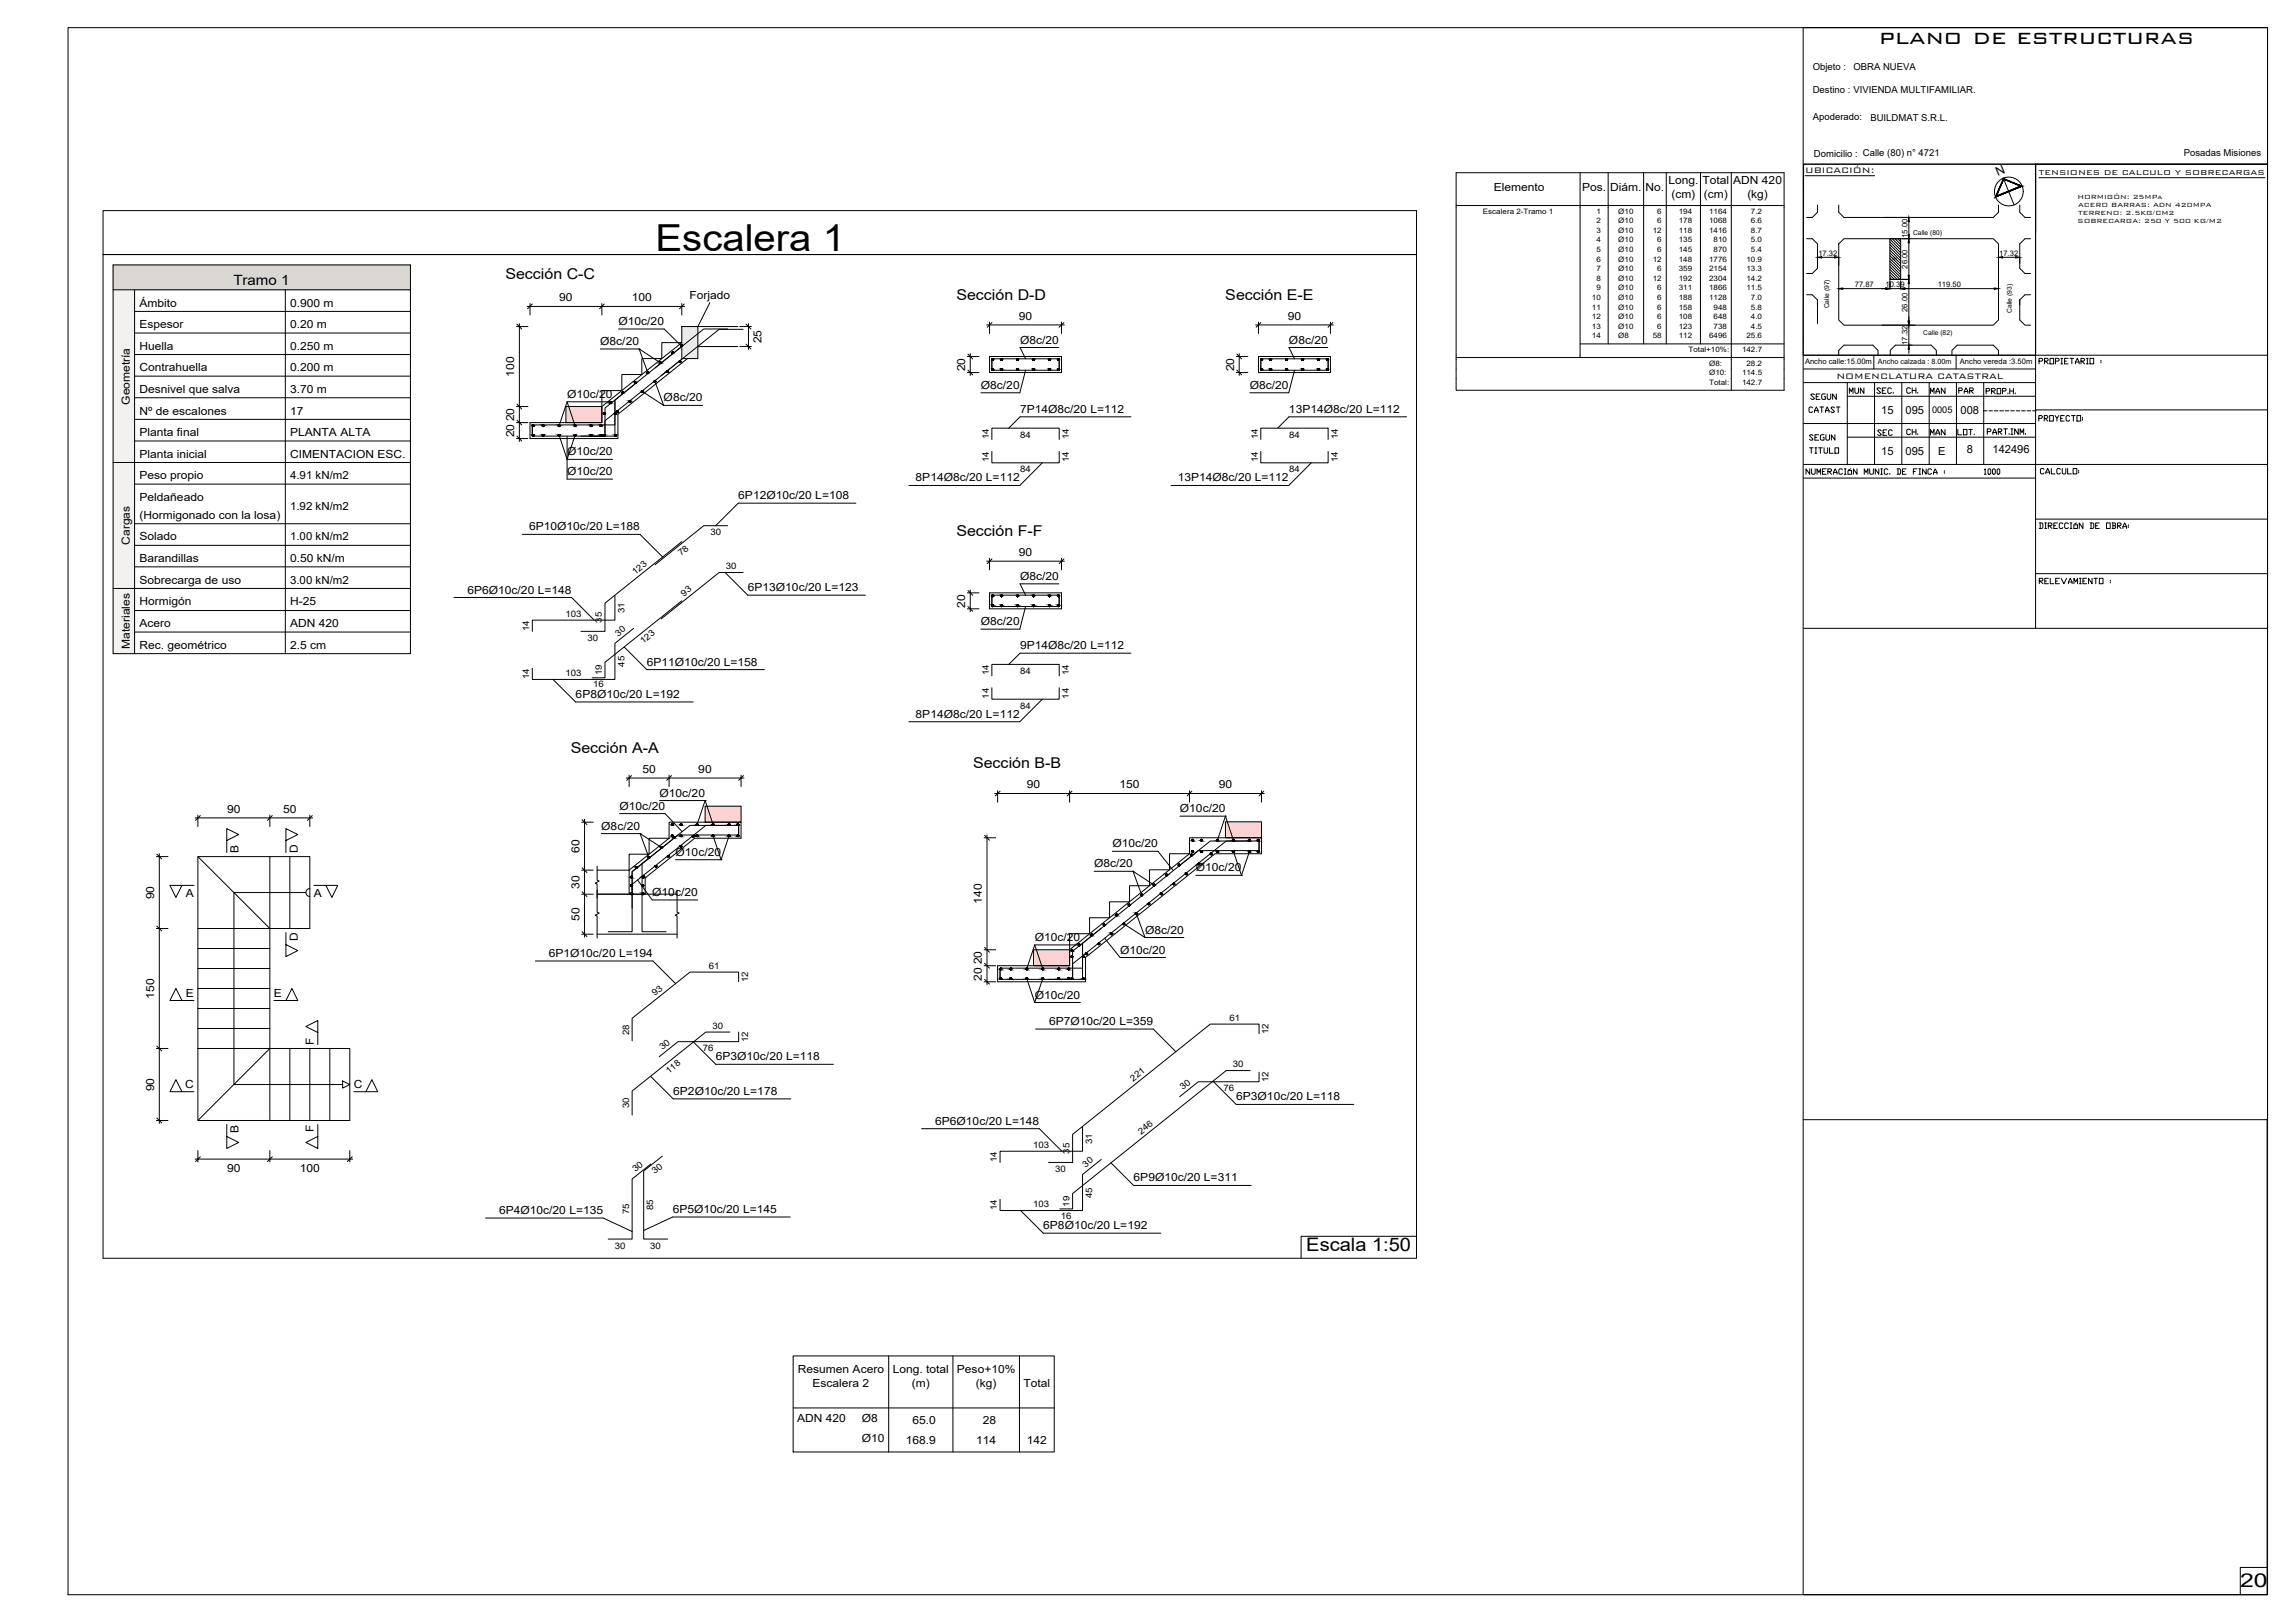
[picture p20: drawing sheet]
<svg xmlns="http://www.w3.org/2000/svg" width="841mm" height="594mm" viewBox="0 0 841 594" stroke-linecap="round" stroke-linejoin="round" font-family="sans-serif">
<defs><g id="words">
<text font-size="13.6" x="240.2" y="91.8">Escalera 1</text>
<text font-size="9.7" x="688.6" y="16">plano de estructuras</text>
<text font-size="7" x="820.9" y="581.4">20</text>
<text font-size="6.8" x="478.7" y="458.1">Escala 1:50</text>
<g font-size="5.5">
<text x="185.2" y="102.3">Sección C-C</text>
<text x="350.5" y="109.7">Sección D-D</text>
<text x="449" y="109.7">Sección E-E</text>
<text x="350.5" y="196.3">Sección F-F</text>
<text x="209.1" y="275.7">Sección A-A</text>
<text x="356.6" y="281.4">Sección B-B</text>
</g>
<g font-size="5.3">
<text x="662.5" y="147.5">SEGUN</text>
<text x="676.6" y="145.3">MUN</text>
<text x="686.5" y="145.3">SEC.</text>
<text x="697.4" y="145.3">CH.</text>
<text x="706.3" y="145.3">MAN</text>
<text x="716.5" y="145.3">PAR</text>
<text x="661.8" y="152.4">CATAST</text>
<text x="745.8" y="155.6">PROYECTO:</text>
<text x="697.4" y="160.5">CH.</text>
<text x="706.3" y="160.5">MAN</text>
<text x="716.1" y="160.5">LOT.</text>
<text x="661.8" y="167.2">TITULO</text>
<text x="660.8" y="175">NUMERACIÓN MUNIC. DE FINCA : 1000</text>
<text x="746.5" y="175">CALCULO:</text>
<text x="746.1" y="194.7">DIRECCIÓN DE OBRA:</text>
<text x="746.1" y="215.2">RELEVAMIENTO :</text>
</g>
<text font-size="5.2" x="85.5" y="104.4">Tramo 1</text>
<g font-size="4.9">
<text x="746.1" y="134.4">PROPIETARIO :</text>
<text x="726.7" y="145.3">PROP.H.</text>
<text x="686.9" y="160.5">SEC</text>
<text x="727.1" y="160.2">PART.INM.</text>
<text x="661.8" y="162.3">SEGUN</text>
</g>
<text font-size="4.5" x="732.1" y="64.6" transform="rotate(-23 732.1 64.6)">N</text>
<g font-size="4.1">
<text x="547.4" y="70">Elemento</text>
<text x="579.8" y="70">Pos.</text>
<text x="590.1" y="70">Diám.</text>
<text x="603" y="70">No.</text>
<text x="611.4" y="67.4">Long.</text>
<text x="623.9" y="67.4">Total</text>
<text x="635.2" y="67.4">ADN 420</text>
<text x="612.5" y="72.7">(cm)</text>
<text x="624.4" y="72.7">(cm)</text>
<text x="640.3" y="72.7">(kg)</text>
<text x="51.1" y="112.3">Ámbito</text>
<text x="106.3" y="112.3">0.900 m</text>
<text x="204.9" y="110.3">90</text>
<text x="231.5" y="110.3">100</text>
<text x="252.6" y="109.4">Forjado</text>
<text x="226.7" y="119.1">Ø10c/20</text>
<text x="373.4" y="117.1">90</text>
<text x="471.9" y="117.1">90</text>
<text x="51.1" y="120.2">Espesor</text>
<text x="106.3" y="120.2">0.20 m</text>
<text x="279.1" y="125.7" transform="rotate(-90 279.1 125.7)">25</text>
<text x="373.8" y="125.8">Ø8c/20</text>
<text x="472.4" y="125.8">Ø8c/20</text>
<text x="51.1" y="128.1">Huella</text>
<text x="106.3" y="128.1">0.250 m</text>
<text x="220" y="126.4">Ø8c/20</text>
<text x="51.1" y="136">Contrahuella</text>
<text x="106.3" y="136">0.200 m</text>
<text x="188.4" y="137.9" transform="rotate(-90 188.4 137.9)">100</text>
<text x="353.7" y="136" transform="rotate(-90 353.7 136)">20</text>
<text x="452.2" y="136" transform="rotate(-90 452.2 136)">20</text>
<text x="51.1" y="143.9">Desnivel que salva</text>
<text x="106.3" y="143.9">3.70 m</text>
<text x="359.5" y="142.4">Ø8c/20</text>
<text x="458" y="142.4">Ø8c/20</text>
<text x="47.6" y="148.2" transform="rotate(-90 47.6 148.2)">Geometría</text>
<text x="207.8" y="145.7">Ø10c/20</text>
<text x="243.2" y="147">Ø8c/20</text>
<text x="51.1" y="151.8">Nº de escalones</text>
<text x="106.3" y="151.8">17</text>
<text x="188.4" y="154.3" transform="rotate(-90 188.4 154.3)">20</text>
<text x="373.8" y="151.2">7P14Ø8c/20 L=112</text>
<text x="472.4" y="151.2">13P14Ø8c/20 L=112</text>
<text x="689.4" y="151.5">15</text>
<text x="698.3" y="151.5">095</text>
<text x="718.5" y="151.7">008</text>
<text x="51.1" y="159.7">Planta final</text>
<text x="106.3" y="159.7">PLANTA ALTA</text>
<text x="188.4" y="160.2" transform="rotate(-90 188.4 160.2)">20</text>
<text x="51.1" y="167.7">Planta inicial</text>
<text x="106.3" y="167.7">CIMENTACION ESC.</text>
<text x="207.8" y="166.8">Ø10c/20</text>
<text x="689.4" y="166.5">15</text>
<text x="698.3" y="166.5">095</text>
<text x="710.2" y="166.5">E</text>
<text x="720.8" y="166.1">8</text>
<text x="730.2" y="166">142496</text>
<text x="51.1" y="175.6">Peso propio</text>
<text x="106.3" y="175.6">4.91 kN/m2</text>
<text x="207.8" y="174">Ø10c/20</text>
<text x="335.5" y="176.3">8P14Ø8c/20 L=112</text>
<text x="431.6" y="176.3">13P14Ø8c/20 L=112</text>
<text x="51.1" y="183.5">Peldañeado</text>
<text x="270.6" y="182.8">6P12Ø10c/20 L=108</text>
<text x="51.1" y="190">(Hormigonado con la losa)</text>
<text x="106.3" y="186.7">1.92 kN/m2</text>
<text x="51.1" y="198">Solado</text>
<text x="106.3" y="198">1.00 kN/m2</text>
<text x="193.9" y="194.3">6P10Ø10c/20 L=188</text>
<text x="47.6" y="199.5" transform="rotate(-90 47.6 199.5)">Cargas</text>
<text x="373.4" y="203.7">90</text>
<text x="51.1" y="205.9">Barandillas</text>
<text x="106.3" y="205.9">0.50 kN/m</text>
<text x="51.1" y="213.8">Sobrecarga de uso</text>
<text x="106.3" y="213.8">3.00 kN/m2</text>
<text x="373.8" y="212.4">Ø8c/20</text>
<text x="51.1" y="221.7">Hormigón</text>
<text x="106.3" y="221.7">H-25</text>
<text x="171.3" y="217.4">6P6Ø10c/20 L=148</text>
<text x="274" y="216.5">6P13Ø10c/20 L=123</text>
<text x="353.7" y="222.5" transform="rotate(-90 353.7 222.5)">20</text>
<text x="51.1" y="229.8">Acero</text>
<text x="106.3" y="229.8">ADN 420</text>
<text x="359.5" y="229">Ø8c/20</text>
<text x="47.6" y="237.6" transform="rotate(-90 47.6 237.6)">Materiales</text>
<text x="51.1" y="237.7">Rec. geométrico</text>
<text x="106.3" y="237.7">2.5 cm</text>
<text x="373.8" y="237.8">9P14Ø8c/20 L=112</text>
<text x="237" y="243.8">6P11Ø10c/20 L=158</text>
<text x="210.9" y="255.7">6P8Ø10c/20 L=192</text>
<text x="335.5" y="262.9">8P14Ø8c/20 L=112</text>
<text x="235.4" y="283.1">50</text>
<text x="255.9" y="283.1">90</text>
<text x="241.7" y="291.8">Ø10c/20</text>
<text x="376.3" y="288.8">90</text>
<text x="410.3" y="288.8">150</text>
<text x="446.6" y="288.8">90</text>
<text x="83.3" y="297.7">90</text>
<text x="103.8" y="297.7">50</text>
<text x="227" y="296.6">Ø10c/20</text>
<text x="432.4" y="297.5">Ø10c/20</text>
<text x="220.3" y="303.9">Ø8c/20</text>
<text x="407.6" y="310.3">Ø10c/20</text>
<text x="87.5" y="312.3" transform="rotate(-90 87.5 312.3)">B</text>
<text x="109.1" y="312.3" transform="rotate(-90 109.1 312.3)">D</text>
<text x="212.3" y="312.4" transform="rotate(-90 212.3 312.4)">60</text>
<text x="247.6" y="313.5">Ø10c/20</text>
<text x="400.9" y="317.6">Ø8c/20</text>
<text x="438.2" y="319.2">Ø10c/20</text>
<text x="56.5" y="329.4" transform="rotate(-90 56.5 329.4)">90</text>
<text x="68.1" y="328.7">A</text>
<text x="115" y="328.7">A</text>
<text x="212.3" y="325.6" transform="rotate(-90 212.3 325.6)">30</text>
<text x="239" y="328.2">Ø10c/20</text>
<text x="359.8" y="331.1" transform="rotate(-90 359.8 331.1)">140</text>
<text x="212.3" y="337.3" transform="rotate(-90 212.3 337.3)">50</text>
<text x="419.6" y="341.9">Ø8c/20</text>
<text x="109.1" y="344.7" transform="rotate(-90 109.1 344.7)">D</text>
<text x="379.2" y="344.6">Ø10c/20</text>
<text x="201.1" y="350.5">6P1Ø10c/20 L=194</text>
<text x="359.8" y="353.2" transform="rotate(-90 359.8 353.2)">20</text>
<text x="410.5" y="349.3">Ø10c/20</text>
<text x="359.8" y="359.1" transform="rotate(-90 359.8 359.1)">20</text>
<text x="56.5" y="365.8" transform="rotate(-90 56.5 365.8)">150</text>
<text x="68.1" y="365">E</text>
<text x="100.4" y="365">E</text>
<text x="379.2" y="365.7">Ø10c/20</text>
<text x="384.4" y="375.4">6P7Ø10c/20 L=359</text>
<text x="115" y="382.6" transform="rotate(-90 115 382.6)">F</text>
<text x="262.3" y="388.3">6P3Ø10c/20 L=118</text>
<text x="56.5" y="399.7" transform="rotate(-90 56.5 399.7)">90</text>
<text x="67.9" y="398.4">C</text>
<text x="129.7" y="398.4">C</text>
<text x="246.7" y="401">6P2Ø10c/20 L=178</text>
<text x="453" y="403">6P3Ø10c/20 L=118</text>
<text x="342.7" y="411.9">6P6Ø10c/20 L=148</text>
<text x="87.5" y="414.8" transform="rotate(-90 87.5 414.8)">B</text>
<text x="115" y="414.5" transform="rotate(-90 115 414.5)">F</text>
<text x="83.3" y="429.4">90</text>
<text x="109.9" y="429.4">100</text>
<text x="415.4" y="432.7">6P9Ø10c/20 L=311</text>
<text x="182.9" y="444.6">6P4Ø10c/20 L=135</text>
<text x="246.5" y="444.3">6P5Ø10c/20 L=145</text>
<text x="382.3" y="450.2">6P8Ø10c/20 L=192</text>
<text x="292.4" y="502.7">Resumen Acero</text>
<text x="327.2" y="502.7">Long. total</text>
<text x="350.7" y="502.7">Peso+10%</text>
<text x="297.7" y="508.2">Escalera 2</text>
<text x="334.1" y="508.2">(m)</text>
<text x="357.6" y="508.2">(kg)</text>
<text x="375" y="508.2">Total</text>
<text x="292.1" y="520.8">ADN 420</text>
<text x="315.8" y="520.8">Ø8</text>
<text x="334.3" y="521.5">65.0</text>
<text x="360.2" y="521.5">28</text>
<text x="315.8" y="528.1">Ø10</text>
<text x="331.9" y="528.8">168.9</text>
<text x="357.7" y="528.8">114</text>
<text x="376.3" y="528.8">142</text>
</g>
<g font-size="3.9">
<text x="661.5" y="63.4">UBICACIÓN:</text>
<text x="673" y="138.8">NOMENCLATURA CATASTRAL</text>
</g>
<g font-size="3.5">
<text x="664.3" y="25.6">Objeto :</text>
<text x="679.2" y="25.5">OBRA NUEVA</text>
<text x="664.3" y="34.2">Destino : VIVIENDA MULTIFAMILIAR.</text>
<text x="664.3" y="43.9">Apoderado:</text>
<text x="685.4" y="44.2">BUILDMAT S.R.L.</text>
<text x="664.7" y="57.6">Domicilio : Calle (80) n° 4721</text>
<text x="800.3" y="57.3">Posadas Misiones</text>
<text x="747.2" y="64.3">TENSIONES DE CALCULO Y SOBRECARGAS</text>
</g>
<text font-size="3.4" x="708" y="151.2">0005</text>
<g font-size="3.3">
<text x="362.3" y="160.8" transform="rotate(-90 362.3 160.8)">14</text>
<text x="373.8" y="160.3">84</text>
<text x="391.7" y="160.8" transform="rotate(-90 391.7 160.8)">14</text>
<text x="460.9" y="160.8" transform="rotate(-90 460.9 160.8)">14</text>
<text x="472.4" y="160.3">84</text>
<text x="490.2" y="160.8" transform="rotate(-90 490.2 160.8)">14</text>
<text x="362.3" y="169.4" transform="rotate(-90 362.3 169.4)">14</text>
<text x="373.8" y="173">84</text>
<text x="391.7" y="169.4" transform="rotate(-90 391.7 169.4)">14</text>
<text x="460.9" y="169.4" transform="rotate(-90 460.9 169.4)">14</text>
<text x="472.4" y="173">84</text>
<text x="490.2" y="169.4" transform="rotate(-90 490.2 169.4)">14</text>
<text x="260.3" y="196.1">30</text>
<text x="249.6" y="203.7" transform="rotate(-39 249.6 203.7)">78</text>
<text x="265.9" y="208.5">30</text>
<text x="232.7" y="210.6" transform="rotate(-39 232.7 210.6)">123</text>
<text x="250.7" y="218.5" transform="rotate(-38 250.7 218.5)">93</text>
<text x="207.3" y="225.9">103</text>
<text x="228.9" y="224.6" transform="rotate(-90 228.9 224.6)">31</text>
<text x="193.9" y="231.2" transform="rotate(-90 193.9 231.2)">14</text>
<text x="220.5" y="228.1" transform="rotate(-90 220.5 228.1)">35</text>
<text x="226.5" y="233.2" transform="rotate(-38 226.5 233.2)">30</text>
<text x="215.3" y="234.8">30</text>
<text x="235.7" y="235.9" transform="rotate(-39 235.7 235.9)">123</text>
<text x="228.9" y="244.2" transform="rotate(-90 228.9 244.2)">45</text>
<text x="193.9" y="248.8" transform="rotate(-90 193.9 248.8)">14</text>
<text x="207.3" y="247.7">103</text>
<text x="217.4" y="251.8">16</text>
<text x="220.5" y="247.4" transform="rotate(-90 220.5 247.4)">19</text>
<text x="362.3" y="247.4" transform="rotate(-90 362.3 247.4)">14</text>
<text x="373.8" y="246.9">84</text>
<text x="391.7" y="247.4" transform="rotate(-90 391.7 247.4)">14</text>
<text x="362.3" y="256" transform="rotate(-90 362.3 256)">14</text>
<text x="391.7" y="256" transform="rotate(-90 391.7 256)">14</text>
<text x="373.8" y="259.6">84</text>
<text x="259.8" y="354.9">61</text>
<text x="274.2" y="359.8" transform="rotate(-90 274.2 359.8)">12</text>
<text x="240" y="364.8" transform="rotate(-38 240 364.8)">93</text>
<text x="261.1" y="376.8">30</text>
<text x="450.5" y="373.9">61</text>
<text x="230.5" y="379.1" transform="rotate(-90 230.5 379.1)">28</text>
<text x="274.2" y="381.7" transform="rotate(-90 274.2 381.7)">12</text>
<text x="464.9" y="378.8" transform="rotate(-90 464.9 378.8)">12</text>
<text x="242.7" y="384.6" transform="rotate(-38 242.7 384.6)">30</text>
<text x="257.6" y="385">76</text>
<text x="245.1" y="393.4" transform="rotate(-39 245.1 393.4)">118</text>
<text x="451.8" y="391">30</text>
<text x="415.2" y="396.2" transform="rotate(-39 415.2 396.2)">221</text>
<text x="433.5" y="399.3" transform="rotate(-38 433.5 399.3)">30</text>
<text x="448.3" y="399.7">76</text>
<text x="464.9" y="396.4" transform="rotate(-90 464.9 396.4)">12</text>
<text x="230.5" y="405.9" transform="rotate(-90 230.5 405.9)">30</text>
<text x="400.2" y="419.2" transform="rotate(-90 400.2 419.2)">31</text>
<text x="418.2" y="415.6" transform="rotate(-39 418.2 415.6)">246</text>
<text x="365.3" y="425.7" transform="rotate(-90 365.3 425.7)">14</text>
<text x="378.6" y="420.5">103</text>
<text x="391.9" y="422.6" transform="rotate(-90 391.9 422.6)">35</text>
<text x="232.8" y="429.4" transform="rotate(-38 232.8 429.4)">30</text>
<text x="240" y="430.1" transform="rotate(-38 240 430.1)">30</text>
<text x="386.7" y="429.3">30</text>
<text x="397.8" y="427.8" transform="rotate(-39 397.8 427.8)">30</text>
<text x="239.4" y="443.3" transform="rotate(-90 239.4 443.3)">85</text>
<text x="365.3" y="443.3" transform="rotate(-90 365.3 443.3)">14</text>
<text x="378.6" y="442.2">103</text>
<text x="391.9" y="441.9" transform="rotate(-90 391.9 441.9)">19</text>
<text x="400.2" y="438.8" transform="rotate(-90 400.2 438.8)">45</text>
<text x="230.5" y="444.8" transform="rotate(-90 230.5 444.8)">75</text>
<text x="388.7" y="446.3">16</text>
<text x="225.3" y="457.3">30</text>
<text x="238.3" y="457.3">30</text>
</g>
<g font-size="2.9">
<text x="761.3" y="73">HORMIGÓN: 25MPa</text>
<text x="761.6" y="75.9">ACERO BARRAS: ADN 420MPA</text>
<text x="761.3" y="81.7">SOBRECARGA: 250 Y 500 KG/M2</text>
<text x="761.6" y="78.8">TERRENO: 2.5KG/CM2</text>
</g>
<g font-size="2.8">
<text x="699" y="87.1" transform="rotate(-90 699 87.1)">15.00</text>
<text x="666.4" y="93.7">17.32</text>
<text x="732.7" y="93.7">17.32</text>
<text x="699" y="98.4" transform="rotate(-90 699 98.4)">26.00</text>
<text x="679.7" y="105.2">77.87</text>
<text x="691" y="105.2">10.39</text>
<text x="710.1" y="105.2">119.50</text>
<text x="699" y="114.2" transform="rotate(-90 699 114.2)">26.00</text>
<text x="699" y="126.3" transform="rotate(-90 699 126.3)">17.32</text>
<text x="661.5" y="133.4">Ancho calle:15.00m</text>
<text x="718.2" y="133.4">Ancho vereda :3.50m</text>
</g>
<g font-size="2.7">
<text x="543.4" y="78.2">Escalera 2-Tramo 1</text>
<text x="585" y="78.2">1</text>
<text x="585" y="81.8">2</text>
<text x="593" y="78.2">Ø10</text>
<text x="593" y="81.8">Ø10</text>
<text x="607.3" y="78.2">6</text>
<text x="607.3" y="81.8">6</text>
<text x="615.2" y="78.2">194</text>
<text x="615.2" y="81.8">178</text>
<text x="626.3" y="78.2">1164</text>
<text x="626.3" y="81.8">1068</text>
<text x="641.6" y="78.2">7.2</text>
<text x="641.6" y="81.8">6.6</text>
<text x="585" y="85.3">3</text>
<text x="585" y="88.8">4</text>
<text x="593" y="85.3">Ø10</text>
<text x="593" y="88.8">Ø10</text>
<text x="605.7" y="85.3">12</text>
<text x="607.3" y="88.8">6</text>
<text x="615.2" y="85.3">118</text>
<text x="615.2" y="88.8">135</text>
<text x="626.3" y="85.3">1416</text>
<text x="628" y="88.8">810</text>
<text x="641.6" y="85.3">8.7</text>
<text x="641.6" y="88.8">5.0</text>
<text x="585" y="92.3">5</text>
<text x="585" y="95.8">6</text>
<text x="593" y="92.3">Ø10</text>
<text x="593" y="95.8">Ø10</text>
<text x="605.7" y="95.8">12</text>
<text x="607.3" y="92.3">6</text>
<text x="615.2" y="92.3">145</text>
<text x="615.2" y="95.8">148</text>
<text x="626.3" y="95.8">1776</text>
<text x="628" y="92.3">870</text>
<text x="640" y="95.8">10.9</text>
<text x="641.6" y="92.3">5.4</text>
<text x="585" y="99.3">7</text>
<text x="593" y="99.3">Ø10</text>
<text x="607.3" y="99.3">6</text>
<text x="615.2" y="99.3">359</text>
<text x="626.3" y="99.3">2154</text>
<text x="640" y="99.3">13.3</text>
<text x="585" y="102.9">8</text>
<text x="585" y="106.4">9</text>
<text x="593" y="102.9">Ø10</text>
<text x="593" y="106.4">Ø10</text>
<text x="605.7" y="102.9">12</text>
<text x="607.3" y="106.4">6</text>
<text x="615.2" y="102.9">192</text>
<text x="615.2" y="106.4">311</text>
<text x="626.3" y="102.9">2304</text>
<text x="626.3" y="106.4">1866</text>
<text x="640" y="102.9">14.2</text>
<text x="640" y="106.4">11.5</text>
<text x="583.4" y="109.9">10</text>
<text x="583.4" y="113.4">11</text>
<text x="593" y="109.9">Ø10</text>
<text x="593" y="113.4">Ø10</text>
<text x="607.3" y="109.9">6</text>
<text x="607.3" y="113.4">6</text>
<text x="615.2" y="109.9">188</text>
<text x="615.2" y="113.4">158</text>
<text x="626.3" y="109.9">1128</text>
<text x="628" y="113.4">948</text>
<text x="641.6" y="109.9">7.0</text>
<text x="641.6" y="113.4">5.8</text>
<text x="583.4" y="116.9">12</text>
<text x="593" y="116.9">Ø10</text>
<text x="607.3" y="116.9">6</text>
<text x="615.2" y="116.9">108</text>
<text x="628" y="116.9">648</text>
<text x="641.6" y="116.9">4.0</text>
<text x="583.4" y="120.5">13</text>
<text x="583.4" y="124">14</text>
<text x="593" y="120.5">Ø10</text>
<text x="593" y="124">Ø8</text>
<text x="605.7" y="124">58</text>
<text x="607.3" y="120.5">6</text>
<text x="615.2" y="120.5">123</text>
<text x="615.2" y="124">112</text>
<text x="626.3" y="124">6496</text>
<text x="628" y="120.5">738</text>
<text x="640" y="124">25.6</text>
<text x="641.6" y="120.5">4.5</text>
<text x="618.7" y="128.9">Total+10%:</text>
<text x="638.4" y="128.9">142.7</text>
<text x="626.3" y="133.9">Ø8:</text>
<text x="626.3" y="137.4">Ø10:</text>
<text x="638.4" y="137.4">114.5</text>
<text x="640" y="133.9">28.2</text>
<text x="688.2" y="133.4">Ancho calzada : 8.00m</text>
<text x="626.3" y="140.9">Total:</text>
<text x="638.4" y="140.9">142.7</text>
</g>
<text font-size="2.6" x="725.7" y="151.7">----------</text>
<g font-size="2.5">
<text x="701.1" y="86">Calle (80)</text>
<text x="670.3" y="113" transform="rotate(-90 670.3 113)">Calle (97)</text>
<text x="737.3" y="114.7" transform="rotate(-90 737.3 114.7)">Calle (93)</text>
<text x="704.8" y="122.7">Calle (82)</text>
</g>
<text font-size="1.5" x="693.4" y="95.1">(8)</text>
</g></defs>
<!-- layer: TABLAS -->
<g fill="none" stroke="#000" stroke-width=".37">
<path d="M533.6 63.3h120.2v79.6h-120.2zM533.6 75.3h120.2M579 63.3v67.7M589.3 63.3v62.7M602.3 63.3v62.7M610.6 63.3v62.7M623.1 63.3v62.7M634.4 63.3v79.6M533.6 131h120.2M579 126h74.8M290.7 496.6h95.6v35.2h-95.6zM325.7 496.6v35.2"/>
<path d="M349.2 496.6v35.2M373.6 496.6v35.2M290.7 515.7h95.6"/>
</g>
<!-- layer: ESC_RECUADRO_DEL_DETALLE -->
<path d="M37.8 77.1v16.1h481.3v367.7h-481.3v-367.7h481.3v-16.1zM519.1 452.8h-42.3v8.1" fill="none" stroke="#000" stroke-width=".37"/>
<!-- layer: ESC_LINEAS_DE_LA_TABLA -->
<path d="M41.4 97h109v9.1h-109z" fill="none" stroke="#dad7d3" stroke-width=".37"/>
<path d="M41.4 97l109 9.1v-9.1zM41.4 97l109 9.1h-109z" fill="#dad7d3" stroke="#dad7d3" stroke-width=".37"/>
<path d="M41.4 106.1h7.9v63.3h-7.9zM41.4 169.4h7.9v46.1h-7.9zM41.4 215.5h7.9v23.9h-7.9z" fill="none" stroke="#f2f1f0" stroke-width=".37"/>
<g fill="#f2f1f0" stroke="#f2f1f0" stroke-width=".37">
<path d="M41.4 106.1l7.9 63.3v-63.3zM41.4 106.1l7.9 63.3h-7.9z"/>
<path d="M41.4 169.4l7.9 46.1v-46.1zM41.4 169.4l7.9 46.1h-7.9z"/>
<path d="M41.4 215.5l7.9 23.9v-23.9zM41.4 215.5l7.9 23.9h-7.9z"/>
</g>
<g fill="none" stroke="#000" stroke-width=".37">
<path d="M41.4 97h109v142.4h-109zM41.4 106.1h109M49.3 114.1h101.1M49.3 106.1v133.3M104.6 106.1v133.3M49.3 122h101.1M49.3 129.9h101.1M49.3 137.8h101.1M49.3 145.7h101.1M49.3 153.6h101.1M41.4 169.4h109M49.3 161.5h101.1"/>
<path d="M49.3 177.3h101.1M49.3 191.8h101.1M49.3 199.7h101.1M41.4 215.5h109M49.3 207.6h101.1M49.3 223.6h101.1M49.3 231.5h101.1"/>
</g>
<!-- layer: ESC_CONTORNO_ESCALERA -->
<path d="M249.9 119.6v5.9l-29.3 23.4v5.9h-26.4v5.8h32.2v-8.9l23.5-18.7M362.6 130.6h26.4v5.9h-26.4zM461.2 130.6h26.4v5.9h-26.4zM362.6 217.1h26.4v5.9h-26.4zM113.5 313.7h-41v96.7h55.7M230.5 327.5v-8.8l14.7-11.7v-5.9h26.4v5.9h-17l-18.2 14.5v6M113.5 340.1h-14.6v43.9h29.3M365.6 353.7h26.4v-5.8l43.9-35.2v-5.9h26.4v5.9h-17l-47.5 38v8.9h-32.2z" fill="none" stroke="#000" stroke-width=".37"/>
<!-- layer: ESC_GEOMETRIA_APOYO -->
<path d="M249.9 119.6l5.8 11.7v-11.7zM249.9 119.6l5.8 11.7h-5.8z" fill="#ffe6e6" stroke="#ffe6e6" stroke-width=".37"/>
<path d="M249.9 119.6h5.8v11.7h-5.8zM255.7 119.6h14.7M251.9 131.3l-2 1.7M255.7 126.9h14.7M218.8 317.3v5.1l.8 .3-1.5 .8 .7 .3v5.1M218.8 318.7h11.7M218.8 326v8.1l.8 .3-1.5 .8 .7 .3v8.1M236.4 327.5h-17.6h29.3M248.1 326v8.1l.8 .3-1.5 .8 .7 .3v8.1M218.8 342.2h29.3" fill="none" stroke="#000" stroke-width=".37"/>
<!-- layer: ESC_COTAS -->
<g fill="none" stroke="#000" stroke-width=".37">
<path d="M189.3 119.6h4.2M190.3 118.5v43.2M193.2 112.2h57.7M194.2 111.2v4.2M220.6 111.2v4.2M249.9 111.2v4.2M271.1 119.6h4.2M274.3 118.5v9.5M361.6 119h28.5M362.6 118v4.1M389 118v4.1M460.1 119h28.5"/>
<path d="M461.2 118v4.1M487.6 118v4.1M271.1 126.9h4.2M354.5 136.5h4.2M354.5 130.6h4.2M355.6 129.5v8M453.1 136.5h4.2M453.1 130.6h4.2M454.1 129.5v8M189.3 154.8h4.2M189.3 148.9h4.2M189.3 160.6h4.2"/>
<path d="M354.5 217.1h4.2M355.6 216.1v7.9M361.6 205.5h28.5M362.6 204.5v4.2M389 204.5v4.2M354.5 223h4.2M71.5 299.6h43.1M72.5 298.5v4.2M98.9 298.5v4.2M113.5 298.5v4.2M229.5 285h43.1M230.5 283.9v4.2"/>
<path d="M245.2 283.9v4.2M271.6 283.9v4.2M364.5 290.6h98.8M365.6 289.6v4.2M392 289.6v4.2M435.9 289.6v4.2M462.3 289.6v4.2M57.3 313.7h4.3M58.4 312.7v98.8M213.1 318.7h4.3M213.1 301.1h4.3M214.2 300.1v43.1"/>
<path d="M360.6 306.8h4.3M361.7 305.8v54.8M213.1 327.5h4.3M57.3 340.1h4.3M213.1 342.2h4.3M360.6 359.6h4.3M360.6 353.7h4.3M360.6 347.9h4.3M57.3 384h4.3M57.3 410.4h4.3M71.5 424.5h57.7M72.5 421.4v4.2"/>
<path d="M98.9 421.4v4.2M128.2 421.4v4.2"/>
</g>
<!-- layer: ESC_SEGMENTOS_TRANSVERSALES_EN_EXTREMOS -->
<g fill="none" stroke="#000" stroke-width=".37">
<path d="M189.4 118.7l1.8 1.8M195.1 111.4l-1.8 1.7M221.4 111.4l-1.7 1.7M250.7 111.4l-1.7 1.7M273.4 118.7l1.8 1.8M363.5 118.1l-1.7 1.8M389.9 118.1l-1.8 1.8M462.1 118.1l-1.8 1.8M488.4 118.1l-1.7 1.8M273.4 126l1.8 1.8M354.7 135.6l1.7 1.7M354.7 129.7l1.7 1.8"/>
<path d="M453.3 135.6l1.7 1.7M453.3 129.7l1.7 1.8M189.4 159.7l1.8 1.8M189.4 153.9l1.8 1.7M189.4 148l1.8 1.8M354.7 216.3l1.7 1.7M363.5 204.7l-1.7 1.7M389.9 204.7l-1.8 1.7M354.7 222.1l1.7 1.8M73.4 298.7l-1.7 1.8M99.8 298.7l-1.8 1.8M114.4 298.7l-1.8 1.8"/>
<path d="M231.4 284.1l-1.7 1.7M246.1 284.1l-1.8 1.7M272.5 284.1l-1.8 1.7M366.5 289.8l-1.8 1.7M392.8 289.8l-1.7 1.7M436.8 289.8l-1.8 1.7M463.1 289.8l-1.7 1.7M57.5 312.9l1.8 1.7M213.3 317.9l1.8 1.7M213.3 300.2l1.8 1.8M360.8 306l1.8 1.7M57.5 339.2l1.8 1.8"/>
<path d="M213.3 326.6l1.8 1.8M213.3 341.3l1.8 1.7M360.8 358.7l1.8 1.7M360.8 352.8l1.8 1.8M360.8 347l1.8 1.8M57.5 383.2l1.8 1.7M57.5 409.5l1.8 1.8M73.4 423.7l-1.7 1.7M99.8 423.7l-1.8 1.7M129.1 423.7l-1.8 1.7"/>
</g>
<!-- layer: ESC_LINEA_REFERENCIA_ARMADURA -->
<g fill="none" stroke="#000" stroke-width=".37">
<path d="M260.1 110.8l-4.4 8.8M220 127.8h14.2M226.7 120.5h16.7l6.5 6.4M234.2 127.8h.1M234.2 127.8l7.8 5.1M234.2 127.8l3.2 8.7M240 139.8l3.2 8.7M375.8 135.6l-2.1 8.3h-14.2M388 127.3h-14.2l2 4.1M474.4 135.6l-2.1 8.3h-14.3M486.6 127.3h-14.2l2 4.1M204.9 159.4l2.9 8.8"/>
<path d="M207.8 159.7v15.8h16.7M207.8 147.2l2.9 8.7M207.8 147.2l-2.9 8.7M207.8 147.2h16.7M210.7 159.4l-2.9 8.8M235.5 143.4l7.7 5.1M243.2 148.5h14.3M414.4 152.7h-40.6l-4.1 4.1M515.5 152.7h-43.1l-4.2 4.1M207.8 168.2h16.7M382 169.5l-8.3 8.3h-40.6M480.5 169.5l-8.2 8.3h-43.2"/>
<path d="M191.4 195.7h43.1l8.3 8.3M313.6 184.3h-43l-8.3 8.2M166.4 218.8h43.1l8.3 8.3M265.7 209.7l8.3 8.3h43.1M388 213.8h-14.2l2 4.2M228.7 237l8.3 8.3h43.1M375.8 222.1l-2.1 8.3h-14.2M414.4 239.2h-40.6l-4.1 4.1M202.6 248.8l8.3 8.3h43.1M382 256.1l-8.3 8.2h-40.6M227 298h16.7l6.3 6.6M241.7 293.2h16.7"/>
<path d="M258.4 293.2h.1M258.4 293.2l2.9 8.8M258.4 293.2l-3 8.8M432.4 298.9h16.7M449.1 298.9h.1M449.1 298.9l2.9 8.8M449.1 298.9l-2.9 8.8M220.3 305.3h14.3M234.6 305.3h.1M234.6 305.3l7.8 5.1M234.6 305.3l3.2 8.7M247.6 314.9h16.6"/>
<path d="M261.3 306.1l2.9 8.8M264.2 314.9h.1M267.2 306.1l-3 8.8M400.9 319.1h14.3M407.6 311.8h16.7l5.7 7.1M415.2 319.1h.1M415.2 319.1l7.8 5.1M415.2 319.1l3.2 8.7M452 311.8l3 8.8M457.9 311.8l-2.9 8.8M233.6 322.3l5.4 7.3h16.7M411.8 338.4l7.8 5"/>
<path d="M416.4 334.7l3.2 8.7M438.2 320.6h16.8M455 320.6h.1M196.2 352h43.1l8.3 8.3M376.3 358.4l2.9 8.8M379.2 346.1l2.9 8.8M379.2 346.1l-2.9 8.8M379.2 346.1h16.7M382.1 358.4l-2.9 8.8M404.8 343.6l5.7 7.1h16.6M419.6 343.4h14.2M379.2 367.2h16.7"/>
<path d="M379.5 376.9h43.1l8.3 8.3M238.4 394.2l8.3 8.3h43.1M254 381.5l8.3 8.3h43.1M444.7 396.2l8.3 8.3h43.1M337.7 413.4h43.2l8.2 8.3M407.1 425.9l8.3 8.3h43.1M177.9 446.1h43.2l10.5 5M289.6 445.7h-43.1l-10.6 5M374 443.4l8.3 8.3h43.1"/>
</g>
<!-- layer: ESC_ESCALON -->
<g fill="none" stroke="#000" stroke-width=".37">
<path d="M249.9 125.5h-7.4v5.8h-7.3v5.9h-7.3v5.9h-7.3v5.8M72.5 313.7l26.4 26.4M98.9 313.7v26.4M106.2 313.7v26.4M113.5 313.7v26.4M245.2 307h-7.3v5.9h-7.4v5.8M435.9 312.7h-7.3v5.9h-7.3v5.8h-7.4v5.9h-7.3v5.8h-7.3v5.9h-7.3v5.9M72.5 340.1h26.4M72.5 347.4h26.4M72.5 354.7h26.4M72.5 362h26.4M72.5 369.4h26.4"/>
<path d="M72.5 376.7h26.4M72.5 384h26.4M98.9 384v26.4M98.9 384l-26.4 26.4M106.2 384v26.4M113.5 384v26.4M120.9 384v26.4M128.2 384v26.4"/>
</g>
<!-- layer: ESC_RECRECIDO -->
<g fill="#ffd2d2" stroke="#ffd2d2" stroke-width=".37">
<path d="M207.4 148.9l13.2 5.9v-5.9zM207.4 148.9l13.2 5.9h-13.2z"/>
<path d="M258.4 295.3l13.2 5.8v-5.8zM258.4 295.3l13.2 5.8h-13.2z"/>
<path d="M378.8 347.9l13.2 5.8v-5.8zM378.8 347.9l13.2 5.8h-13.2z"/>
<path d="M449.1 301l13.2 5.8v-5.8zM449.1 301l13.2 5.8h-13.2z"/>
</g>
<path d="M207.4 148.9h13.2v5.9h-13.2zM258.4 295.3h13.2v5.8h-13.2zM449.1 301h13.2v5.8h-13.2zM378.8 347.9h13.2v5.8h-13.2z" fill="none" stroke="#000" stroke-width=".37"/>
<!-- layer: ESC_BARRAS_ARMADURA_LONGITUDINAL -->
<g fill="none" stroke="#000" stroke-width=".37">
<path d="M249.9 126.9l-28.2 22.6v10.2h-8.8M249.9 131.5l-28.2 22.6v5.6h-4.7M266.7 120.5h-8.8l-17.9 14.3M272.3 120.6h-8.8l-21.2 17M363.5 135.6v-4.2h24.7v4.2M363.5 131.4v4.2h24.7v-4.2M462 135.6v-4.2h24.7v4.2M462 131.4v4.2h24.7v-4.2M225.3 146.7v8.9h-30.2v4.1M232.2 141l-6.9 5.5v13.2h-30.2v-4.1M363.5 161v-4.2h24.7v4.2M363.5 165.4v4.1h24.7v-4.1"/>
<path d="M462 161v-4.2h24.7v4.2M462 165.4v4.1h24.7v-4.1M249.9 198.4l-28.2 22.5v10.3h-8.8M266.7 192.5h-8.8l-17.9 14.4M225.3 218.2v8.9h-30.2v4.1M272.3 209.7h-8.8l-21.2 17M363.5 218v4.1h24.7v-4.1M232.2 230.1l-6.9 5.5v13.2h-30.2v-4.1M249.9 220.1l-28.2 22.5v5.7h-4.7M363.5 222.1v-4.1h24.7v4.1M363.5 247.5v-4.2h24.7v4.2M363.5 251.9v4.2h24.7v-4.2"/>
<path d="M238.5 313.7l-6.9 5.5v22.1h-8.7M242.1 310.9l-6.8 5.4v25h8.8M267.5 302.3h-8.8l-27.1 21.6v8.8M270.7 305.8v-3.5h-17.8l-21.3 16.9v8.3M270.7 302.3v3.5h-22.2l-6.9 5.5M458.1 308h-8.7l-56.3 45v5.7h-4.7M461.4 311.5v-3.5h-17.9l-50.4 40.4v10.3h-8.8M461.4 308v3.5h-22.3l-6.8 5.5M403.6 340l-6.9 5.5v13.2h-30.2v-4.1M270.7 359.6v-3.6h-17.8l-21.3 17v8.2M396.7 345.6v9h-30.2v4.1M267.5 378h-8.8l-27.1 21.6v8.8"/>
<path d="M270.7 378v3.5h-22.2l-6.9 5.5M461.4 378.6v-3.5h-17.9l-50.4 40.4v10.3h-8.8M458.1 392.1h-8.7l-56.3 45v5.7h-4.7M461.4 392.7v3.5h-22.3l-6.8 5.5M396.7 412.7v9h-30.2v4.1M238.5 426.3l-6.9 5.5v22h-8.7M242.7 423.4l-6.8 5.5v24.9h8.8M403.6 424.7l-6.9 5.5v13.2h-30.2v-4.1"/>
</g>
<!-- layer: ESC_BARRAS_ARMADURA_TRANSVERSAL -->
<g fill="none" stroke="#000" stroke-width=".37">
<circle cx="237.4" cy="136.5" r=".28"/>
<circle cx="240.1" cy="139.7" r=".28"/>
<circle cx="242" cy="132.8" r=".28"/>
<circle cx="244.6" cy="136.1" r=".28"/>
<circle cx="246.6" cy="129.2" r=".28"/>
<circle cx="249.2" cy="132.4" r=".28"/>
<circle cx="249.8" cy="126.6" r=".28"/>
<circle cx="363.8" cy="135.3" r=".28"/>
<circle cx="363.8" cy="131.7" r=".28"/>
<circle cx="367.1" cy="135.3" r=".28"/>
<circle cx="367.1" cy="131.7" r=".28"/>
<circle cx="372.9" cy="135.3" r=".28"/>
<circle cx="372.9" cy="131.7" r=".28"/>
<circle cx="378.8" cy="135.3" r=".28"/>
<circle cx="378.8" cy="131.7" r=".28"/>
<circle cx="384.6" cy="131.7" r=".28"/>
<circle cx="384.6" cy="135.3" r=".28"/>
<circle cx="387.9" cy="131.7" r=".28"/>
<circle cx="387.9" cy="135.3" r=".28"/>
<circle cx="462.3" cy="131.7" r=".28"/>
<circle cx="462.3" cy="135.3" r=".28"/>
<circle cx="465.6" cy="135.3" r=".28"/>
<circle cx="465.6" cy="131.7" r=".28"/>
<circle cx="471.4" cy="135.3" r=".28"/>
<circle cx="471.4" cy="131.7" r=".28"/>
<circle cx="477.3" cy="131.7" r=".28"/>
<circle cx="477.3" cy="135.3" r=".28"/>
<circle cx="483.2" cy="135.3" r=".28"/>
<circle cx="483.2" cy="131.7" r=".28"/>
<circle cx="486.5" cy="131.7" r=".28"/>
<circle cx="486.5" cy="135.3" r=".28"/>
<circle cx="195.4" cy="159.4" r=".28"/>
<circle cx="195.4" cy="155.9" r=".28"/>
<circle cx="199" cy="155.9" r=".28"/>
<circle cx="199" cy="159.4" r=".28"/>
<circle cx="204.9" cy="159.4" r=".28"/>
<circle cx="204.9" cy="155.9" r=".28"/>
<circle cx="210.8" cy="155.9" r=".28"/>
<circle cx="210.8" cy="159.4" r=".28"/>
<circle cx="216.6" cy="159.4" r=".28"/>
<circle cx="216.6" cy="155.9" r=".28"/>
<circle cx="220.3" cy="155.9" r=".28"/>
<circle cx="220.3" cy="159.4" r=".28"/>
<circle cx="221.4" cy="159.4" r=".28"/>
<circle cx="221.4" cy="151.4" r=".28"/>
<circle cx="223.7" cy="147.5" r=".28"/>
<circle cx="225.6" cy="151.4" r=".28"/>
<circle cx="225.6" cy="159.4" r=".28"/>
<circle cx="226.3" cy="150.7" r=".28"/>
<circle cx="228.3" cy="143.8" r=".28"/>
<circle cx="230.9" cy="147.1" r=".28"/>
<circle cx="232.9" cy="140.2" r=".28"/>
<circle cx="235.5" cy="143.4" r=".28"/>
<circle cx="363.8" cy="218.2" r=".28"/>
<circle cx="367.1" cy="218.2" r=".28"/>
<circle cx="372.9" cy="218.2" r=".28"/>
<circle cx="378.8" cy="218.2" r=".28"/>
<circle cx="384.6" cy="218.2" r=".28"/>
<circle cx="387.9" cy="218.2" r=".28"/>
<circle cx="363.8" cy="221.9" r=".28"/>
<circle cx="367.1" cy="221.9" r=".28"/>
<circle cx="372.9" cy="221.9" r=".28"/>
<circle cx="378.8" cy="221.9" r=".28"/>
<circle cx="384.6" cy="221.9" r=".28"/>
<circle cx="387.9" cy="221.9" r=".28"/>
<circle cx="233.2" cy="317.7" r=".28"/>
<circle cx="237.8" cy="314" r=".28"/>
<circle cx="240.4" cy="317.2" r=".28"/>
<circle cx="242.4" cy="310.3" r=".28"/>
<circle cx="245" cy="313.6" r=".28"/>
<circle cx="246.4" cy="302" r=".28"/>
<circle cx="246.4" cy="306.1" r=".28"/>
<circle cx="247" cy="306.7" r=".28"/>
<circle cx="249.5" cy="310" r=".28"/>
<circle cx="249.6" cy="302" r=".28"/>
<circle cx="249.6" cy="306.1" r=".28"/>
<circle cx="254.1" cy="306.3" r=".28"/>
<circle cx="255.5" cy="306.1" r=".28"/>
<circle cx="255.5" cy="302" r=".28"/>
<circle cx="261.3" cy="302" r=".28"/>
<circle cx="261.3" cy="306.1" r=".28"/>
<circle cx="267.2" cy="302" r=".28"/>
<circle cx="267.2" cy="306.1" r=".28"/>
<circle cx="270.4" cy="302" r=".28"/>
<circle cx="270.4" cy="306.1" r=".28"/>
<circle cx="432.1" cy="316.8" r=".28"/>
<circle cx="436.7" cy="313.1" r=".28"/>
<circle cx="437.1" cy="311.8" r=".28"/>
<circle cx="437.1" cy="307.7" r=".28"/>
<circle cx="439.3" cy="316.4" r=".28"/>
<circle cx="440.3" cy="311.8" r=".28"/>
<circle cx="440.3" cy="307.7" r=".28"/>
<circle cx="443.9" cy="312.7" r=".28"/>
<circle cx="446.2" cy="307.7" r=".28"/>
<circle cx="446.2" cy="311.8" r=".28"/>
<circle cx="452" cy="307.7" r=".28"/>
<circle cx="452" cy="311.8" r=".28"/>
<circle cx="457.9" cy="307.7" r=".28"/>
<circle cx="457.9" cy="311.8" r=".28"/>
<circle cx="461.1" cy="307.7" r=".28"/>
<circle cx="461.1" cy="311.8" r=".28"/>
<circle cx="231.4" cy="321.2" r=".28"/>
<circle cx="231.4" cy="324.3" r=".28"/>
<circle cx="231.4" cy="327.4" r=".28"/>
<circle cx="235.6" cy="327.4" r=".28"/>
<circle cx="235.6" cy="321.2" r=".28"/>
<circle cx="235.6" cy="324.3" r=".28"/>
<circle cx="235.8" cy="320.9" r=".28"/>
<circle cx="404.7" cy="338.7" r=".28"/>
<circle cx="409.3" cy="335.1" r=".28"/>
<circle cx="411.8" cy="338.4" r=".28"/>
<circle cx="413.8" cy="331.4" r=".28"/>
<circle cx="416.5" cy="334.7" r=".28"/>
<circle cx="418.4" cy="327.8" r=".28"/>
<circle cx="421" cy="331" r=".28"/>
<circle cx="423" cy="324.1" r=".28"/>
<circle cx="425.6" cy="327.4" r=".28"/>
<circle cx="427.5" cy="320.5" r=".28"/>
<circle cx="430.2" cy="323.7" r=".28"/>
<circle cx="434.7" cy="320" r=".28"/>
<circle cx="366.8" cy="354.9" r=".28"/>
<circle cx="366.8" cy="358.4" r=".28"/>
<circle cx="370.4" cy="354.9" r=".28"/>
<circle cx="370.4" cy="358.4" r=".28"/>
<circle cx="376.3" cy="358.4" r=".28"/>
<circle cx="376.3" cy="354.9" r=".28"/>
<circle cx="382.2" cy="354.9" r=".28"/>
<circle cx="382.2" cy="358.4" r=".28"/>
<circle cx="388" cy="354.9" r=".28"/>
<circle cx="388" cy="358.4" r=".28"/>
<circle cx="391.6" cy="354.9" r=".28"/>
<circle cx="391.6" cy="358.4" r=".28"/>
<circle cx="392.8" cy="358.4" r=".28"/>
<circle cx="392.8" cy="350.3" r=".28"/>
<circle cx="392.9" cy="348.2" r=".28"/>
<circle cx="395.5" cy="346.1" r=".28"/>
<circle cx="397" cy="358.4" r=".28"/>
<circle cx="397" cy="350.3" r=".28"/>
<circle cx="398.1" cy="349.3" r=".28"/>
<circle cx="400.1" cy="342.4" r=".28"/>
<circle cx="402.7" cy="345.6" r=".28"/>
<circle cx="407.3" cy="342" r=".28"/>
</g>
<g fill="#000" stroke="#000" stroke-width=".37">
<path d="M232.7 140h.3zM237.2 136.5h.5zM237.3 136.3h.3zM239.8 140h.4zM239.8 139.6h.4zM239.9 139.5h.3zM239.9 139.5h.2zM241.7 132.9h.6zM241.7 132.8h.6zM241.8 133.1h.4zM241.8 133.1h.3zM241.9 133.1h.2z"/>
<path d="M244.3 136h.6zM244.4 136.4h.3zM244.5 135.9h.2zM244.5 135.8h.2zM244.5 136.4h.2zM246.4 129h.3zM246.5 129.5h.2zM248.9 132.6h.5zM249 132.3h.4zM249 132.7h.3zM249 132.2h.3zM249.5 126.7h.6z"/>
<path d="M249.5 126.6h.6zM249.5 126.8h.5zM249.6 126.5h.4zM249.6 126.8h.4zM249.6 126.4h.4zM249.6 126.9h.3zM363.5 131.9h.5zM363.5 135.5h.5zM363.6 131.5h.4zM363.6 131.9h.3zM363.6 135.1h.4zM363.6 135.6h.3z"/>
<path d="M363.6 132h.3zM363.6 135.1h.3zM363.6 131.4h.3zM366.7 131.8h.6zM366.7 135.4h.6zM366.8 131.6h.5zM366.9 131.5h.3zM372.7 131.9h.4zM372.7 135.5h.4zM372.7 131.5h.4zM372.7 135.1h.4zM372.7 135.6h.4z"/>
<path d="M372.8 132h.2zM372.8 135.6h.2zM378.5 131.9h.4zM378.5 135.6h.4zM378.6 132h.3zM378.6 135.1h.3zM384.3 131.8h.6zM384.3 135.5h.6zM384.4 131.5h.5zM384.4 135.2h.5zM384.5 131.5h.3zM384.5 132h.2z"/>
<path d="M384.5 135.6h.2zM387.6 131.9h.5zM387.6 135.5h.5zM387.7 131.5h.4zM387.7 131.9h.4zM387.7 135.1h.4zM387.7 135.6h.4zM387.7 132h.3zM387.8 135.1h.2zM462.1 131.9h.4zM462.1 135.5h.4zM462.1 131.5h.4z"/>
<path d="M462.1 135.1h.4zM462.1 135.6h.4zM462.2 135.1h.3zM462.2 132h.2zM462.2 135.6h.2zM465.3 135.2h.6zM471.2 131.9h.5zM471.2 135.5h.5zM471.3 131.5h.4zM471.3 131.9h.3zM471.3 135.1h.4zM471.3 135.6h.3z"/>
<path d="M471.3 135.1h.3zM471.3 132h.3zM477.1 131.9h.4zM477.1 135.5h.4zM477.1 131.5h.4zM477.1 135.1h.4zM477.1 135.6h.4zM477.1 132h.3zM477.2 135.1h.2zM482.9 131.8h.5zM482.9 135.5h.5zM482.9 131.5h.5z"/>
<path d="M482.9 135.2h.5zM483 131.5h.3zM483.1 132h.2zM483.1 135.6h.2zM486.2 131.9h.5zM486.2 135.5h.5zM486.2 131.5h.5zM486.2 131.9h.4zM486.2 135.1h.5zM486.2 135.6h.4zM486.3 132h.3zM486.3 135.1h.3z"/>
<path d="M195.1 156h.6zM195.2 156.1h.4zM195.2 159.7h.4zM195.2 156.2h.3zM195.2 159.7h.3zM198.8 156.1h.4zM198.8 159.7h.4zM198.8 156.2h.4zM198.9 156.2h.2zM198.9 159.7h.2zM204.6 156.1h.5zM204.6 159.6h.5z"/>
<path d="M204.7 155.7h.4zM204.7 159.2h.4zM204.8 155.7h.2zM204.8 159.2h.2zM210.4 159.5h.6zM210.5 156.1h.5zM210.5 159.6h.5zM210.5 155.8h.5zM210.5 156.1h.4zM210.5 159.3h.5zM210.5 159.7h.4zM210.6 156.2h.3z"/>
<path d="M210.6 159.7h.3zM216.3 156.1h.6zM216.3 159.6h.6zM216.5 155.7h.3zM216.5 159.2h.3zM216.5 156.2h.2zM216.5 159.7h.2zM220 156.1h.5zM220 159.6h.5zM220.1 155.7h.3zM220.1 159.2h.3zM221.3 159.7h.2z"/>
<path d="M221.3 151.7h.2zM225.3 159.6h.5zM225.3 151.3h.5zM225.4 159.2h.4zM225.4 151.7h.3zM225.5 151.1h.2zM225.5 159.7h.2zM225.5 151.7h.2zM226.1 150.5h.3zM226.2 151h.2zM230.8 147.4h.2zM232.6 140.3h.5z"/>
<path d="M232.6 140h.5zM232.6 140.4h.4zM232.7 140.4h.3zM235.3 143.7h.2zM239.9 140.1h.2zM363.5 218.5h.5zM363.6 218h.3zM363.6 218.5h.3zM366.7 218.3h.6zM366.8 218.1h.5zM366.9 218.5h.3zM372.7 218.5h.4z"/>
<path d="M372.7 218h.4zM372.8 218.5h.2zM378.6 218h.3zM384.4 218.5h.4zM384.5 218.5h.2zM387.6 218.4h.6zM387.6 218.5h.5zM387.7 218h.4zM387.8 218h.2zM363.6 222.2h.3zM366.8 222.1h.5zM366.8 221.7h.5z"/>
<path d="M366.8 222.1h.4zM366.9 221.7h.3zM366.9 222.1h.3zM372.8 222.2h.2zM378.6 221.6h.3zM384.3 221.9h.6zM384.3 221.8h.6zM384.4 222.1h.4zM384.4 221.7h.4zM384.5 221.6h.3zM384.5 222.2h.2zM387.6 222h.6z"/>
<path d="M387.6 221.8h.6zM387.8 221.6h.2zM233 317.5h.4zM233.1 318h.2zM237.5 314.2h.5zM237.6 313.8h.4zM237.6 314.3h.4zM237.7 314.3h.2zM240.2 317.5h.3zM240.2 317h.3zM242.1 310.6h.5zM242.2 310.1h.3z"/>
<path d="M242.2 310.1h.2zM242.2 310.7h.2zM244.7 313.8h.5zM244.8 313.4h.4zM246.1 301.9h.5zM246.1 306h.5zM246.2 306.4h.3zM246.3 301.8h.2zM246.7 306.6h.5zM246.8 307h.3zM246.8 306.5h.3zM246.8 306.4h.2z"/>
<path d="M246.8 307h.2zM249.4 309.7h.3zM253.8 306.5h.5zM253.9 306.1h.4zM253.9 306.5h.4zM255.2 302.2h.5zM255.2 306.3h.5zM255.3 301.8h.4zM255.3 302.3h.3zM255.3 305.9h.4zM255.3 301.8h.3zM255.3 305.9h.3z"/>
<path d="M255.4 301.7h.2zM255.4 302.3h.2zM255.4 306.4h.2zM261.1 301.9h.5zM261.1 306h.5zM261.2 306.4h.3zM261.2 301.8h.3zM266.9 302.2h.5zM266.9 306h.6zM266.9 306.3h.5zM267 301.9h.4zM267 302.2h.4z"/>
<path d="M267 306h.4zM267 306.3h.4zM267 301.8h.4zM267 302.3h.3zM267 305.9h.4zM267 305.9h.3zM270.1 302.1h.6zM270.1 302h.6zM270.2 302.2h.4zM270.2 306.3h.4zM270.2 301.8h.4zM270.2 302.3h.4z"/>
<path d="M270.2 305.9h.4zM270.3 301.8h.3zM270.3 305.9h.3zM270.3 302.3h.2zM270.3 306.4h.2zM432 316.6h.3zM432 317.1h.2zM434.5 319.9h.4zM434.6 319.8h.3zM434.6 319.8h.2zM436.5 312.9h.4zM436.6 313.5h.2z"/>
<path d="M436.8 307.9h.5zM436.9 307.5h.4zM436.9 307.5h.3zM436.9 311.6h.3zM437 307.4h.2zM437 308h.2zM437 312.1h.2zM439 316.3h.5zM439.2 316.2h.2zM440.1 312h.4zM440.1 311.6h.4zM440.1 312.1h.4z"/>
<path d="M440.2 307.4h.2zM440.2 308h.2zM440.2 312.1h.2zM443.7 313h.3zM443.7 312.5h.3zM445.9 312.1h.4zM446 308h.3zM446 312.1h.3zM446 307.5h.3zM451.7 307.7h.6zM451.7 312h.5zM451.8 307.9h.4z"/>
<path d="M451.8 307.5h.4zM451.9 307.5h.3zM451.9 311.6h.3zM451.9 307.4h.2zM451.9 308h.2zM451.9 312.1h.2zM457.6 307.6h.5zM457.6 311.7h.5zM457.6 312h.5zM457.7 311.6h.4zM457.7 312.1h.3zM457.7 308h.3z"/>
<path d="M457.8 307.5h.2zM457.8 307.4h.2zM457.8 311.5h.2zM457.8 308h.2zM457.8 312.1h.2zM460.8 307.6h.5zM460.8 311.7h.5zM460.8 312h.5zM460.9 311.6h.4zM460.9 312.1h.4zM460.9 308h.3zM460.9 312.1h.3z"/>
<path d="M461 307.5h.2zM231.1 324.4h.6zM231.1 327.5h.5zM231.1 324.2h.6zM231.1 321.4h.5zM231.2 327.2h.4zM231.2 327.6h.4zM231.2 321.1h.4zM231.2 321.5h.4zM231.2 321h.4zM231.3 324.1h.3zM235.3 324.5h.5z"/>
<path d="M235.4 324.1h.4zM235.4 324.5h.4zM235.5 320.8h.6zM235.5 320.9h.2zM235.5 327.7h.2zM235.5 324.6h.2zM235.5 321.5h.2zM235.7 320.7h.2zM404.5 339h.3zM404.5 338.6h.3zM409 335.3h.4zM409.1 334.9h.3z"/>
<path d="M411.7 338.1h.3zM411.7 338.6h.2zM413.6 331.4h.5zM416.3 334.5h.3zM416.3 335h.2zM418.1 328h.5zM418.2 327.6h.4zM418.2 328h.4zM418.2 328.1h.3zM420.8 331.2h.4zM420.8 330.8h.4zM420.8 331.3h.4z"/>
<path d="M420.9 331.3h.2zM422.8 323.9h.3zM425.3 327.5h.5zM425.3 327.6h.5zM425.4 327.2h.3zM425.4 327.1h.3zM425.4 327.7h.3zM427.2 320.5h.6zM427.3 320.4h.5zM427.3 320.7h.4zM427.4 320.3h.3zM427.4 320.7h.3z"/>
<path d="M427.4 320.2h.3zM427.4 320.8h.3zM429.9 323.6h.5zM430 324h.3zM430 323.4h.2zM430 324h.2zM434.5 320.3h.4zM366.6 354.6h.3zM366.6 358.1h.3zM366.6 355.1h.3zM366.6 358.7h.3zM370.2 354.8h.5z"/>
<path d="M370.2 358.3h.5zM370.3 354.6h.2zM370.3 358.2h.2zM370.3 358.1h.2zM370.3 355.1h.2zM370.3 358.7h.2zM376 355h.6zM376 358.5h.6zM376 355.1h.5zM376 358.6h.5zM376 354.7h.5zM376 358.2h.5z"/>
<path d="M376.1 354.7h.4zM376.1 355.1h.3zM376.1 358.2h.4zM376.1 358.7h.3zM382 354.6h.2zM382 358.1h.2zM382 355.1h.2zM382 358.7h.2zM387.9 354.6h.2zM387.9 358.2h.2zM391.3 355h.6zM391.3 358.5h.6z"/>
<path d="M391.4 355.1h.4zM391.4 358.6h.4zM391.5 354.7h.3zM391.5 358.2h.3zM392.6 358.3h.5zM392.6 350.6h.4zM392.6 350.2h.4zM392.7 358.2h.2zM392.7 350.1h.2zM392.7 348.4h.4zM392.7 348.5h.3zM395.2 346.2h.6z"/>
<path d="M395.4 345.9h.3zM395.4 345.8h.2zM396.7 358.6h.5zM396.8 358.2h.4zM397.8 349.5h.6zM397.9 349.2h.5zM397.9 349.6h.4zM397.9 349.1h.4zM399.9 342.7h.3zM407 342.1h.5zM407 342h.5zM407 342.2h.5z"/>
<path d="M407.1 341.8h.4zM407.1 342.3h.3zM407.1 341.8h.3zM407.2 342.3h.2z"/>
<path d="M232.7 139.9h.3zM232.7 139.9h.3z"/>
<path d="M232.7 139.9h.3zM232.7 139.9h.3z"/>
<path d="M232.7 139.9h.3zM232.7 139.9h.3z"/>
<path d="M232.7 139.9l.3 .1zM232.7 139.9l.3 .1zM232.6 140h.4z"/>
<path d="M232.6 140h.5zM232.6 140h.5zM232.6 140h.5z"/>
<path d="M237.3 136.2h.2zM237.3 136.2h.2z"/>
<path d="M237.3 136.2l.3 .1zM237.3 136.2l.3 .1zM237.2 136.3h.4z"/>
<path d="M237.3 136.8h.2zM237.3 136.8h.3z"/>
<path d="M237.3 136.8h.2zM237.3 136.8h.2z"/>
<path d="M237.2 136.8h.4zM237.2 136.8h.4z"/>
<path d="M237.2 136.8h.4zM237.2 136.8h.4z"/>
<path d="M237.2 136.3h.4zM237.2 136.3h.4z"/>
<path d="M237.2 136.3h.4zM237.2 136.3h.4z"/>
<path d="M237.2 136.7h.4zM237.2 136.7h.5z"/>
<path d="M237.2 136.7l.4 .1zM237.2 136.7l.4 .1z"/>
<path d="M237.2 136.3h.5zM237.2 136.3h.5z"/>
<path d="M237.2 136.3l.5 .1zM237.2 136.3l.5 .1zM237.2 136.4h.5zM237.2 136.4h.5z"/>
<path d="M237.2 136.4h.5zM237.2 136.4h.5z"/>
<path d="M237.2 136.7h.5zM237.2 136.7h.5z"/>
<path d="M237.2 136.4l.5 .1zM237.2 136.4l.5 .1zM237.1 136.5h.6z"/>
<path d="M237.1 136.5h.6zM237.1 136.5h.6z"/>
<path d="M237.1 136.5h.6zM237.1 136.5h.6zM237.1 136.5h.6zM237.1 136.5h.6z"/>
<path d="M237.1 136.5l.6 .1zM237.1 136.5l.6 .1z"/>
<path d="M237.1 136.6h.6zM237.1 136.6h.6zM237.2 136.6h.5zM237.2 136.6h.5z"/>
<path d="M237.2 136.6h.5zM237.2 136.6l.5 .1zM237.2 136.7h.5zM237.2 136.7h.5z"/>
<path d="M239.9 139.5h.3zM239.9 139.5h.3z"/>
<path d="M239.9 139.5h.3zM239.9 139.5h.3z"/>
<path d="M239.9 139.5h.3zM239.9 139.5h.3zM239.8 139.5h.4z"/>
<path d="M239.8 139.5l.4 .1zM239.8 139.5l.4 .1zM239.8 139.6h.4z"/>
<path d="M239.8 139.6h.4zM239.8 139.6h.4z"/>
<path d="M239.8 139.6h.5zM239.7 139.6h.6z"/>
<path d="M239.8 139.9l.4 .1zM239.8 139.9l.4 .1zM239.8 140h.4z"/>
<path d="M239.8 140h.4zM239.8 140h.4zM239.8 140h.4z"/>
<path d="M239.7 139.6l.6 .1zM239.7 139.6l.6 .1zM239.7 139.7h.6zM239.7 139.7h.6z"/>
<path d="M239.7 139.7h.6zM239.7 139.7h.6z"/>
<path d="M239.7 139.7l.6 .1zM239.7 139.7l.6 .1z"/>
<path d="M239.7 139.8h.6zM239.7 139.8h.6zM239.7 139.8h.6zM239.7 139.8h.6z"/>
<path d="M239.7 139.8l.6 .1zM239.7 139.8l.6 .1zM239.7 139.9h.6zM239.7 139.9h.6z"/>
<path d="M239.7 139.9h.6zM239.7 139.9h.5z"/>
<path d="M239.7 139.8h.6zM239.7 139.8h.6z"/>
<path d="M239.7 139.8h.6zM239.7 139.8h.6z"/>
<path d="M241.9 132.6h.2zM241.9 132.6h.2z"/>
<path d="M241.9 132.6h.2zM241.9 132.6h.2z"/>
<path d="M241.9 132.6h.2zM241.9 132.6h.2z"/>
<path d="M241.9 133.1h.2zM241.9 133.1h.2z"/>
<path d="M241.8 132.6h.4zM241.8 132.6h.4z"/>
<path d="M241.8 132.6h.4zM241.8 132.6h.4z"/>
<path d="M241.8 132.6l.4 .1zM241.8 132.6l.4 .1zM241.8 132.7h.4zM241.8 132.7h.4z"/>
<path d="M241.8 133.1h.4zM241.8 133.1h.3zM241.8 133.1h.3z"/>
<path d="M241.8 132.7h.4zM241.8 132.7h.4z"/>
<path d="M241.7 132.7l.6 .1zM241.7 132.7l.6 .1zM241.7 132.8h.6zM241.7 132.8h.6z"/>
<path d="M241.7 133h.5zM241.7 133h.6z"/>
<path d="M241.7 133h.5zM241.7 133h.5zM241.8 133h.4zM241.8 133h.4z"/>
<path d="M241.8 133h.4zM241.8 133l.4 .1zM241.8 133.1h.4z"/>
<path d="M241.7 132.8h.6zM241.7 132.8h.6zM241.7 132.8h.6z"/>
<path d="M241.7 132.8l.6 .1zM241.7 132.8l.6 .1z"/>
<path d="M241.7 132.9h.6zM241.7 132.9h.6zM241.7 132.9h.6z"/>
<path d="M241.7 132.9h.6zM241.7 132.9h.6z"/>
<path d="M241.7 132.9l.6 .1zM241.7 132.9l.6 .1z"/>
<path d="M244.5 135.8l.2 .1zM244.5 135.8l.2 .1zM244.4 135.9h.3z"/>
<path d="M244.5 136.4h.2zM244.5 136.4h.2z"/>
<path d="M244.4 135.9h.4zM244.4 135.9h.4z"/>
<path d="M244.4 135.9h.4zM244.4 135.9h.4z"/>
<path d="M244.4 136.3h.4zM244.4 136.3h.4z"/>
<path d="M244.4 136.3h.4zM244.4 136.3h.4z"/>
<path d="M244.4 136.3h.4zM244.4 136.3l.3 .1zM244.4 136.4h.3z"/>
<path d="M244.4 135.9h.4zM244.4 135.9h.4z"/>
<path d="M244.4 135.9h.4zM244.4 135.9h.4z"/>
<path d="M244.3 136.3h.5zM244.3 136.3h.6z"/>
<path d="M244.3 136.3h.5zM244.3 136.3h.5z"/>
<path d="M244.3 135.9h.6zM244.3 135.9h.6z"/>
<path d="M244.3 135.9l.6 .1zM244.3 135.9l.6 .1zM244.3 136h.6z"/>
<path d="M244.3 136h.6zM244.3 136h.6z"/>
<path d="M244.3 136l.6 .1zM244.3 136l.6 .1zM244.3 136.1h.6zM244.3 136.1h.6z"/>
<path d="M244.3 136.2h.6zM244.3 136.2h.6z"/>
<path d="M244.3 136.2l.6 .1zM244.3 136.2l.6 .1z"/>
<path d="M244.3 136.1h.6zM244.3 136.1h.6z"/>
<path d="M244.3 136.1l.6 .1zM244.3 136.1l.6 .1zM244.3 136.2h.6zM244.3 136.2h.6z"/>
<path d="M244.3 136.2h.6zM244.3 136.2h.6zM244.3 136.2h.6zM244.3 136.2h.6z"/>
<path d="M246.5 128.9h.2zM246.5 128.9h.2zM246.5 128.9h.2z"/>
<path d="M246.5 128.9l.2 .1zM246.5 128.9l.2 .1zM246.4 129h.3z"/>
<path d="M246.4 129.4h.3zM246.4 129.4h.4z"/>
<path d="M246.4 129.4l.3 .1zM246.4 129.4l.3 .1z"/>
<path d="M246.4 129.5h.3zM246.4 129.5h.3zM246.5 129.5h.2zM246.5 129.5h.2z"/>
<path d="M246.4 129h.4zM246.4 129h.4z"/>
<path d="M246.4 129h.4zM246.4 129h.4z"/>
<path d="M246.3 129.4h.5zM246.3 129.4h.5z"/>
<path d="M246.3 129.4h.5zM246.3 129.4h.5z"/>
<path d="M246.3 129h.5zM246.3 129h.5z"/>
<path d="M246.3 129h.5zM246.3 129h.5z"/>
<path d="M246.3 129l.5 .1zM246.3 129l.5 .1zM246.3 129.1h.5zM246.3 129.1h.5z"/>
<path d="M246.3 129.3l.5 .1zM246.3 129.3l.5 .1z"/>
<path d="M246.3 129.1h.5zM246.3 129.1h.5zM246.3 129.1h.5zM246.3 129.1h.5z"/>
<path d="M246.3 129.1l.5 .1zM246.3 129.1l.5 .1z"/>
<path d="M246.3 129.2h.5zM246.3 129.2h.5zM246.3 129.2h.5zM246.3 129.2h.5z"/>
<path d="M246.3 129.2l.5 .1zM246.3 129.2l.5 .1z"/>
<path d="M246.3 129.3h.5zM246.3 129.3h.5zM246.3 129.3h.5zM246.3 129.3h.5z"/>
<path d="M246.3 129.3h.5zM246.3 129.3h.5z"/>
<path d="M246.3 129.3h.5zM246.3 129.3h.5z"/>
<path d="M249.1 132.2h.2zM249 132.2h.3zM249 132.2h.3z"/>
<path d="M249 132.2h.3zM249 132.2h.3zM249 132.2h.3z"/>
<path d="M249 132.7h.3zM249 132.7h.3z"/>
<path d="M249 132.7h.3zM249 132.7h.3z"/>
<path d="M249 132.7h.3zM249 132.7h.3z"/>
<path d="M249 132.2l.4 .1zM249 132.2l.4 .1zM248.9 132.3h.5z"/>
<path d="M248.9 132.3h.5zM248.9 132.3h.5zM248.9 132.3h.5zM248.9 132.3h.5z"/>
<path d="M249 132.6h.4zM249 132.6l.3 .1zM249 132.7h.3z"/>
<path d="M248.9 132.3h.5zM248.9 132.3h.5zM248.9 132.3h.5zM248.9 132.3h.5z"/>
<path d="M248.9 132.3l.6 .1zM248.9 132.3l.6 .1z"/>
<path d="M248.9 132.5h.5zM248.9 132.5h.6z"/>
<path d="M248.9 132.5l.5 .1zM248.9 132.5l.5 .1z"/>
<path d="M248.9 132.6h.5zM248.9 132.6h.5zM248.9 132.6h.5zM248.9 132.6h.5z"/>
<path d="M248.9 132.6h.5zM248.9 132.6h.5zM248.9 132.6h.5z"/>
<path d="M248.9 132.4h.6zM248.9 132.4h.6zM248.9 132.4h.6zM248.9 132.4h.6z"/>
<path d="M248.9 132.4l.6 .1zM248.9 132.4l.6 .1z"/>
<path d="M248.9 132.5h.6zM248.9 132.5h.6z"/>
<path d="M249.7 126.3l.2 .1zM249.7 126.3l.2 .1z"/>
<path d="M249.6 126.9h.3zM249.6 126.9h.3z"/>
<path d="M249.6 126.9h.3zM249.6 126.9h.3z"/>
<path d="M249.6 126.4h.3zM249.6 126.4h.3z"/>
<path d="M249.6 126.4h.3zM249.6 126.4h.3z"/>
<path d="M249.6 126.4h.4zM249.6 126.4h.4zM249.6 126.4h.4z"/>
<path d="M249.6 126.4l.4 .1zM249.6 126.4l.4 .1zM249.5 126.5h.5z"/>
<path d="M249.6 126.8h.4zM249.6 126.8l.3 .1zM249.6 126.9h.3z"/>
<path d="M249.5 126.5h.5zM249.5 126.5h.5z"/>
<path d="M249.5 126.8h.5zM249.5 126.8h.6z"/>
<path d="M249.5 126.8h.5zM249.5 126.8h.5zM249.5 126.8h.5z"/>
<path d="M249.6 126.8h.4zM249.6 126.8h.4zM249.6 126.8h.4z"/>
<path d="M249.5 126.5h.6zM249.5 126.5h.6z"/>
<path d="M249.5 126.5h.6zM249.5 126.5h.6z"/>
<path d="M249.5 126.5l.6 .1zM249.5 126.5l.6 .1zM249.5 126.6h.6z"/>
<path d="M249.5 126.6h.6zM249.5 126.6h.6z"/>
<path d="M249.5 126.6l.6 .1zM249.5 126.6l.6 .1zM249.5 126.7h.6z"/>
<path d="M249.5 126.7h.6zM249.5 126.7h.6z"/>
<path d="M249.5 126.7l.6 .1zM249.5 126.7l.6 .1z"/>
<path d="M363.6 132h.3zM363.6 132h.3z"/>
<path d="M363.6 135.6h.3zM363.6 135.6h.3z"/>
<path d="M363.6 131.4h.3zM363.6 131.4h.3z"/>
<path d="M363.6 131.4l.3 .1zM363.6 131.4l.3 .1z"/>
<path d="M363.6 135.1h.3zM363.6 135.1h.3z"/>
<path d="M363.6 135.1h.3zM363.6 135.1h.3z"/>
<path d="M363.6 135.1h.3zM363.6 135.1h.3zM363.6 135.1h.3z"/>
<path d="M363.6 135.6h.3zM363.6 135.6h.3z"/>
<path d="M363.6 135.6h.3zM363.6 135.6h.3z"/>
<path d="M363.6 131.5h.3zM363.6 131.5h.3z"/>
<path d="M363.6 131.5h.3zM363.6 131.5h.3z"/>
<path d="M363.6 131.5h.4zM363.6 131.5h.4zM363.5 131.5h.5z"/>
<path d="M363.6 131.9h.3zM363.6 131.9l.3 .1zM363.6 132h.3z"/>
<path d="M363.6 135.1h.4zM363.6 135.1h.4zM363.5 135.1h.5z"/>
<path d="M363.5 131.5h.5zM363.5 131.5h.5z"/>
<path d="M363.5 131.5h.5zM363.5 131.5h.5z"/>
<path d="M363.5 131.8l.5 .1zM363.5 131.8l.5 .1zM363.5 131.9h.5z"/>
<path d="M363.6 131.9h.4zM363.6 131.9h.3zM363.6 131.9h.3z"/>
<path d="M363.5 135.1l.5 .1zM363.5 135.1l.5 .1z"/>
<path d="M363.5 135.2h.5zM363.5 135.2h.5z"/>
<path d="M363.5 135.5h.5zM363.5 135.5h.5zM363.5 135.5h.5z"/>
<path d="M363.6 135.5h.4zM363.6 135.5l.3 .1zM363.6 135.6h.3z"/>
<path d="M363.5 131.5l.5 .1zM363.5 131.5l.5 .1z"/>
<path d="M363.5 131.6h.5zM363.5 131.6h.5zM363.5 131.6h.5zM363.5 131.6h.5z"/>
<path d="M363.5 131.6l.6 .1zM363.5 131.6l.6 .1z"/>
<path d="M363.5 131.8h.5zM363.5 131.8h.5z"/>
<path d="M363.5 131.8h.5zM363.5 131.8h.5z"/>
<path d="M363.5 131.8h.5zM363.5 131.8h.5z"/>
<path d="M363.5 135.2h.5zM363.5 135.2h.5zM363.5 135.2h.5zM363.5 135.2h.5z"/>
<path d="M363.5 135.2l.5 .1zM363.5 135.2l.5 .1z"/>
<path d="M363.5 135.3h.6zM363.5 135.3h.6zM363.5 135.3h.6zM363.5 135.3h.6z"/>
<path d="M363.5 135.4h.5zM363.5 135.4h.5z"/>
<path d="M363.5 135.4l.5 .1zM363.5 135.4l.5 .1z"/>
<path d="M363.5 135.5h.5zM363.5 135.5h.5z"/>
<path d="M363.5 131.7h.6zM363.5 131.7h.6zM363.5 131.7h.6zM363.5 131.7h.6z"/>
<path d="M363.5 131.7h.6zM363.5 131.7l.5 .1zM363.5 131.8h.5zM363.5 131.8h.5z"/>
<path d="M363.5 135.3l.6 .1zM363.5 135.3l.6 .1z"/>
<path d="M363.5 135.4h.6zM363.5 135.4h.5zM363.5 135.4h.5zM363.5 135.4h.5z"/>
<path d="M366.9 131.4h.3zM366.9 131.4h.3z"/>
<path d="M366.9 135.1h.3zM366.9 135.1h.3z"/>
<path d="M366.9 131.4l.3 .1zM366.9 131.4l.3 .1zM366.9 131.5h.3z"/>
<path d="M366.9 132h.3zM366.9 132h.3z"/>
<path d="M366.9 132h.3zM366.9 132h.2z"/>
<path d="M366.9 135.6h.3zM366.9 135.6h.2z"/>
<path d="M366.9 131.9h.3zM366.9 131.9h.3z"/>
<path d="M366.9 131.9l.3 .1zM366.9 131.9l.3 .1z"/>
<path d="M366.9 135.1h.3zM366.9 135.1h.3z"/>
<path d="M366.9 135.1h.3zM366.9 135.1h.3z"/>
<path d="M366.9 135.6h.3zM366.9 135.6h.3z"/>
<path d="M366.9 135.6h.3zM366.9 135.6h.3z"/>
<path d="M366.9 135.6h.3zM366.9 135.6h.3z"/>
<path d="M366.9 131.5h.3zM366.9 131.5h.3z"/>
<path d="M366.9 131.5h.3zM366.9 131.5h.3z"/>
<path d="M366.8 131.9h.4zM366.8 131.9h.5z"/>
<path d="M366.8 131.9h.4zM366.8 131.9h.4z"/>
<path d="M366.9 135.1h.3zM366.9 135.1h.3z"/>
<path d="M366.9 135.1h.3zM366.9 135.1h.3z"/>
<path d="M366.8 135.5h.4zM366.8 135.5h.5z"/>
<path d="M366.8 135.5l.4 .1zM366.8 135.5l.4 .1z"/>
<path d="M366.8 131.5h.5zM366.8 131.5h.5z"/>
<path d="M366.8 131.5h.5zM366.8 131.5h.5zM366.8 131.5h.5zM366.8 131.5h.5z"/>
<path d="M366.8 131.5l.5 .1zM366.8 131.5l.5 .1z"/>
<path d="M366.8 131.8l.5 .1zM366.8 131.8l.5 .1z"/>
<path d="M366.8 135.1h.5zM366.8 135.1h.5z"/>
<path d="M366.8 135.1l.5 .1zM366.8 135.1l.5 .1zM366.8 135.2h.5zM366.8 135.2h.5z"/>
<path d="M366.8 135.2h.5zM366.8 135.2h.5zM366.8 135.2h.5zM366.8 135.2h.5z"/>
<path d="M366.8 135.5h.5zM366.8 135.5h.5z"/>
<path d="M366.8 131.6h.5zM366.8 131.6h.5zM366.7 131.6h.6z"/>
<path d="M366.7 131.6l.6 .1zM366.7 131.6l.6 .1z"/>
<path d="M366.7 131.7h.6zM366.7 131.7h.6zM366.7 131.7h.6zM366.7 131.7h.6z"/>
<path d="M366.7 131.7l.6 .1zM366.7 131.7l.6 .1zM366.7 131.8h.6z"/>
<path d="M366.8 131.8h.5zM366.8 131.8h.5z"/>
<path d="M366.8 131.8h.5zM366.8 131.8h.5zM366.8 131.8h.5zM366.8 131.8h.5z"/>
<path d="M366.8 135.2l.5 .1zM366.8 135.2l.5 .1z"/>
<path d="M366.7 135.3h.6zM366.7 135.3h.6zM366.7 135.3h.6zM366.7 135.3h.6z"/>
<path d="M366.7 135.3l.6 .1zM366.7 135.3l.6 .1z"/>
<path d="M366.7 135.4h.6zM366.7 135.4h.6zM366.7 135.4h.6z"/>
<path d="M366.8 135.4h.5zM366.8 135.4h.5z"/>
<path d="M366.8 135.4h.5zM366.8 135.4l.5 .1zM366.8 135.5h.5zM366.8 135.5h.5z"/>
<path d="M372.8 131.4h.2zM372.8 131.4h.2zM372.8 131.4h.2z"/>
<path d="M372.8 135.1h.2zM372.8 135.1h.2zM372.8 135.1h.2z"/>
<path d="M372.8 131.4l.2 .1zM372.8 131.4l.2 .1z"/>
<path d="M372.8 135.1h.2zM372.7 135.1h.3z"/>
<path d="M372.7 132h.3zM372.7 132h.3zM372.8 132h.2zM372.8 132h.2z"/>
<path d="M372.7 135.1h.4zM372.7 135.1h.4zM372.7 135.1h.4z"/>
<path d="M372.7 135.6h.3zM372.7 135.6h.4z"/>
<path d="M372.7 135.6h.3zM372.7 135.6h.3zM372.8 135.6h.2zM372.8 135.6h.2z"/>
<path d="M372.7 131.5h.4zM372.7 131.5h.4z"/>
<path d="M372.7 131.5h.4zM372.7 131.5h.4z"/>
<path d="M372.7 131.5h.4zM372.7 131.5h.4zM372.7 131.5h.4z"/>
<path d="M372.7 131.9h.4zM372.7 131.9l.3 .1z"/>
<path d="M372.7 135.1h.4zM372.7 135.1h.4zM372.7 135.1h.4z"/>
<path d="M372.7 131.5h.4zM372.7 131.5h.4z"/>
<path d="M372.7 131.5h.5zM372.6 131.5h.6z"/>
<path d="M372.7 131.8l.4 .1zM372.7 131.8l.4 .1zM372.7 131.9h.4z"/>
<path d="M372.7 131.9h.4zM372.7 131.9h.4zM372.7 131.9h.4z"/>
<path d="M372.7 135.1l.4 .1zM372.7 135.1l.4 .1z"/>
<path d="M372.7 135.2h.5zM372.6 135.2h.6z"/>
<path d="M372.7 135.5h.4zM372.7 135.5h.4zM372.7 135.5h.4z"/>
<path d="M372.7 135.5h.4zM372.7 135.5l.4 .1zM372.7 135.6h.4z"/>
<path d="M372.6 131.5l.6 .1zM372.6 131.5l.6 .1z"/>
<path d="M372.6 131.6h.6zM372.6 131.6h.6zM372.6 131.6h.6zM372.6 131.6h.6z"/>
<path d="M372.6 131.6l.6 .1zM372.6 131.6l.6 .1z"/>
<path d="M372.6 131.7h.6zM372.6 131.7h.6zM372.6 131.7h.6zM372.6 131.7h.6z"/>
<path d="M372.6 131.7l.6 .1zM372.6 131.7l.6 .1zM372.6 131.8h.6zM372.6 131.8h.6z"/>
<path d="M372.6 131.8h.6zM372.6 131.8h.6z"/>
<path d="M372.6 131.8h.6zM372.6 131.8h.6z"/>
<path d="M372.6 131.8h.6zM372.6 131.8h.5z"/>
<path d="M372.6 135.2h.6zM372.6 135.2h.6zM372.6 135.2h.6zM372.6 135.2h.6z"/>
<path d="M372.6 135.2l.6 .1zM372.6 135.2l.6 .1z"/>
<path d="M372.6 135.3h.6zM372.6 135.3h.6zM372.6 135.3h.6zM372.6 135.3h.6z"/>
<path d="M372.6 135.3l.6 .1zM372.6 135.3l.6 .1z"/>
<path d="M372.6 135.4h.6zM372.6 135.4h.6zM372.6 135.4h.6zM372.6 135.4h.6z"/>
<path d="M372.6 135.4h.6zM372.6 135.4h.6z"/>
<path d="M372.6 135.4l.6 .1zM372.6 135.4l.6 .1z"/>
<path d="M372.6 135.5h.6zM372.6 135.5h.5z"/>
<path d="M378.7 131.4h.2zM378.6 131.4h.3z"/>
<path d="M378.7 135.1h.2zM378.6 135.1h.3zM378.6 135.1h.3z"/>
<path d="M378.6 131.4l.3 .1zM378.6 131.4l.3 .1z"/>
<path d="M378.6 132h.3zM378.6 132h.2z"/>
<path d="M378.6 135.1h.3zM378.6 135.1h.3zM378.5 135.1h.4z"/>
<path d="M378.6 135.6h.3zM378.6 135.6h.3z"/>
<path d="M378.6 135.6h.3zM378.6 135.6h.3z"/>
<path d="M378.6 135.6h.3zM378.6 135.6h.2z"/>
<path d="M378.6 131.5h.3zM378.6 131.5h.3z"/>
<path d="M378.6 131.5h.3zM378.5 131.5h.4z"/>
<path d="M378.5 131.5h.5zM378.5 131.5h.5zM378.5 131.5h.5zM378.5 131.5h.5z"/>
<path d="M378.6 131.9h.3zM378.6 131.9l.3 .1zM378.6 132h.3z"/>
<path d="M378.5 135.1h.5zM378.5 135.1h.5zM378.5 135.1h.5zM378.5 135.1h.5z"/>
<path d="M378.5 131.5h.5zM378.5 131.5h.5zM378.5 131.5h.5zM378.5 131.5h.5z"/>
<path d="M378.5 131.9h.5zM378.5 131.9h.4zM378.5 131.9h.4z"/>
<path d="M378.5 135.1l.5 .1zM378.5 135.1l.5 .1zM378.5 135.2h.5zM378.5 135.2h.5z"/>
<path d="M378.5 135.5h.5zM378.5 135.5l.4 .1zM378.5 135.6h.4z"/>
<path d="M378.5 131.5l.5 .1zM378.5 131.5l.5 .1z"/>
<path d="M378.5 131.6h.6zM378.5 131.6h.6zM378.5 131.6h.6zM378.5 131.6h.6z"/>
<path d="M378.5 131.8h.5zM378.5 131.8h.5zM378.5 131.8h.5zM378.5 131.8h.5z"/>
<path d="M378.5 131.8h.5zM378.5 131.8l.5 .1zM378.5 131.9h.5zM378.5 131.9h.5z"/>
<path d="M378.5 135.2h.5zM378.5 135.2h.5z"/>
<path d="M378.5 135.2h.6zM378.5 135.2h.6z"/>
<path d="M378.5 135.4l.5 .1zM378.5 135.4l.5 .1zM378.5 135.5h.5zM378.5 135.5h.5z"/>
<path d="M378.5 135.5h.5zM378.5 135.5h.5zM378.5 135.5h.5zM378.5 135.5h.5z"/>
<path d="M378.5 131.6l.6 .1zM378.5 131.6l.6 .1z"/>
<path d="M378.5 131.7h.6zM378.5 131.7h.6zM378.5 131.7h.6zM378.5 131.7h.6z"/>
<path d="M378.5 131.7l.6 .1zM378.5 131.7l.6 .1zM378.5 131.8h.6zM378.5 131.8h.6z"/>
<path d="M378.5 131.8h.6zM378.5 131.8h.5z"/>
<path d="M378.5 135.2l.6 .1zM378.5 135.2l.6 .1z"/>
<path d="M378.5 135.3h.6zM378.5 135.3h.6zM378.5 135.3h.6zM378.5 135.3h.6z"/>
<path d="M378.5 135.3l.6 .1zM378.5 135.3l.6 .1z"/>
<path d="M378.5 135.4h.6zM378.5 135.4h.6zM378.5 135.4h.6zM378.5 135.4h.6z"/>
<path d="M378.5 135.4h.6zM378.5 135.4h.5z"/>
<path d="M384.5 131.4h.2zM384.5 131.4h.2zM384.5 131.4h.2z"/>
<path d="M384.5 135.1h.2zM384.5 135.1h.2zM384.5 135.1h.2z"/>
<path d="M384.5 131.4l.3 .1zM384.5 131.4l.3 .1zM384.4 131.5h.4z"/>
<path d="M384.5 135.1h.3zM384.5 135.1h.3z"/>
<path d="M384.4 131.9h.4zM384.4 131.9h.4z"/>
<path d="M384.4 131.9l.4 .1zM384.4 131.9l.4 .1z"/>
<path d="M384.5 132h.3zM384.5 132h.2zM384.5 132h.2zM384.5 132h.2z"/>
<path d="M384.5 135.1h.3zM384.5 135.1h.3z"/>
<path d="M384.4 135.6h.4zM384.4 135.6h.4z"/>
<path d="M384.4 135.6h.4zM384.4 135.6h.4z"/>
<path d="M384.5 135.6h.3zM384.5 135.6h.2zM384.5 135.6h.2zM384.5 135.6h.2z"/>
<path d="M384.4 131.5h.4zM384.4 131.5h.4z"/>
<path d="M384.4 131.5h.4zM384.4 131.5h.4z"/>
<path d="M384.4 131.9h.4zM384.4 131.9h.5z"/>
<path d="M384.4 131.9h.4zM384.4 131.9h.4z"/>
<path d="M384.4 135.1h.4zM384.4 135.1h.4z"/>
<path d="M384.4 135.1h.4zM384.4 135.1h.4z"/>
<path d="M384.4 135.5h.4zM384.4 135.5h.5z"/>
<path d="M384.4 135.5l.4 .1zM384.4 135.5l.4 .1z"/>
<path d="M384.4 131.5h.5zM384.4 131.5h.5z"/>
<path d="M384.4 131.5h.5zM384.4 131.5h.5zM384.3 131.5h.6z"/>
<path d="M384.3 131.5l.6 .1zM384.3 131.5l.6 .1z"/>
<path d="M384.4 131.8l.5 .1zM384.4 131.8l.5 .1z"/>
<path d="M384.4 135.1h.5zM384.4 135.1h.5z"/>
<path d="M384.4 135.1l.5 .1zM384.4 135.1l.5 .1zM384.3 135.2h.6z"/>
<path d="M384.3 135.2h.6zM384.3 135.2h.6zM384.3 135.2h.6zM384.3 135.2h.6z"/>
<path d="M384.4 135.5h.5zM384.4 135.5h.5z"/>
<path d="M384.3 131.6h.6zM384.3 131.6h.6zM384.3 131.6h.6zM384.3 131.6h.6z"/>
<path d="M384.3 131.6l.6 .1zM384.3 131.6l.6 .1z"/>
<path d="M384.3 131.7h.6zM384.3 131.7h.6zM384.3 131.7h.6zM384.3 131.7h.6z"/>
<path d="M384.3 131.7l.6 .1zM384.3 131.7l.6 .1zM384.3 131.8h.6zM384.3 131.8h.6z"/>
<path d="M384.3 131.8h.6zM384.3 131.8h.6z"/>
<path d="M384.3 131.8h.6zM384.3 131.8h.6zM384.3 131.8h.6z"/>
<path d="M384.3 135.2l.6 .1zM384.3 135.2l.6 .1z"/>
<path d="M384.3 135.3h.6zM384.3 135.3h.6zM384.3 135.3h.6zM384.3 135.3h.6z"/>
<path d="M384.3 135.3l.6 .1zM384.3 135.3l.6 .1z"/>
<path d="M384.3 135.4h.6zM384.3 135.4h.6zM384.3 135.4h.6zM384.3 135.4h.6z"/>
<path d="M384.3 135.4h.6zM384.3 135.4h.6z"/>
<path d="M384.3 135.4h.6zM384.3 135.4l.6 .1zM384.3 135.5h.6z"/>
<path d="M387.8 131.4h.2zM387.8 131.4h.2z"/>
<path d="M387.8 135.1h.2zM387.8 135.1h.2zM387.7 135.1h.3z"/>
<path d="M387.8 131.4l.2 .1zM387.8 131.4l.2 .1z"/>
<path d="M387.8 132h.2zM387.8 132h.2z"/>
<path d="M387.7 135.1h.4zM387.7 135.1h.4zM387.7 135.1h.4z"/>
<path d="M387.7 135.6h.3zM387.7 135.6h.4z"/>
<path d="M387.7 135.6h.3zM387.7 135.6h.3z"/>
<path d="M387.8 135.6h.2zM387.8 135.6h.2z"/>
<path d="M387.7 131.5h.4zM387.7 131.5h.4z"/>
<path d="M387.7 131.5h.4zM387.7 131.5h.4z"/>
<path d="M387.7 131.5h.4zM387.7 131.5h.4zM387.6 131.5h.5z"/>
<path d="M387.7 131.9h.4zM387.7 131.9l.3 .1zM387.7 132h.3z"/>
<path d="M387.7 135.1h.4zM387.7 135.1h.4zM387.6 135.1h.5z"/>
<path d="M387.6 131.5h.6zM387.6 131.5h.6zM387.6 131.5h.6zM387.6 131.5h.6z"/>
<path d="M387.7 131.9h.4zM387.7 131.9h.4zM387.7 131.9h.4z"/>
<path d="M387.6 135.1l.6 .1zM387.6 135.1l.6 .1zM387.6 135.2h.6zM387.6 135.2h.6z"/>
<path d="M387.7 135.5h.4zM387.7 135.5l.4 .1zM387.7 135.6h.4z"/>
<path d="M387.6 131.5l.6 .1zM387.6 131.5l.6 .1z"/>
<path d="M387.6 131.6h.6zM387.6 131.6h.6z"/>
<path d="M387.6 131.8h.6zM387.6 131.8h.6z"/>
<path d="M387.6 131.8h.6zM387.6 131.8h.6z"/>
<path d="M387.6 131.8h.6zM387.6 131.8h.6zM387.6 131.8h.6zM387.6 131.8h.6z"/>
<path d="M387.6 131.8h.6zM387.6 131.8l.5 .1zM387.6 131.9h.5z"/>
<path d="M387.6 135.2h.6zM387.6 135.2h.6zM387.6 135.2h.6zM387.6 135.2h.6z"/>
<path d="M387.6 135.2l.6 .1zM387.6 135.2l.6 .1z"/>
<path d="M387.6 135.4h.6zM387.6 135.4h.6z"/>
<path d="M387.6 135.4h.6zM387.6 135.4h.6z"/>
<path d="M387.6 135.4l.6 .1zM387.6 135.4l.6 .1zM387.6 135.5h.6zM387.6 135.5h.6z"/>
<path d="M387.6 135.5h.6zM387.6 135.5h.5zM387.6 135.5h.5z"/>
<path d="M387.6 131.6h.6zM387.6 131.6h.6z"/>
<path d="M387.6 131.6l.6 .1zM387.6 131.6l.6 .1z"/>
<path d="M387.6 131.7h.6zM387.6 131.7h.6zM387.6 131.7h.6zM387.6 131.7h.6z"/>
<path d="M387.6 131.7l.6 .1zM387.6 131.7l.6 .1z"/>
<path d="M387.6 135.3h.6zM387.6 135.3h.6zM387.6 135.3h.6zM387.6 135.3h.6z"/>
<path d="M387.6 135.3l.6 .1zM387.6 135.3l.6 .1z"/>
<path d="M387.6 135.4h.6zM387.6 135.4h.6z"/>
<path d="M462.2 131.4h.2zM462.2 131.4h.2zM462.2 131.4h.2z"/>
<path d="M462.2 135.1h.2zM462.2 135.1h.2zM462.2 135.1h.2z"/>
<path d="M462.2 131.4l.2 .1zM462.2 131.4l.2 .1z"/>
<path d="M462.2 135.1h.2zM462.2 135.1h.2z"/>
<path d="M462.2 132h.2zM462.2 132h.2zM462.2 132h.2zM462.2 132h.2z"/>
<path d="M462.2 135.1h.3zM462.2 135.1h.3zM462.1 135.1h.4z"/>
<path d="M462.2 135.6h.2zM462.2 135.6h.3z"/>
<path d="M462.2 135.6h.2zM462.2 135.6h.2zM462.2 135.6h.2zM462.2 135.6h.2z"/>
<path d="M462.2 131.5h.3zM462.2 131.5h.3z"/>
<path d="M462.2 131.5h.3zM462.1 131.5h.4z"/>
<path d="M462.1 131.5h.4zM462.1 131.5h.4zM462.1 131.5h.4z"/>
<path d="M462.2 131.9h.3zM462.2 131.9l.2 .1z"/>
<path d="M462.1 135.1h.4zM462.1 135.1h.4zM462.1 135.1h.4z"/>
<path d="M462.1 131.5h.4zM462.1 131.5h.4z"/>
<path d="M462.1 131.5h.5zM462 131.5h.6z"/>
<path d="M462.1 131.8l.4 .1zM462.1 131.8l.4 .1zM462.1 131.9h.4z"/>
<path d="M462.1 131.9h.4zM462.1 131.9h.4zM462.1 131.9h.4z"/>
<path d="M462.1 135.1l.4 .1zM462.1 135.1l.4 .1z"/>
<path d="M462.1 135.2h.5zM462 135.2h.6z"/>
<path d="M462.1 135.5h.4zM462.1 135.5h.4zM462.1 135.5h.4z"/>
<path d="M462.1 135.5h.4zM462.1 135.5l.4 .1zM462.1 135.6h.4z"/>
<path d="M462 131.5l.6 .1zM462 131.5l.6 .1z"/>
<path d="M462 131.6h.6zM462 131.6h.6zM462 131.6h.6zM462 131.6h.6z"/>
<path d="M462 131.6l.6 .1zM462 131.6l.6 .1z"/>
<path d="M462 131.7h.6zM462 131.7h.6z"/>
<path d="M462 131.7h.6zM462 131.7h.6z"/>
<path d="M462 131.7l.6 .1zM462 131.7l.6 .1zM462 131.8h.6zM462 131.8h.6z"/>
<path d="M462 131.8h.6zM462 131.8h.6z"/>
<path d="M462 131.8h.6zM462 131.8h.6z"/>
<path d="M462 131.8h.6zM462 131.8h.5z"/>
<path d="M462 135.2h.6zM462 135.2h.6zM462 135.2h.6zM462 135.2h.6z"/>
<path d="M462 135.2l.6 .1zM462 135.2l.6 .1z"/>
<path d="M462 135.3h.6zM462 135.3h.6z"/>
<path d="M462 135.4h.6zM462 135.4h.6zM462 135.4h.6zM462 135.4h.6z"/>
<path d="M462 135.4h.6zM462 135.4h.6z"/>
<path d="M462 135.4l.6 .1zM462 135.4l.6 .1z"/>
<path d="M462 135.5h.6zM462 135.5h.5z"/>
<path d="M462 135.3h.6zM462 135.3h.6z"/>
<path d="M462 135.3h.6zM462 135.3l.6 .1z"/>
<path d="M465.5 131.4h.2zM465.5 131.4h.2z"/>
<path d="M465.5 135.1h.2zM465.5 135.1h.2zM465.5 135.1h.2zM465.5 135.1h.2z"/>
<path d="M465.5 131.4l.2 .1zM465.5 131.4l.2 .1z"/>
<path d="M465.5 131.5h.3zM465.4 131.5h.4z"/>
<path d="M465.5 132h.2zM465.5 132h.2z"/>
<path d="M465.5 135.1h.3zM465.5 135.1h.3z"/>
<path d="M465.5 135.6h.2zM465.5 135.6h.2z"/>
<path d="M465.5 135.6h.2zM465.5 135.6h.2z"/>
<path d="M465.4 131.9h.4zM465.4 131.9h.4z"/>
<path d="M465.4 131.9h.4zM465.4 131.9l.3 .1zM465.5 132h.2zM465.5 132h.2z"/>
<path d="M465.4 135.6h.4zM465.4 135.6h.4z"/>
<path d="M465.4 135.6h.4zM465.4 135.6h.3z"/>
<path d="M465.4 131.5h.4zM465.4 131.5h.4z"/>
<path d="M465.4 131.5h.4zM465.4 131.5h.4zM465.4 131.5h.4zM465.4 131.5h.4z"/>
<path d="M465.4 131.5h.4zM465.4 131.5h.4zM465.3 131.5h.5zM465.3 131.5h.5z"/>
<path d="M465.4 131.9h.4zM465.4 131.9h.4z"/>
<path d="M465.4 135.1h.4zM465.4 135.1h.4z"/>
<path d="M465.4 135.1h.4zM465.4 135.1h.4zM465.4 135.1h.4zM465.4 135.1h.4z"/>
<path d="M465.4 135.1l.4 .1zM465.4 135.1l.4 .1zM465.3 135.2h.5zM465.3 135.2h.5z"/>
<path d="M465.4 135.5l.4 .1zM465.4 135.5l.4 .1z"/>
<path d="M465.3 131.5l.6 .1zM465.3 131.5l.6 .1z"/>
<path d="M465.3 131.8h.5zM465.3 131.8l.5 .1zM465.4 131.9h.4zM465.4 131.9h.4z"/>
<path d="M465.3 135.2h.6zM465.3 135.2h.6zM465.3 135.2h.6z"/>
<path d="M465.3 135.5h.5zM465.3 135.5h.5zM465.4 135.5h.4zM465.4 135.5h.4z"/>
<path d="M465.3 131.6h.6zM465.3 131.6h.6zM465.3 131.6h.6zM465.3 131.6h.6z"/>
<path d="M465.3 131.6l.6 .1zM465.3 131.6l.6 .1z"/>
<path d="M465.3 131.7h.6zM465.3 131.7h.6zM465.3 131.7h.6zM465.3 131.7h.6z"/>
<path d="M465.3 131.7l.6 .1zM465.3 131.7l.6 .1zM465.3 131.8h.6zM465.3 131.8h.6z"/>
<path d="M465.3 131.8h.6zM465.3 131.8h.6z"/>
<path d="M465.3 131.8h.6zM465.3 131.8h.5zM465.3 131.8h.5zM465.3 131.8h.5z"/>
<path d="M465.3 135.2l.6 .1zM465.3 135.2l.6 .1z"/>
<path d="M465.3 135.3h.6zM465.3 135.3h.6zM465.3 135.3h.6zM465.3 135.3h.6z"/>
<path d="M465.3 135.3l.6 .1zM465.3 135.3l.6 .1z"/>
<path d="M465.3 135.4h.6zM465.3 135.4h.6zM465.3 135.4h.6zM465.3 135.4h.6z"/>
<path d="M465.3 135.4h.6zM465.3 135.4h.6z"/>
<path d="M465.3 135.4h.6zM465.3 135.4l.5 .1zM465.3 135.5h.5zM465.3 135.5h.5z"/>
<path d="M471.3 131.4h.3zM471.3 131.4h.3zM471.3 131.4h.3z"/>
<path d="M471.3 135.1h.3zM471.3 135.1h.3zM471.3 135.1h.3z"/>
<path d="M471.3 131.4l.3 .1zM471.3 131.4l.3 .1z"/>
<path d="M471.3 135.1h.3zM471.3 135.1h.3z"/>
<path d="M471.3 132h.3zM471.3 132h.3zM471.3 132h.3zM471.3 132h.3z"/>
<path d="M471.3 135.1h.3zM471.3 135.1h.3zM471.3 135.1h.3z"/>
<path d="M471.3 135.6h.3zM471.3 135.6h.3z"/>
<path d="M471.3 135.6h.3zM471.3 135.6h.3zM471.3 135.6h.3zM471.3 135.6h.3z"/>
<path d="M471.3 131.5h.3zM471.3 131.5h.3z"/>
<path d="M471.3 131.5h.3zM471.3 131.5h.3z"/>
<path d="M471.3 131.5h.4zM471.3 131.5h.4zM471.2 131.5h.5z"/>
<path d="M471.3 131.9h.3zM471.3 131.9l.3 .1z"/>
<path d="M471.3 135.1h.4zM471.3 135.1h.4zM471.2 135.1h.5z"/>
<path d="M471.2 131.5h.5zM471.2 131.5h.5z"/>
<path d="M471.2 131.5h.5zM471.2 131.5h.5z"/>
<path d="M471.2 131.8l.5 .1zM471.2 131.8l.5 .1zM471.2 131.9h.5z"/>
<path d="M471.3 131.9h.4zM471.3 131.9h.3zM471.3 131.9h.3z"/>
<path d="M471.2 135.1l.5 .1zM471.2 135.1l.5 .1z"/>
<path d="M471.2 135.2h.5zM471.2 135.2h.5z"/>
<path d="M471.2 135.5h.5zM471.2 135.5h.5zM471.2 135.5h.5z"/>
<path d="M471.3 135.5h.4zM471.3 135.5l.3 .1zM471.3 135.6h.3z"/>
<path d="M471.2 131.5l.5 .1zM471.2 131.5l.5 .1z"/>
<path d="M471.2 131.6h.5zM471.2 131.6h.5zM471.2 131.6h.5zM471.2 131.6h.5z"/>
<path d="M471.2 131.6l.5 .1zM471.2 131.6l.5 .1z"/>
<path d="M471.2 131.7h.5zM471.2 131.7h.5zM471.2 131.7h.5zM471.2 131.7h.5z"/>
<path d="M471.2 131.7l.5 .1zM471.2 131.7l.5 .1zM471.2 131.8h.5zM471.2 131.8h.5z"/>
<path d="M471.2 131.8h.5zM471.2 131.8h.5z"/>
<path d="M471.2 131.8h.5zM471.2 131.8h.5z"/>
<path d="M471.2 131.8h.5zM471.2 131.8h.5z"/>
<path d="M471.2 135.2h.5zM471.2 135.2h.5zM471.2 135.2h.5zM471.2 135.2h.5z"/>
<path d="M471.2 135.2l.5 .1zM471.2 135.2l.5 .1z"/>
<path d="M471.2 135.3h.5zM471.2 135.3h.5zM471.2 135.3h.5zM471.2 135.3h.5z"/>
<path d="M471.2 135.3l.5 .1zM471.2 135.3l.5 .1z"/>
<path d="M471.2 135.4h.5zM471.2 135.4h.5zM471.2 135.4h.5zM471.2 135.4h.5z"/>
<path d="M471.2 135.4h.5zM471.2 135.4h.5z"/>
<path d="M471.2 135.4l.5 .1zM471.2 135.4l.5 .1z"/>
<path d="M471.2 135.5h.5zM471.2 135.5h.5z"/>
<path d="M477.2 131.4h.2zM477.2 131.4h.2z"/>
<path d="M477.2 135.1h.2zM477.2 135.1h.2zM477.1 135.1h.3z"/>
<path d="M477.2 131.4l.2 .1zM477.1 131.5h.3z"/>
<path d="M477.2 132h.2zM477.2 132h.2z"/>
<path d="M477.1 135.1h.4zM477.1 135.1h.4zM477.1 135.1h.4z"/>
<path d="M477.1 135.6h.3zM477.1 135.6h.4z"/>
<path d="M477.1 135.6h.3zM477.1 135.6h.3z"/>
<path d="M477.2 135.6h.2zM477.2 135.6h.2z"/>
<path d="M477.1 131.5h.4zM477.1 131.5h.4z"/>
<path d="M477.1 131.5h.4zM477.1 131.5h.4z"/>
<path d="M477.1 131.5h.4zM477.1 131.5h.4zM477.1 131.5h.4z"/>
<path d="M477.1 131.9h.4zM477.1 131.9l.3 .1zM477.1 132h.3z"/>
<path d="M477.1 135.1h.4zM477.1 135.1h.4zM477.1 135.1h.4z"/>
<path d="M477.1 131.5h.5zM477.1 131.5h.5zM477.1 131.5h.5zM477.1 131.5h.5z"/>
<path d="M477.1 131.9h.4zM477.1 131.9h.4zM477.1 131.9h.4z"/>
<path d="M477.1 135.1l.5 .1zM477.1 135.1l.5 .1zM477.1 135.2h.5zM477.1 135.2h.5z"/>
<path d="M477.1 135.5h.4zM477.1 135.5l.4 .1zM477.1 135.6h.4z"/>
<path d="M477.1 131.5l.5 .1zM477.1 131.5l.5 .1z"/>
<path d="M477.1 131.6h.5zM477.1 131.6h.5zM477 131.6h.6zM477 131.6h.6z"/>
<path d="M477.1 131.8h.5zM477.1 131.8h.5zM477.1 131.8h.5zM477.1 131.8h.5z"/>
<path d="M477.1 131.8h.5zM477.1 131.8l.4 .1zM477.1 131.9h.4z"/>
<path d="M477.1 135.2h.5zM477.1 135.2h.5z"/>
<path d="M477.1 135.2h.5zM477 135.2h.6z"/>
<path d="M477.1 135.4l.5 .1zM477.1 135.4l.5 .1zM477.1 135.5h.5zM477.1 135.5h.5z"/>
<path d="M477.1 135.5h.5zM477.1 135.5h.4zM477.1 135.5h.4z"/>
<path d="M477 131.6l.6 .1zM477 131.6l.6 .1z"/>
<path d="M477 131.7h.6zM477 131.7h.6zM477 131.7h.6zM477 131.7h.6z"/>
<path d="M477 131.7l.6 .1zM477 131.7l.6 .1zM477 131.8h.6zM477 131.8h.6z"/>
<path d="M477 131.8h.6zM477 131.8h.6z"/>
<path d="M477 135.2l.6 .1zM477 135.2l.6 .1z"/>
<path d="M477 135.3h.6zM477 135.3h.6zM477 135.3h.6zM477 135.3h.6z"/>
<path d="M477 135.3l.6 .1zM477 135.3l.6 .1z"/>
<path d="M477 135.4h.6zM477 135.4h.6zM477 135.4h.6zM477 135.4h.6z"/>
<path d="M477 135.4h.6zM477 135.4h.6z"/>
<path d="M483.1 131.4h.2zM483.1 131.4h.2z"/>
<path d="M483.1 131.4l.2 .1zM483.1 131.4l.2 .1zM483 131.5h.3z"/>
<path d="M483.1 135.1h.2zM483.1 135.1h.2z"/>
<path d="M483.1 135.1h.2zM483 135.1h.3z"/>
<path d="M483 131.9h.3zM483 131.9h.4z"/>
<path d="M483 131.9l.3 .1zM483 131.9l.3 .1z"/>
<path d="M483 132h.3zM483 132h.3z"/>
<path d="M483 135.1h.3zM483 135.1h.3z"/>
<path d="M483 135.6h.3zM483 135.6h.4z"/>
<path d="M483 135.6h.3zM483 135.6h.3z"/>
<path d="M483 135.6h.3zM483 135.6h.3z"/>
<path d="M483 131.5h.4zM483 131.5h.4z"/>
<path d="M483 131.5h.4zM483 131.5h.4z"/>
<path d="M482.9 131.9h.5zM482.9 131.9h.5z"/>
<path d="M482.9 131.9h.5zM482.9 131.9h.5z"/>
<path d="M483 135.1h.4zM483 135.1h.4z"/>
<path d="M483 135.1h.4zM483 135.1h.4z"/>
<path d="M482.9 135.5h.5zM482.9 135.5h.5z"/>
<path d="M482.9 135.5l.5 .1zM482.9 135.5l.5 .1z"/>
<path d="M482.9 131.5h.5zM482.9 131.5h.5z"/>
<path d="M482.9 131.5h.5zM482.9 131.5h.5zM482.9 131.5h.5z"/>
<path d="M482.9 131.5l.5 .1zM482.9 131.5l.5 .1z"/>
<path d="M482.9 131.8l.5 .1zM482.9 131.8l.5 .1z"/>
<path d="M482.9 135.1h.5zM482.9 135.1h.5z"/>
<path d="M482.9 135.1l.5 .1zM482.9 135.1l.5 .1zM482.9 135.2h.5z"/>
<path d="M482.9 135.2h.5zM482.9 135.2h.5zM482.9 135.2h.5zM482.9 135.2h.5z"/>
<path d="M482.9 135.5h.5zM482.9 135.5h.5z"/>
<path d="M482.9 131.6h.5zM482.9 131.6h.5zM482.9 131.6h.5zM482.9 131.6h.5z"/>
<path d="M482.9 131.6l.5 .1zM482.9 131.6l.5 .1z"/>
<path d="M482.9 131.7h.5zM482.9 131.7h.5zM482.9 131.7h.5zM482.9 131.7h.5z"/>
<path d="M482.9 131.7l.5 .1zM482.9 131.7l.5 .1zM482.9 131.8h.5zM482.9 131.8h.5z"/>
<path d="M482.9 131.8h.5zM482.9 131.8h.5z"/>
<path d="M482.9 131.8h.5zM482.9 131.8h.5zM482.9 131.8h.5z"/>
<path d="M482.9 135.2l.5 .1zM482.9 135.2l.5 .1z"/>
<path d="M482.9 135.3h.5zM482.9 135.3h.5zM482.9 135.3h.5zM482.9 135.3h.5z"/>
<path d="M482.9 135.3l.5 .1zM482.9 135.3l.5 .1z"/>
<path d="M482.9 135.4h.5zM482.9 135.4h.5zM482.9 135.4h.5zM482.9 135.4h.5z"/>
<path d="M482.9 135.4h.5zM482.9 135.4h.5z"/>
<path d="M482.9 135.4h.5zM482.9 135.4l.5 .1zM482.9 135.5h.5z"/>
<path d="M486.4 131.4h.2zM486.3 131.4h.3z"/>
<path d="M486.4 135.1h.2zM486.3 135.1h.3zM486.3 135.1h.3z"/>
<path d="M486.3 131.4l.3 .1zM486.3 131.4l.3 .1z"/>
<path d="M486.3 132h.3zM486.3 132h.2z"/>
<path d="M486.3 135.1h.3zM486.3 135.1h.3zM486.2 135.1h.4z"/>
<path d="M486.3 135.6h.3zM486.3 135.6h.3z"/>
<path d="M486.3 135.6h.3zM486.3 135.6h.3z"/>
<path d="M486.3 135.6h.3zM486.3 135.6h.2z"/>
<path d="M486.3 131.5h.3zM486.3 131.5h.3z"/>
<path d="M486.3 131.5h.3zM486.2 131.5h.4z"/>
<path d="M486.2 131.5h.5zM486.2 131.5h.5zM486.2 131.5h.5z"/>
<path d="M486.3 131.9h.3zM486.3 131.9l.3 .1zM486.3 132h.3z"/>
<path d="M486.2 135.1h.5zM486.2 135.1h.5zM486.2 135.1h.5z"/>
<path d="M486.2 131.5h.5zM486.2 131.5h.5zM486.2 131.5h.5zM486.2 131.5h.5z"/>
<path d="M486.2 131.9h.5zM486.2 131.9h.4zM486.2 131.9h.4z"/>
<path d="M486.2 135.1l.5 .1zM486.2 135.1l.5 .1zM486.2 135.2h.5zM486.2 135.2h.5z"/>
<path d="M486.2 135.5h.5zM486.2 135.5l.4 .1zM486.2 135.6h.4z"/>
<path d="M486.2 131.5l.5 .1zM486.2 131.5l.5 .1z"/>
<path d="M486.2 131.6h.5zM486.2 131.6h.5z"/>
<path d="M486.2 131.8h.5zM486.2 131.8h.5z"/>
<path d="M486.2 131.8h.5zM486.2 131.8h.5z"/>
<path d="M486.2 131.8h.5zM486.2 131.8h.5zM486.2 131.8h.5zM486.2 131.8h.5z"/>
<path d="M486.2 131.8h.5zM486.2 131.8l.5 .1zM486.2 131.9h.5z"/>
<path d="M486.2 135.2h.5zM486.2 135.2h.5zM486.2 135.2h.5zM486.2 135.2h.5z"/>
<path d="M486.2 135.2l.5 .1zM486.2 135.2l.5 .1z"/>
<path d="M486.2 135.4h.5zM486.2 135.4h.5z"/>
<path d="M486.2 135.4h.5zM486.2 135.4h.5z"/>
<path d="M486.2 135.4l.5 .1zM486.2 135.4l.5 .1zM486.2 135.5h.5zM486.2 135.5h.5z"/>
<path d="M486.2 135.5h.5zM486.2 135.5h.5zM486.2 135.5h.5z"/>
<path d="M486.2 131.6h.5zM486.2 131.6h.5z"/>
<path d="M486.2 131.6l.5 .1zM486.2 131.6l.5 .1z"/>
<path d="M486.2 131.7h.5zM486.2 131.7h.5zM486.2 131.7h.5zM486.2 131.7h.5z"/>
<path d="M486.2 131.7l.5 .1zM486.2 131.7l.5 .1z"/>
<path d="M486.2 135.3h.5zM486.2 135.3h.5zM486.2 135.3h.5zM486.2 135.3h.5z"/>
<path d="M486.2 135.3l.5 .1zM486.2 135.3l.5 .1z"/>
<path d="M486.2 135.4h.5zM486.2 135.4h.5z"/>
<path d="M195.3 155.7h.2zM195.2 155.7h.3z"/>
<path d="M195.3 159.2h.2zM195.2 159.2h.3z"/>
<path d="M195.2 156.2h.3zM195.2 156.2h.3z"/>
<path d="M195.2 156.2h.3zM195.2 156.2h.3z"/>
<path d="M195.2 159.7h.3zM195.2 159.7h.3z"/>
<path d="M195.2 155.7h.3zM195.2 155.7h.3z"/>
<path d="M195.2 155.7h.3zM195.2 155.7h.3z"/>
<path d="M195.2 159.2h.3zM195.2 159.2h.3z"/>
<path d="M195.2 159.2h.3zM195.2 159.2h.3z"/>
<path d="M195.2 159.7h.3zM195.2 159.7h.3z"/>
<path d="M195.2 155.7h.4zM195.2 155.7h.4z"/>
<path d="M195.2 155.7h.4zM195.2 155.7h.4z"/>
<path d="M195.2 155.7l.4 .1zM195.2 155.7l.4 .1zM195.2 155.8h.4zM195.2 155.8h.4z"/>
<path d="M195.2 156.1h.4zM195.2 156.1l.3 .1zM195.2 156.2h.3z"/>
<path d="M195.2 159.2h.4zM195.2 159.2h.4z"/>
<path d="M195.2 159.2h.4zM195.2 159.2h.4z"/>
<path d="M195.2 159.2l.4 .1zM195.2 159.2l.4 .1zM195.2 159.3h.4zM195.2 159.3h.4z"/>
<path d="M195.2 159.7h.4zM195.2 159.7h.3zM195.2 159.7h.3z"/>
<path d="M195.2 155.8h.4zM195.2 155.8h.4z"/>
<path d="M195.1 155.8h.6zM195.1 155.8h.6zM195.1 155.8h.6zM195.1 155.8h.6z"/>
<path d="M195.1 156.1h.5zM195.1 156.1h.6z"/>
<path d="M195.1 156.1h.5zM195.1 156.1h.5zM195.2 156.1h.4zM195.2 156.1h.4z"/>
<path d="M195.2 156.1h.4zM195.2 156.1h.4zM195.2 156.1h.4z"/>
<path d="M195.2 159.3h.4zM195.2 159.3h.4z"/>
<path d="M195.1 159.3l.6 .1zM195.1 159.3l.6 .1zM195.1 159.4h.6zM195.1 159.4h.6z"/>
<path d="M195.1 159.6h.5zM195.1 159.6h.6z"/>
<path d="M195.1 159.6h.5zM195.1 159.6h.5zM195.2 159.6h.4zM195.2 159.6h.4z"/>
<path d="M195.2 159.6h.4zM195.2 159.6l.4 .1zM195.2 159.7h.4z"/>
<path d="M195.1 155.8l.6 .1zM195.1 155.8l.6 .1z"/>
<path d="M195.1 155.9h.6zM195.1 155.9h.6zM195.1 155.9h.6zM195.1 155.9h.6z"/>
<path d="M195.1 155.9l.6 .1zM195.1 155.9l.6 .1zM195.1 156h.6z"/>
<path d="M195.1 156h.6zM195.1 156h.6z"/>
<path d="M195.1 156l.6 .1zM195.1 156l.6 .1z"/>
<path d="M195.1 159.4h.6zM195.1 159.4h.6z"/>
<path d="M195.1 159.4h.6zM195.1 159.4h.6zM195.1 159.4h.6zM195.1 159.4h.6z"/>
<path d="M195.1 159.4l.6 .1zM195.1 159.4l.6 .1z"/>
<path d="M195.1 159.5h.6zM195.1 159.5h.6zM195.1 159.5h.6zM195.1 159.5h.6z"/>
<path d="M195.1 159.5l.6 .1zM195.1 159.5l.6 .1z"/>
<path d="M198.9 155.7h.2zM198.9 155.7h.2z"/>
<path d="M198.9 159.2h.2zM198.9 159.2h.2z"/>
<path d="M198.9 155.7h.3zM198.9 155.7h.3z"/>
<path d="M198.9 156.2h.2zM198.9 156.2h.2z"/>
<path d="M198.9 159.2h.3zM198.9 159.2h.3z"/>
<path d="M198.9 155.7h.3zM198.9 155.7h.3z"/>
<path d="M198.9 156.2h.3zM198.9 156.2h.2z"/>
<path d="M198.9 159.2h.3zM198.9 159.2h.3z"/>
<path d="M198.9 159.7h.3zM198.9 159.7h.2zM198.9 159.7h.2zM198.9 159.7h.2z"/>
<path d="M198.8 155.7h.4zM198.8 155.7h.4z"/>
<path d="M198.8 155.7h.4zM198.8 155.7h.4z"/>
<path d="M198.8 155.7l.5 .1zM198.8 155.7l.5 .1zM198.8 155.8h.5zM198.8 155.8h.5z"/>
<path d="M198.8 156.1h.4zM198.8 156.1l.4 .1zM198.8 156.2h.4z"/>
<path d="M198.8 159.2h.4zM198.8 159.2h.4z"/>
<path d="M198.8 159.2h.4zM198.8 159.2h.4z"/>
<path d="M198.8 159.2l.5 .1zM198.8 159.2l.5 .1zM198.8 159.3h.5zM198.8 159.3h.5z"/>
<path d="M198.8 159.7h.4zM198.8 159.7h.4zM198.8 159.7h.4z"/>
<path d="M198.8 155.8h.5zM198.8 155.8h.5z"/>
<path d="M198.8 156.1h.5zM198.8 156.1h.4zM198.8 156.1h.4z"/>
<path d="M198.8 159.3h.5zM198.8 159.3h.5z"/>
<path d="M198.8 159.6h.5zM198.8 159.6l.4 .1zM198.8 159.7h.4z"/>
<path d="M198.8 155.8h.5zM198.8 155.8h.5zM198.8 155.8h.5zM198.8 155.8h.5z"/>
<path d="M198.8 155.8l.5 .1zM198.8 155.8l.5 .1z"/>
<path d="M198.8 155.9h.5zM198.8 155.9h.5zM198.8 155.9h.5zM198.8 155.9h.5z"/>
<path d="M198.8 155.9l.5 .1zM198.8 155.9l.5 .1zM198.8 156h.5zM198.8 156h.5z"/>
<path d="M198.8 156h.5zM198.8 156h.5z"/>
<path d="M198.8 156l.5 .1zM198.8 156l.5 .1zM198.8 156.1h.5zM198.8 156.1h.5z"/>
<path d="M198.8 156.1h.5zM198.8 156.1h.5zM198.8 156.1h.5zM198.8 156.1h.5z"/>
<path d="M198.8 159.3l.5 .1zM198.8 159.3l.5 .1zM198.8 159.4h.5zM198.8 159.4h.5z"/>
<path d="M198.8 159.4h.5zM198.8 159.4h.5z"/>
<path d="M198.8 159.4h.5zM198.8 159.4h.5zM198.8 159.4h.5zM198.8 159.4h.5z"/>
<path d="M198.8 159.4l.5 .1zM198.8 159.4l.5 .1z"/>
<path d="M198.8 159.5h.5zM198.8 159.5h.5zM198.8 159.5h.5zM198.8 159.5h.5z"/>
<path d="M198.8 159.5l.5 .1zM198.8 159.5l.5 .1zM198.8 159.6h.5zM198.8 159.6h.5z"/>
<path d="M198.8 159.6h.5zM198.8 159.6h.5zM198.8 159.6h.5zM198.8 159.6h.5z"/>
<path d="M204.8 155.7h.2zM204.8 155.7h.2zM204.7 155.7h.3z"/>
<path d="M204.8 159.2h.2zM204.8 159.2h.2zM204.7 159.2h.3z"/>
<path d="M204.7 155.7h.4zM204.7 155.7h.4zM204.7 155.7h.4z"/>
<path d="M204.7 156.2h.3zM204.7 156.2h.4z"/>
<path d="M204.7 156.2h.3zM204.7 156.2h.3z"/>
<path d="M204.8 156.2h.2zM204.8 156.2h.2z"/>
<path d="M204.7 159.2h.4zM204.7 159.2h.4zM204.7 159.2h.4z"/>
<path d="M204.7 159.7h.3zM204.7 159.7h.4z"/>
<path d="M204.7 159.7h.3zM204.7 159.7h.3z"/>
<path d="M204.8 159.7h.2zM204.8 159.7h.2z"/>
<path d="M204.7 156.1h.4zM204.7 156.1h.4z"/>
<path d="M204.7 156.1l.4 .1zM204.7 156.1l.4 .1z"/>
<path d="M204.7 159.7h.4zM204.7 159.7h.4z"/>
<path d="M204.7 159.7h.4zM204.7 159.7h.4z"/>
<path d="M204.7 155.7h.4zM204.7 155.7h.4z"/>
<path d="M204.7 155.7l.4 .1zM204.7 155.7l.4 .1z"/>
<path d="M204.6 156.1h.5zM204.6 156.1h.5z"/>
<path d="M204.6 156.1h.5zM204.6 156.1h.5z"/>
<path d="M204.7 159.2h.4zM204.7 159.2h.4z"/>
<path d="M204.7 159.2l.4 .1zM204.7 159.2l.4 .1z"/>
<path d="M204.6 159.6h.5zM204.6 159.6h.5z"/>
<path d="M204.6 159.6l.5 .1zM204.6 159.6l.5 .1z"/>
<path d="M204.6 155.8h.5zM204.6 155.8h.5z"/>
<path d="M204.6 155.8h.5zM204.6 155.8h.5z"/>
<path d="M204.6 155.8h.5zM204.6 155.8h.5zM204.6 155.8h.5zM204.6 155.8h.5z"/>
<path d="M204.6 155.8l.6 .1zM204.6 155.8l.6 .1z"/>
<path d="M204.6 156l.5 .1zM204.6 156l.5 .1zM204.6 156.1h.5z"/>
<path d="M204.6 156.1h.5zM204.6 156.1h.5z"/>
<path d="M204.6 159.3h.5zM204.6 159.3h.5z"/>
<path d="M204.6 159.3h.5zM204.6 159.3h.5z"/>
<path d="M204.6 159.3l.5 .1zM204.6 159.4h.5zM204.6 159.4h.5zM204.6 159.4h.5z"/>
<path d="M204.6 159.4h.6zM204.6 159.4h.6z"/>
<path d="M204.6 159.5h.5zM204.6 159.5h.6z"/>
<path d="M204.6 159.5l.5 .1zM204.6 159.5l.5 .1zM204.6 159.6h.5z"/>
<path d="M204.6 159.6h.5zM204.6 159.6h.5z"/>
<path d="M204.6 155.9h.6zM204.6 155.9h.6zM204.6 155.9h.6zM204.6 155.9h.6z"/>
<path d="M204.6 155.9l.6 .1zM204.6 155.9l.6 .1zM204.6 156h.6zM204.6 156h.6z"/>
<path d="M204.6 156h.6zM204.6 156h.5z"/>
<path d="M204.6 159.4h.6zM204.6 159.4h.6zM204.6 159.4h.6zM204.6 159.4h.6z"/>
<path d="M204.6 159.4l.6 .1zM204.6 159.4l.6 .1z"/>
<path d="M204.6 159.5h.6zM204.6 159.5h.6z"/>
<path d="M210.7 155.7h.2zM210.6 155.7h.3z"/>
<path d="M210.7 159.2h.2zM210.6 159.2h.3z"/>
<path d="M210.6 156.2h.3zM210.6 156.2h.3z"/>
<path d="M210.6 156.2h.3zM210.6 156.2h.2z"/>
<path d="M210.6 159.7h.3zM210.6 159.7h.2z"/>
<path d="M210.6 155.7h.3zM210.6 155.7h.3z"/>
<path d="M210.6 155.7h.3zM210.6 155.7h.3z"/>
<path d="M210.6 159.2h.3zM210.6 159.2h.3z"/>
<path d="M210.6 159.2h.3zM210.6 159.2h.3z"/>
<path d="M210.6 159.7h.3zM210.6 159.7h.3z"/>
<path d="M210.6 155.7h.3zM210.6 155.7h.3z"/>
<path d="M210.6 155.7h.3zM210.5 155.7h.4z"/>
<path d="M210.5 155.7l.5 .1zM210.5 155.7l.5 .1zM210.5 155.8h.5z"/>
<path d="M210.6 156.1h.3zM210.6 156.1l.3 .1zM210.6 156.2h.3z"/>
<path d="M210.6 159.2h.3zM210.6 159.2h.3z"/>
<path d="M210.6 159.2h.3zM210.5 159.2h.4z"/>
<path d="M210.5 159.2l.5 .1zM210.5 159.2l.5 .1zM210.5 159.3h.5z"/>
<path d="M210.6 159.7h.3zM210.6 159.7h.3zM210.6 159.7h.3z"/>
<path d="M210.5 155.8h.5zM210.5 155.8h.5z"/>
<path d="M210.5 155.8h.5zM210.5 155.8h.5zM210.5 155.8h.5zM210.5 155.8h.5z"/>
<path d="M210.5 156.1h.5zM210.5 156.1h.5z"/>
<path d="M210.5 156.1h.5zM210.5 156.1h.5zM210.5 156.1h.5z"/>
<path d="M210.5 156.1h.5zM210.5 156.1h.4zM210.5 156.1h.4z"/>
<path d="M210.5 159.3h.5zM210.5 159.3h.5z"/>
<path d="M210.5 159.3l.5 .1zM210.5 159.3l.5 .1zM210.5 159.4h.5zM210.5 159.4h.5z"/>
<path d="M210.5 159.6h.5zM210.5 159.6h.5z"/>
<path d="M210.5 159.6h.5zM210.5 159.6h.5zM210.5 159.6h.5z"/>
<path d="M210.5 159.6h.5zM210.5 159.6l.4 .1zM210.5 159.7h.4z"/>
<path d="M210.5 155.8l.5 .1zM210.4 155.9h.6z"/>
<path d="M210.4 155.9h.6zM210.4 155.9h.6zM210.4 155.9h.6zM210.4 155.9h.6z"/>
<path d="M210.4 155.9l.6 .1zM210.4 155.9l.6 .1zM210.4 156h.6zM210.4 156h.6z"/>
<path d="M210.4 156h.6zM210.4 156h.6z"/>
<path d="M210.5 156l.5 .1zM210.5 156l.5 .1z"/>
<path d="M210.5 159.4h.5zM210.5 159.4h.5z"/>
<path d="M210.4 159.4h.6zM210.4 159.4h.6zM210.4 159.4h.6zM210.4 159.4h.6z"/>
<path d="M210.4 159.4l.6 .1zM210.4 159.4l.6 .1z"/>
<path d="M210.4 159.5h.6zM210.4 159.5h.6zM210.4 159.5h.6z"/>
<path d="M210.5 159.5l.5 .1zM210.5 159.5l.5 .1z"/>
<path d="M216.5 159.7h.2zM216.5 159.7h.2z"/>
<path d="M216.5 155.7h.2zM216.5 155.7h.2z"/>
<path d="M216.5 155.7h.2zM216.5 155.7h.2z"/>
<path d="M216.5 155.7h.3zM216.5 155.7h.3zM216.4 155.7h.4z"/>
<path d="M216.5 156.2h.2zM216.5 156.2h.3z"/>
<path d="M216.5 156.2h.2zM216.5 156.2h.2z"/>
<path d="M216.5 156.2h.2zM216.5 156.2h.2z"/>
<path d="M216.5 159.2h.2zM216.5 159.2h.2z"/>
<path d="M216.5 159.2h.2zM216.5 159.2h.2z"/>
<path d="M216.5 159.2h.3zM216.5 159.2h.3zM216.4 159.2h.4z"/>
<path d="M216.5 159.7h.2zM216.5 159.7h.3z"/>
<path d="M216.5 159.7h.2zM216.5 159.7h.2z"/>
<path d="M216.4 156.1h.4zM216.4 156.1h.4z"/>
<path d="M216.4 156.1l.4 .1zM216.4 156.1l.4 .1z"/>
<path d="M216.4 159.7h.4zM216.4 159.7h.4z"/>
<path d="M216.4 159.7h.4zM216.4 159.7h.4z"/>
<path d="M216.4 155.7h.4zM216.4 155.7h.4z"/>
<path d="M216.4 155.7l.4 .1zM216.4 155.7l.4 .1zM216.4 155.8h.4zM216.4 155.8h.4z"/>
<path d="M216.4 155.8h.5zM216.4 155.8h.5z"/>
<path d="M216.4 156.1h.4zM216.4 156.1h.4z"/>
<path d="M216.4 159.2h.4zM216.4 159.2h.4z"/>
<path d="M216.4 159.2l.4 .1zM216.4 159.2l.4 .1zM216.4 159.3h.4zM216.4 159.3h.4z"/>
<path d="M216.4 159.3h.5zM216.4 159.3h.5z"/>
<path d="M216.4 159.6l.4 .1zM216.4 159.6l.4 .1z"/>
<path d="M216.4 155.8h.5zM216.3 155.8h.6zM216.3 155.8h.6zM216.3 155.8h.6z"/>
<path d="M216.3 155.8l.6 .1zM216.3 155.8l.6 .1z"/>
<path d="M216.3 155.9h.6zM216.3 155.9h.6zM216.3 155.9h.6zM216.3 155.9h.6z"/>
<path d="M216.3 156h.6zM216.3 156h.6z"/>
<path d="M216.3 156h.6zM216.3 156h.6z"/>
<path d="M216.3 156l.6 .1zM216.3 156l.6 .1zM216.3 156.1h.6z"/>
<path d="M216.4 156.1h.5zM216.4 156.1h.4zM216.4 156.1h.4zM216.4 156.1h.4z"/>
<path d="M216.4 159.3l.5 .1zM216.4 159.3l.5 .1zM216.3 159.4h.6zM216.3 159.4h.6z"/>
<path d="M216.3 159.4h.6zM216.3 159.4h.6z"/>
<path d="M216.3 159.4h.6zM216.3 159.4h.6zM216.3 159.4h.6zM216.3 159.4h.6z"/>
<path d="M216.3 159.5l.6 .1zM216.3 159.5l.6 .1zM216.3 159.6h.6z"/>
<path d="M216.4 159.6h.5zM216.4 159.6h.4zM216.4 159.6h.4zM216.4 159.6h.4z"/>
<path d="M216.3 155.9l.6 .1zM216.3 155.9l.6 .1z"/>
<path d="M216.3 159.4l.6 .1zM216.3 159.4l.6 .1z"/>
<path d="M216.3 159.5h.6zM216.3 159.5h.6zM216.3 159.5h.6zM216.3 159.5h.6z"/>
<path d="M220.2 155.7h.2zM220.1 155.7h.3zM220.1 155.7h.3z"/>
<path d="M220.2 159.2h.2zM220.1 159.2h.3zM220.1 159.2h.3z"/>
<path d="M220.1 155.7h.3zM220.1 155.7h.3zM220 155.7h.4z"/>
<path d="M220.1 156.2h.3zM220.1 156.2h.3z"/>
<path d="M220.1 156.2h.3zM220.1 156.2h.3z"/>
<path d="M220.1 156.2h.3zM220.1 156.2h.2z"/>
<path d="M220.1 159.2h.3zM220.1 159.2h.3zM220 159.2h.4z"/>
<path d="M220.1 159.7h.3zM220.1 159.7h.3z"/>
<path d="M220.1 159.7h.3zM220.1 159.7h.3z"/>
<path d="M220.1 159.7h.3zM220.1 159.7h.2z"/>
<path d="M220 156.1h.4zM220 156.1h.5z"/>
<path d="M220 156.1l.4 .1zM220 156.1l.4 .1z"/>
<path d="M220 159.7h.4zM220 159.7h.5z"/>
<path d="M220 159.7h.4zM220 159.7h.4z"/>
<path d="M220 155.7h.5zM220 155.7h.5z"/>
<path d="M220 155.7l.5 .1zM220 155.7l.5 .1z"/>
<path d="M220 156.1h.5zM220 156.1h.5z"/>
<path d="M220 156.1h.5zM220 156.1h.5z"/>
<path d="M220 159.2h.5zM220 159.2h.5z"/>
<path d="M220 159.2l.5 .1zM220 159.2l.5 .1z"/>
<path d="M220 159.6h.5zM220 159.6h.5z"/>
<path d="M220 159.6l.5 .1zM220 159.6l.5 .1z"/>
<path d="M220 155.8h.5zM220 155.8h.5z"/>
<path d="M220 155.8h.5zM220 155.8h.5z"/>
<path d="M220 155.8h.5zM220 155.8h.5zM220 155.8h.5zM220 155.8h.5z"/>
<path d="M220 155.8l.6 .1zM220 155.8l.6 .1z"/>
<path d="M220 156l.5 .1zM220 156l.5 .1zM220 156.1h.5z"/>
<path d="M220 156.1h.5zM220 156.1h.5z"/>
<path d="M220 159.3h.5zM220 159.3h.5z"/>
<path d="M220 159.3h.5zM220 159.3h.5z"/>
<path d="M220 159.3l.5 .1zM220 159.3l.5 .1zM220 159.4h.5zM220 159.4h.5z"/>
<path d="M220 159.4h.6zM220 159.4h.6z"/>
<path d="M220 159.5h.5zM220 159.5h.6z"/>
<path d="M220 159.5l.5 .1zM220 159.5l.5 .1zM220 159.6h.5z"/>
<path d="M220 159.6h.5zM220 159.6h.5z"/>
<path d="M220 155.9h.6zM220 155.9h.6zM220 155.9h.6zM220 155.9h.6z"/>
<path d="M220 155.9l.6 .1zM220 155.9l.6 .1zM220 156h.6zM220 156h.6z"/>
<path d="M220 156h.6zM220 156h.5z"/>
<path d="M220 159.4h.6zM220 159.4h.6zM220 159.4h.6zM220 159.4h.6z"/>
<path d="M220 159.4l.6 .1zM220 159.4l.6 .1z"/>
<path d="M220 159.5h.6zM220 159.5h.6z"/>
<path d="M221.3 159.2h.3zM221.2 159.2h.4zM221.2 159.2h.4z"/>
<path d="M221.3 159.2h.2zM221.3 159.2h.2z"/>
<path d="M221.3 151.1h.2zM221.3 151.1h.2zM221.3 151.1h.2z"/>
<path d="M221.3 159.2h.3zM221.3 159.2h.3z"/>
<path d="M221.3 151.1l.3 .1zM221.3 151.1l.3 .1z"/>
<path d="M221.3 159.2h.3zM221.3 159.2h.3zM221.2 159.2h.4z"/>
<path d="M221.3 159.7h.3zM221.3 159.7h.3z"/>
<path d="M221.3 159.7h.3zM221.3 159.7h.2zM221.3 159.7h.2zM221.3 159.7h.2z"/>
<path d="M221.3 151.7h.3zM221.3 151.7h.2zM221.3 151.7h.2zM221.3 151.7h.2z"/>
<path d="M221.2 159.2l.5 .1zM221.2 159.2l.5 .1zM221.2 159.3h.5zM221.2 159.3h.5z"/>
<path d="M221.2 159.7h.4zM221.2 159.7h.4z"/>
<path d="M221.3 151.2h.3zM221.3 151.2h.3z"/>
<path d="M221.3 151.2h.3zM221.3 151.2h.3zM221.2 151.2h.4zM221.2 151.2h.4z"/>
<path d="M221.2 151.2h.5zM221.2 151.2h.5z"/>
<path d="M221.2 151.7h.4zM221.2 151.7h.4z"/>
<path d="M221.3 151.7h.3zM221.3 151.7h.3z"/>
<path d="M221.2 159.3h.5zM221.2 159.3h.5z"/>
<path d="M221.2 159.6h.5zM221.2 159.6l.4 .1zM221.2 159.7h.4zM221.2 159.7h.4z"/>
<path d="M221.2 151.2l.5 .1zM221.2 151.2l.5 .1z"/>
<path d="M221.2 151.3h.5zM221.2 151.3h.5zM221.1 151.3h.6zM221.1 151.3h.6z"/>
<path d="M221.2 151.6h.5zM221.2 151.6h.5z"/>
<path d="M221.2 151.6h.5zM221.2 151.6l.4 .1zM221.2 151.7h.4zM221.2 151.7h.4z"/>
<path d="M221.1 159.3l.6 .1zM221.1 159.3l.6 .1zM221.1 159.4h.6zM221.1 159.4h.6z"/>
<path d="M221.1 159.4h.6zM221.1 159.4h.6z"/>
<path d="M221.1 159.4h.6zM221.1 159.4h.6zM221.1 159.4h.6zM221.1 159.4h.6z"/>
<path d="M221.1 159.4l.6 .1zM221.1 159.4l.6 .1z"/>
<path d="M221.1 159.5h.6zM221.1 159.5h.6zM221.1 159.5h.6zM221.1 159.5h.6z"/>
<path d="M221.1 159.5l.6 .1zM221.1 159.5l.6 .1zM221.1 159.6h.6zM221.1 159.6h.6z"/>
<path d="M221.1 159.6h.6zM221.1 159.6h.6zM221.2 159.6h.5zM221.2 159.6h.5z"/>
<path d="M221.1 151.3l.6 .1zM221.1 151.3l.6 .1zM221.1 151.4h.6zM221.1 151.4h.6z"/>
<path d="M221.1 151.4h.6zM221.1 151.4h.6z"/>
<path d="M221.1 151.4h.6zM221.1 151.4h.6zM221.1 151.4h.6zM221.1 151.4h.6z"/>
<path d="M221.1 151.4l.6 .1zM221.1 151.4l.6 .1z"/>
<path d="M221.1 151.5h.6zM221.1 151.5h.6zM221.1 151.5h.6zM221.1 151.5h.6z"/>
<path d="M221.1 151.5l.6 .1zM221.1 151.5l.6 .1z"/>
<path d="M221.1 151.6h.6zM221.1 151.6h.6z"/>
<path d="M223.6 147.2h.2zM223.6 147.2h.2zM223.6 147.2h.2zM223.6 147.2h.2z"/>
<path d="M223.6 147.2h.3zM223.5 147.2h.4z"/>
<path d="M223.6 147.8h.2zM223.6 147.8h.2z"/>
<path d="M223.5 147.2l.4 .1zM223.5 147.3h.4zM223.5 147.3h.4zM223.5 147.3h.4z"/>
<path d="M223.5 147.8h.4zM223.5 147.8h.3zM223.6 147.8h.2zM223.6 147.8h.2z"/>
<path d="M223.5 147.3h.4zM223.5 147.3h.4z"/>
<path d="M223.5 147.3h.4zM223.4 147.3h.5z"/>
<path d="M223.5 147.7h.4zM223.5 147.7h.4zM223.5 147.7h.4zM223.5 147.7h.4z"/>
<path d="M223.5 147.7h.4zM223.5 147.7l.4 .1z"/>
<path d="M223.4 147.3l.5 .1zM223.4 147.3l.5 .1zM223.4 147.4h.5zM223.4 147.4h.5z"/>
<path d="M223.4 147.4h.6zM223.4 147.4h.6z"/>
<path d="M223.4 147.6l.5 .1zM223.4 147.6l.5 .1z"/>
<path d="M223.4 147.7h.5zM223.4 147.7h.5z"/>
<path d="M223.4 147.4l.6 .1zM223.4 147.4l.6 .1zM223.4 147.5h.6zM223.4 147.5h.6z"/>
<path d="M223.4 147.5h.6zM223.4 147.5h.6z"/>
<path d="M223.4 147.5h.6zM223.4 147.5h.6zM223.4 147.5h.6zM223.4 147.5h.6z"/>
<path d="M223.4 147.5l.6 .1zM223.4 147.5l.6 .1z"/>
<path d="M223.4 147.6h.6zM223.4 147.6h.5zM223.4 147.6h.5zM223.4 147.6h.5z"/>
<path d="M225.5 159.7h.2zM225.5 159.7h.2z"/>
<path d="M225.5 151.7h.2zM225.5 151.7h.2z"/>
<path d="M225.5 159.2h.2zM225.5 159.2h.2z"/>
<path d="M225.5 159.2h.2zM225.4 159.2h.3z"/>
<path d="M225.4 159.2h.4zM225.4 159.2h.4zM225.4 159.2h.4z"/>
<path d="M225.4 159.7h.3zM225.4 159.7h.4z"/>
<path d="M225.4 159.7h.3zM225.4 159.7h.3z"/>
<path d="M225.5 151.1h.2zM225.5 151.1h.2z"/>
<path d="M225.5 151.1l.2 .1zM225.5 151.1l.2 .1z"/>
<path d="M225.4 159.7h.4zM225.4 159.7h.4z"/>
<path d="M225.4 159.7h.4zM225.4 159.7h.4z"/>
<path d="M225.4 151.2h.4zM225.4 151.2h.4z"/>
<path d="M225.4 151.2h.4zM225.4 151.2h.4z"/>
<path d="M225.4 151.7h.4zM225.4 151.7h.4z"/>
<path d="M225.4 151.7h.4zM225.4 151.7h.4z"/>
<path d="M225.4 151.7h.4zM225.4 151.7h.3zM225.4 151.7h.3z"/>
<path d="M225.4 159.2h.4zM225.4 159.2h.4z"/>
<path d="M225.4 159.2l.4 .1zM225.4 159.2l.4 .1z"/>
<path d="M225.3 159.6h.5zM225.3 159.6h.5z"/>
<path d="M225.3 159.6l.5 .1zM225.3 159.6l.5 .1z"/>
<path d="M225.4 151.2h.4zM225.4 151.2h.4z"/>
<path d="M225.4 151.2h.4zM225.3 151.2h.5z"/>
<path d="M225.3 151.2l.5 .1zM225.3 151.2l.5 .1z"/>
<path d="M225.3 151.6l.5 .1zM225.3 151.6l.5 .1z"/>
<path d="M225.3 159.3h.5zM225.3 159.3h.5z"/>
<path d="M225.3 159.3h.5zM225.3 159.3h.5z"/>
<path d="M225.3 159.3l.5 .1zM225.3 159.3l.5 .1zM225.3 159.4h.5zM225.3 159.4h.5z"/>
<path d="M225.3 159.4h.6zM225.3 159.4h.6z"/>
<path d="M225.3 159.5h.5zM225.3 159.5h.6z"/>
<path d="M225.3 159.5l.5 .1zM225.3 159.5l.5 .1zM225.3 159.6h.5z"/>
<path d="M225.3 159.6h.5zM225.3 159.6h.5z"/>
<path d="M225.3 151.3h.5zM225.3 151.3h.5zM225.3 151.3h.5z"/>
<path d="M225.3 151.3l.5 .1zM225.3 151.3l.5 .1z"/>
<path d="M225.3 151.5l.5 .1zM225.3 151.5l.5 .1zM225.3 151.6h.5zM225.3 151.6h.5z"/>
<path d="M225.3 151.6h.5zM225.3 151.6h.5z"/>
<path d="M225.3 159.4h.6zM225.3 159.4h.6zM225.3 159.4h.6zM225.3 159.4h.6z"/>
<path d="M225.3 159.4l.6 .1zM225.3 159.4l.6 .1z"/>
<path d="M225.3 159.5h.6zM225.3 159.5h.6z"/>
<path d="M225.3 151.4h.6zM225.3 151.4h.6z"/>
<path d="M225.3 151.4h.6zM225.3 151.4h.6z"/>
<path d="M225.3 151.4h.6zM225.3 151.4h.6zM225.3 151.4h.6zM225.3 151.4h.6z"/>
<path d="M225.3 151.4l.6 .1zM225.3 151.4l.6 .1z"/>
<path d="M225.3 151.5h.6zM225.3 151.5h.5zM225.3 151.5h.5zM225.3 151.5h.5z"/>
<path d="M226.2 150.5h.2zM226.2 150.5h.2zM226.2 150.5h.2z"/>
<path d="M226.2 150.5h.2zM226.2 150.5h.2zM226.1 150.5h.3z"/>
<path d="M226.1 151h.3zM226.1 151h.4z"/>
<path d="M226.1 151h.3zM226.1 151h.3z"/>
<path d="M226.1 151h.3zM226.1 151h.3zM226.2 151h.2zM226.2 151h.2z"/>
<path d="M226.1 150.5h.4zM226.1 150.5h.4z"/>
<path d="M226.1 150.5l.4 .1zM226.1 150.5l.4 .1z"/>
<path d="M226.1 150.9h.4zM226.1 150.9h.4z"/>
<path d="M226.1 150.9l.4 .1zM226.1 150.9l.4 .1z"/>
<path d="M226.1 150.6h.4zM226.1 150.6h.4z"/>
<path d="M226.1 150.6h.4zM226.1 150.6h.4z"/>
<path d="M226.1 150.6h.5zM226 150.6h.6z"/>
<path d="M226.1 150.9h.4zM226.1 150.9h.4z"/>
<path d="M226 150.6h.6zM226 150.6h.6z"/>
<path d="M226 150.6l.6 .1zM226 150.6l.6 .1zM226 150.7h.6zM226 150.7h.6z"/>
<path d="M226 150.7h.6zM226 150.7h.6z"/>
<path d="M226 150.7l.6 .1zM226 150.7l.6 .1zM226 150.8h.6zM226 150.8h.6z"/>
<path d="M226 150.8h.6zM226 150.8h.6z"/>
<path d="M226 150.8h.6zM226 150.8h.6zM226 150.8h.6zM226 150.8h.6z"/>
<path d="M226 150.8l.6 .1zM226 150.8l.6 .1z"/>
<path d="M226 150.9h.6zM226 150.9h.5z"/>
<path d="M228.2 143.6h.2zM228.1 143.6h.3zM228.1 143.6h.3zM228.1 143.6h.3z"/>
<path d="M228.1 143.6h.3zM228.1 143.6h.3z"/>
<path d="M228.1 144.1h.3zM228.1 144.1h.3z"/>
<path d="M228.1 144.1h.3zM228.1 144.1h.2z"/>
<path d="M228.1 144.1h.3zM228.1 144.1h.4z"/>
<path d="M228.1 144.1h.3zM228.1 144.1h.3z"/>
<path d="M228.1 143.6h.4zM228.1 143.6h.4z"/>
<path d="M228.1 143.6l.4 .1zM228.1 143.6l.4 .1zM228 143.7h.5zM228 143.7h.5z"/>
<path d="M228 143.7h.5zM228 143.7h.5zM228 143.7h.5zM228 143.7h.5z"/>
<path d="M228 144l.5 .1zM228 144l.5 .1z"/>
<path d="M228 143.7h.6zM228 143.7h.6z"/>
<path d="M228 144h.5zM228 144h.5zM228 144h.5zM228 144h.5z"/>
<path d="M228 143.7l.6 .1zM228 143.7l.6 .1zM228 143.8h.6zM228 143.8h.6z"/>
<path d="M228 143.8h.6zM228 143.8h.6zM228 143.8h.6zM228 143.8h.6z"/>
<path d="M228 143.8l.6 .1zM228 143.8l.6 .1z"/>
<path d="M228 143.9h.6zM228 143.9h.6zM228 143.9h.6zM228 143.9h.6z"/>
<path d="M228 143.9h.6zM228 143.9h.6z"/>
<path d="M228 143.9h.6zM228 143.9l.5 .1zM228 144h.5zM228 144h.5z"/>
<path d="M230.8 146.8h.2zM230.8 146.8h.2zM230.8 146.8h.2z"/>
<path d="M230.8 146.8h.2zM230.7 146.8h.3z"/>
<path d="M230.7 146.8l.3 .1zM230.7 146.8l.3 .1z"/>
<path d="M230.7 146.9h.4zM230.7 146.9h.4zM230.7 146.9h.4zM230.7 146.9h.4z"/>
<path d="M230.7 147.3h.3zM230.7 147.3l.3 .1zM230.8 147.4h.2zM230.8 147.4h.2z"/>
<path d="M230.7 146.9h.4zM230.7 146.9h.4zM230.6 146.9h.5zM230.6 146.9h.5z"/>
<path d="M230.7 147.3h.4zM230.7 147.3h.3zM230.7 147.3h.3zM230.7 147.3h.3z"/>
<path d="M230.6 146.9l.5 .1zM230.6 146.9l.5 .1z"/>
<path d="M230.6 147.2h.5zM230.6 147.2l.5 .1zM230.7 147.3h.4zM230.7 147.3h.4z"/>
<path d="M230.6 147h.5zM230.6 147h.5zM230.6 147h.5zM230.6 147h.5z"/>
<path d="M230.6 147h.5zM230.6 147h.5z"/>
<path d="M230.6 147l.5 .1zM230.6 147l.5 .1zM230.6 147.1h.5zM230.6 147.1h.5z"/>
<path d="M230.6 147.1h.5zM230.6 147.1h.5z"/>
<path d="M230.6 147.1l.5 .1zM230.6 147.1l.5 .1zM230.6 147.2h.5zM230.6 147.2h.5z"/>
<path d="M230.6 147.2h.5zM230.6 147.2h.5zM230.6 147.2h.5zM230.6 147.2h.5z"/>
<path d="M230.6 147.2h.5zM230.6 147.2h.5zM230.6 147.2h.5zM230.6 147.2h.5z"/>
<path d="M232.7 140.4h.3zM232.7 140.4h.3z"/>
<path d="M232.7 140.4h.3zM232.7 140.4l.2 .1z"/>
<path d="M232.7 140.4h.3zM232.7 140.4h.3zM232.7 140.4h.3z"/>
<path d="M232.6 140l.5 .1zM232.6 140l.5 .1z"/>
<path d="M232.6 140.3h.5zM232.6 140.3h.5z"/>
<path d="M232.6 140.3h.5zM232.6 140.3h.5zM232.6 140.3h.5z"/>
<path d="M232.6 140.3h.5zM232.6 140.3l.4 .1zM232.6 140.4h.4z"/>
<path d="M232.6 140.1h.5zM232.6 140.1h.5z"/>
<path d="M232.6 140.1h.5zM232.6 140.1h.5z"/>
<path d="M232.6 140.1h.5zM232.6 140.1h.5zM232.5 140.1h.6zM232.5 140.1h.6z"/>
<path d="M232.5 140.1l.6 .1zM232.5 140.1l.6 .1z"/>
<path d="M232.5 140.2h.6zM232.5 140.2h.6zM232.5 140.2h.6zM232.5 140.2h.6z"/>
<path d="M232.5 140.2l.6 .1zM232.5 140.2l.6 .1z"/>
<path d="M232.6 140.3h.5zM232.6 140.3h.5z"/>
<path d="M235.3 143.1h.2zM235.3 143.1h.2zM235.3 143.1h.2z"/>
<path d="M235.3 143.1l.3 .1zM235.3 143.1l.3 .1z"/>
<path d="M235.3 143.7h.3zM235.3 143.7h.2zM235.3 143.7h.2zM235.3 143.7h.2z"/>
<path d="M235.3 143.2h.3zM235.3 143.2h.3z"/>
<path d="M235.3 143.2h.3zM235.3 143.2h.3z"/>
<path d="M235.2 143.7h.4zM235.2 143.7h.5z"/>
<path d="M235.2 143.7h.4zM235.2 143.7h.4z"/>
<path d="M235.3 143.7h.3zM235.3 143.7h.3z"/>
<path d="M235.2 143.2h.5zM235.2 143.2h.5z"/>
<path d="M235.2 143.2h.5zM235.2 143.2h.5z"/>
<path d="M235.2 143.2l.5 .1zM235.2 143.2l.5 .1z"/>
<path d="M235.2 143.3h.5zM235.2 143.3h.5zM235.2 143.3h.5zM235.2 143.3h.5z"/>
<path d="M235.2 143.6l.5 .1zM235.2 143.6l.5 .1z"/>
<path d="M235.2 143.3l.5 .1zM235.2 143.3l.5 .1zM235.2 143.4h.5zM235.2 143.4h.5z"/>
<path d="M235.2 143.4h.5zM235.2 143.4h.5z"/>
<path d="M235.2 143.4h.5zM235.2 143.4h.5zM235.2 143.4h.5zM235.2 143.4h.5z"/>
<path d="M235.2 143.4l.5 .1zM235.2 143.4l.5 .1z"/>
<path d="M235.2 143.5h.5zM235.2 143.5h.5zM235.2 143.5h.5zM235.2 143.5h.5z"/>
<path d="M235.2 143.5l.5 .1zM235.2 143.5l.5 .1z"/>
<path d="M235.2 143.6h.5zM235.2 143.6h.5zM235.2 143.6h.5zM235.2 143.6h.5z"/>
<path d="M239.9 140.1h.2zM239.9 140.1h.3z"/>
<path d="M239.9 140h.3zM239.9 140h.3z"/>
<path d="M239.9 140l.3 .1zM239.9 140l.3 .1z"/>
<path d="M363.6 218.5h.3zM363.6 218.5h.3z"/>
<path d="M363.6 218h.3zM363.6 218h.3z"/>
<path d="M363.6 218h.3zM363.6 218h.3z"/>
<path d="M363.6 218h.3zM363.6 218h.3zM363.6 218h.3z"/>
<path d="M363.6 218.5h.3zM363.6 218.5h.3z"/>
<path d="M363.6 218.5h.3zM363.6 218.5h.3z"/>
<path d="M363.6 218.5h.3zM363.6 218.5h.4z"/>
<path d="M363.6 218.5h.3zM363.6 218.5h.3z"/>
<path d="M363.6 218h.4zM363.6 218h.4z"/>
<path d="M363.6 218l.4 .1zM363.6 218l.4 .1zM363.5 218.1h.5zM363.5 218.1h.5z"/>
<path d="M363.5 218.1h.5zM363.5 218.1h.5z"/>
<path d="M363.5 218.4l.5 .1zM363.5 218.4l.5 .1zM363.5 218.5h.5z"/>
<path d="M363.5 218.1l.5 .1zM363.5 218.1l.5 .1zM363.5 218.2h.5zM363.5 218.2h.5z"/>
<path d="M363.5 218.2h.5zM363.5 218.2h.5z"/>
<path d="M363.5 218.2h.6zM363.5 218.2h.6zM363.5 218.2h.6zM363.5 218.2h.6z"/>
<path d="M363.5 218.3l.5 .1zM363.5 218.3l.5 .1zM363.5 218.4h.5zM363.5 218.4h.5z"/>
<path d="M363.5 218.4h.5zM363.5 218.4h.5z"/>
<path d="M363.5 218.2l.6 .1zM363.5 218.2l.6 .1z"/>
<path d="M363.5 218.3h.6zM363.5 218.3h.5zM363.5 218.3h.5zM363.5 218.3h.5z"/>
<path d="M366.9 218h.3zM366.9 218h.3z"/>
<path d="M366.9 218.5h.3zM366.9 218.5h.2z"/>
<path d="M366.9 218h.3zM366.9 218h.3z"/>
<path d="M366.9 218h.3zM366.9 218h.3z"/>
<path d="M366.9 218.5h.3zM366.9 218.5h.3z"/>
<path d="M366.9 218h.3zM366.9 218h.3z"/>
<path d="M366.9 218h.3zM366.8 218h.4z"/>
<path d="M366.8 218l.5 .1zM366.8 218l.5 .1zM366.8 218.1h.5z"/>
<path d="M366.8 218.5h.4zM366.8 218.5h.5z"/>
<path d="M366.8 218.5h.4zM366.8 218.5h.4z"/>
<path d="M366.9 218.5h.3zM366.9 218.5h.3zM366.9 218.5h.3z"/>
<path d="M366.8 218.1h.5zM366.8 218.1h.5z"/>
<path d="M366.8 218.1l.5 .1zM366.8 218.1l.5 .1zM366.8 218.2h.5zM366.8 218.2h.5z"/>
<path d="M366.8 218.4h.5zM366.8 218.4h.5z"/>
<path d="M366.8 218.4h.5zM366.8 218.4h.5z"/>
<path d="M366.8 218.4l.5 .1zM366.8 218.4l.5 .1z"/>
<path d="M366.8 218.2h.5zM366.8 218.2h.5z"/>
<path d="M366.7 218.2h.6zM366.7 218.2h.6zM366.7 218.2h.6zM366.7 218.2h.6z"/>
<path d="M366.7 218.2l.6 .1zM366.7 218.2l.6 .1z"/>
<path d="M366.7 218.3h.6zM366.7 218.3h.6zM366.7 218.3h.6z"/>
<path d="M366.8 218.3l.5 .1zM366.8 218.3l.5 .1z"/>
<path d="M372.8 218h.2zM372.8 218h.2zM372.8 218h.2z"/>
<path d="M372.8 218h.2zM372.7 218h.3z"/>
<path d="M372.7 218h.4zM372.7 218h.4zM372.7 218h.4z"/>
<path d="M372.7 218.5h.3zM372.7 218.5h.4z"/>
<path d="M372.7 218.5h.3zM372.7 218.5h.3zM372.8 218.5h.2zM372.8 218.5h.2z"/>
<path d="M372.7 218.5h.4zM372.7 218.5h.4z"/>
<path d="M372.7 218.5h.4zM372.7 218.5h.4z"/>
<path d="M372.7 218h.4zM372.7 218h.4z"/>
<path d="M372.7 218l.4 .1zM372.7 218.1h.4zM372.7 218.1h.4zM372.7 218.1h.4z"/>
<path d="M372.7 218.1h.5zM372.7 218.1h.5z"/>
<path d="M372.7 218.4l.4 .1zM372.7 218.4l.4 .1zM372.7 218.5h.4z"/>
<path d="M372.6 218.1l.6 .1zM372.6 218.1l.6 .1zM372.6 218.2h.6zM372.6 218.2h.6z"/>
<path d="M372.6 218.2h.6zM372.6 218.2h.6z"/>
<path d="M372.6 218.2h.6zM372.6 218.2h.6zM372.6 218.2h.6zM372.6 218.2h.6z"/>
<path d="M372.6 218.2l.6 .1zM372.6 218.2l.6 .1z"/>
<path d="M372.6 218.3h.6zM372.6 218.3h.6zM372.6 218.3h.6zM372.6 218.3h.6z"/>
<path d="M372.6 218.3l.6 .1zM372.6 218.3l.6 .1zM372.6 218.4h.6zM372.6 218.4h.6z"/>
<path d="M372.6 218.4h.6zM372.6 218.4h.5z"/>
<path d="M378.7 218h.2zM378.6 218h.3zM378.6 218h.3z"/>
<path d="M378.6 218h.3zM378.6 218h.3zM378.5 218h.4z"/>
<path d="M378.6 218.5h.3zM378.6 218.5h.3z"/>
<path d="M378.6 218.5h.3zM378.6 218.5h.3z"/>
<path d="M378.6 218.5h.3zM378.6 218.5h.2z"/>
<path d="M378.5 218.5h.4zM378.5 218.5h.5z"/>
<path d="M378.5 218.5h.4zM378.5 218.5h.4z"/>
<path d="M378.5 218h.5zM378.5 218h.5z"/>
<path d="M378.5 218l.5 .1zM378.5 218l.5 .1z"/>
<path d="M378.5 218.1h.5zM378.5 218.1h.5z"/>
<path d="M378.5 218.1h.5zM378.5 218.1h.5z"/>
<path d="M378.5 218.1l.5 .1zM378.5 218.1l.5 .1z"/>
<path d="M378.5 218.2h.6zM378.5 218.2h.6z"/>
<path d="M378.5 218.4h.5zM378.5 218.4h.5z"/>
<path d="M378.5 218.4h.5zM378.5 218.4l.5 .1zM378.5 218.5h.5zM378.5 218.5h.5z"/>
<path d="M378.5 218.2h.6zM378.5 218.2h.6z"/>
<path d="M378.5 218.2h.6zM378.5 218.2h.6zM378.5 218.2h.6zM378.5 218.2h.6z"/>
<path d="M378.5 218.2l.6 .1zM378.5 218.2l.6 .1z"/>
<path d="M378.5 218.3h.6zM378.5 218.3h.6zM378.5 218.3h.6zM378.5 218.3h.6z"/>
<path d="M378.5 218.3h.6zM378.5 218.3l.5 .1zM378.5 218.4h.5zM378.5 218.4h.5z"/>
<path d="M384.5 218h.2zM384.5 218h.2zM384.5 218h.2z"/>
<path d="M384.5 218h.3zM384.5 218h.3z"/>
<path d="M384.5 218h.3zM384.5 218h.3z"/>
<path d="M384.5 218.5h.3zM384.5 218.5h.2zM384.5 218.5h.2zM384.5 218.5h.2z"/>
<path d="M384.4 218h.4zM384.4 218h.4z"/>
<path d="M384.4 218h.4zM384.4 218h.4z"/>
<path d="M384.4 218l.5 .1zM384.4 218l.5 .1zM384.4 218.1h.5zM384.4 218.1h.5z"/>
<path d="M384.4 218.5h.4zM384.4 218.5h.5z"/>
<path d="M384.4 218.5h.4zM384.4 218.5h.4z"/>
<path d="M384.4 218.5h.4zM384.4 218.5h.4zM384.4 218.5h.4z"/>
<path d="M384.4 218.1h.5zM384.4 218.1h.5z"/>
<path d="M384.3 218.1l.6 .1zM384.3 218.1l.6 .1zM384.3 218.2h.6zM384.3 218.2h.6z"/>
<path d="M384.3 218.4h.6zM384.3 218.4h.6z"/>
<path d="M384.3 218.4h.6zM384.3 218.4h.6z"/>
<path d="M384.4 218.4l.5 .1zM384.4 218.4l.5 .1z"/>
<path d="M384.3 218.2h.6zM384.3 218.2h.6z"/>
<path d="M384.3 218.2h.6zM384.3 218.2h.6zM384.3 218.2h.6zM384.3 218.2h.6z"/>
<path d="M384.3 218.2l.6 .1zM384.3 218.2l.6 .1z"/>
<path d="M384.3 218.3h.6zM384.3 218.3h.6zM384.3 218.3h.6zM384.3 218.3h.6z"/>
<path d="M384.3 218.3l.6 .1zM384.3 218.3l.6 .1z"/>
<path d="M387.8 218h.2zM387.8 218h.2zM387.7 218h.3z"/>
<path d="M387.7 218h.4zM387.7 218h.4zM387.7 218h.4z"/>
<path d="M387.7 218.5h.3zM387.7 218.5h.4z"/>
<path d="M387.7 218.5h.3zM387.7 218.5h.3z"/>
<path d="M387.8 218.5h.2zM387.8 218.5h.2z"/>
<path d="M387.7 218.5h.4zM387.7 218.5h.4z"/>
<path d="M387.7 218.5h.4zM387.7 218.5h.4z"/>
<path d="M387.7 218h.4zM387.7 218h.4z"/>
<path d="M387.7 218l.4 .1zM387.7 218l.4 .1z"/>
<path d="M387.6 218.1h.6zM387.6 218.1h.6z"/>
<path d="M387.6 218.1h.6zM387.6 218.1h.6z"/>
<path d="M387.6 218.1l.6 .1zM387.6 218.1l.6 .1zM387.6 218.2h.6zM387.6 218.2h.6z"/>
<path d="M387.6 218.2h.6zM387.6 218.2h.6z"/>
<path d="M387.6 218.3h.6zM387.6 218.3h.6z"/>
<path d="M387.6 218.3l.6 .1zM387.6 218.3l.6 .1zM387.6 218.4h.6z"/>
<path d="M387.6 218.4h.6zM387.6 218.4h.6z"/>
<path d="M387.6 218.4h.6zM387.6 218.4l.5 .1zM387.6 218.5h.5z"/>
<path d="M387.6 218.2h.6zM387.6 218.2h.6zM387.6 218.2h.6zM387.6 218.2h.6z"/>
<path d="M387.6 218.2l.6 .1zM387.6 218.2l.6 .1z"/>
<path d="M387.6 218.3h.6zM387.6 218.3h.6z"/>
<path d="M363.6 221.6h.3zM363.6 221.6h.3z"/>
<path d="M363.6 221.6h.3zM363.6 221.6h.3z"/>
<path d="M363.6 222.1h.3zM363.6 222.1h.3z"/>
<path d="M363.6 222.1h.3zM363.6 222.1h.3z"/>
<path d="M363.6 222.1h.3zM363.6 222.1l.3 .1z"/>
<path d="M363.6 221.6h.3zM363.6 221.6h.3z"/>
<path d="M363.6 221.6l.3 .1zM363.6 221.6l.3 .1z"/>
<path d="M363.6 222.1h.3zM363.6 222.1h.4z"/>
<path d="M363.6 222.1h.3zM363.6 222.1h.3z"/>
<path d="M363.6 221.7h.4zM363.6 221.7h.4z"/>
<path d="M363.6 221.7h.4zM363.6 221.7h.4zM363.5 221.7h.5zM363.5 221.7h.5z"/>
<path d="M363.5 221.7l.5 .1zM363.5 221.7l.5 .1zM363.5 221.8h.5zM363.5 221.8h.5z"/>
<path d="M363.5 222.1h.5zM363.5 222.1h.5z"/>
<path d="M363.5 221.8h.5zM363.5 221.8h.5z"/>
<path d="M363.5 221.8h.5zM363.5 221.8h.5z"/>
<path d="M363.5 221.9h.5zM363.5 221.9h.6z"/>
<path d="M363.5 221.9l.5 .1zM363.5 221.9l.5 .1z"/>
<path d="M363.5 222h.5zM363.5 222h.5zM363.5 222h.5zM363.5 222h.5z"/>
<path d="M363.5 222h.5zM363.5 222l.5 .1zM363.5 222.1h.5zM363.5 222.1h.5z"/>
<path d="M363.5 221.8h.6zM363.5 221.8h.6z"/>
<path d="M363.5 221.8l.6 .1zM363.5 221.8l.6 .1z"/>
<path d="M363.5 221.9h.6zM363.5 221.9h.6z"/>
<path d="M366.9 221.6h.3zM366.9 221.6h.3z"/>
<path d="M366.9 222.1h.3zM366.9 222.1h.3z"/>
<path d="M366.9 222.1h.3zM366.9 222.1l.2 .1z"/>
<path d="M366.9 221.6h.3zM366.9 221.6h.3z"/>
<path d="M366.9 221.6h.3zM366.9 221.6h.3z"/>
<path d="M366.9 221.6l.3 .1zM366.9 221.6l.3 .1zM366.8 221.7h.4z"/>
<path d="M366.8 221.7h.5zM366.8 221.7h.5zM366.8 221.7h.5z"/>
<path d="M366.9 222.1h.3zM366.9 222.1h.3zM366.9 222.1h.3z"/>
<path d="M366.8 221.7l.5 .1zM366.8 221.7l.5 .1z"/>
<path d="M366.8 222h.5zM366.8 222h.5z"/>
<path d="M366.8 222l.5 .1zM366.8 222l.5 .1zM366.8 222.1h.5z"/>
<path d="M366.8 222.1h.5zM366.8 222.1h.4zM366.8 222.1h.4z"/>
<path d="M366.8 221.8h.5zM366.8 221.8h.5z"/>
<path d="M366.8 221.8h.5zM366.8 221.8h.5z"/>
<path d="M366.8 221.8h.5zM366.8 221.8h.5zM366.7 221.8h.6zM366.7 221.8h.6z"/>
<path d="M366.7 221.8l.6 .1zM366.7 221.8l.6 .1z"/>
<path d="M366.7 221.9h.6zM366.7 221.9h.6zM366.7 221.9h.6zM366.7 221.9h.6z"/>
<path d="M366.7 221.9l.6 .1zM366.7 221.9l.6 .1z"/>
<path d="M366.8 222h.5zM366.8 222h.5z"/>
<path d="M372.8 221.6h.2zM372.8 221.6h.2z"/>
<path d="M372.8 221.6h.2zM372.7 221.6h.3z"/>
<path d="M372.8 222.1l.2 .1zM372.8 222.1l.2 .1z"/>
<path d="M372.7 222.1h.3zM372.7 222.1h.4z"/>
<path d="M372.7 222.1h.3zM372.7 222.1h.3z"/>
<path d="M372.7 221.6h.4zM372.7 221.6h.4z"/>
<path d="M372.7 221.6l.4 .1zM372.7 221.6l.4 .1z"/>
<path d="M372.7 222.1h.4zM372.7 222.1h.4z"/>
<path d="M372.7 222.1h.4zM372.7 222.1h.4z"/>
<path d="M372.7 221.7h.4zM372.7 221.7h.4z"/>
<path d="M372.7 221.7h.4zM372.7 221.7h.4zM372.7 221.7h.4zM372.7 221.7h.4z"/>
<path d="M372.7 221.7l.5 .1zM372.7 221.7l.5 .1zM372.6 221.8h.6zM372.6 221.8h.6z"/>
<path d="M372.7 222.1h.4zM372.7 222.1h.4z"/>
<path d="M372.6 221.8h.6zM372.6 221.8h.6z"/>
<path d="M372.6 221.8h.6zM372.6 221.8h.6zM372.6 221.8h.6zM372.6 221.8h.6z"/>
<path d="M372.6 221.8l.6 .1zM372.6 221.8l.6 .1z"/>
<path d="M372.6 221.9h.6zM372.6 221.9h.6zM372.6 221.9h.6zM372.6 221.9h.6z"/>
<path d="M372.6 221.9l.6 .1zM372.6 221.9l.6 .1z"/>
<path d="M372.6 222h.6zM372.6 222h.6zM372.6 222h.6zM372.6 222h.6z"/>
<path d="M372.6 222h.6zM372.6 222l.5 .1zM372.7 222.1h.4zM372.7 222.1h.4z"/>
<path d="M378.7 221.6h.2zM378.6 221.6h.3zM378.6 221.6h.3z"/>
<path d="M378.6 222.1h.3zM378.6 222.1h.3z"/>
<path d="M378.6 222.1h.3zM378.6 222.1h.3z"/>
<path d="M378.6 222.1h.3zM378.6 222.1l.2 .1z"/>
<path d="M378.6 221.6h.3zM378.6 221.6h.3z"/>
<path d="M378.6 221.6l.3 .1zM378.6 221.6l.3 .1z"/>
<path d="M378.5 222.1h.4zM378.5 222.1h.5z"/>
<path d="M378.5 222.1h.4zM378.5 222.1h.4z"/>
<path d="M378.5 221.7h.5zM378.5 221.7h.5z"/>
<path d="M378.5 221.7h.5zM378.5 221.7h.5z"/>
<path d="M378.5 221.7h.5zM378.5 221.7h.5z"/>
<path d="M378.5 222.1h.5zM378.5 222.1h.5z"/>
<path d="M378.5 221.7l.5 .1zM378.5 221.7l.5 .1zM378.5 221.8h.5zM378.5 221.8h.5z"/>
<path d="M378.5 221.8h.6zM378.5 221.8h.6z"/>
<path d="M378.5 222l.5 .1zM378.5 222l.5 .1z"/>
<path d="M378.5 222.1h.5zM378.5 222.1h.5z"/>
<path d="M378.5 221.8h.6zM378.5 221.8h.6zM378.5 221.8h.6zM378.5 221.8h.6z"/>
<path d="M378.5 221.8l.6 .1zM378.5 221.8l.6 .1z"/>
<path d="M378.5 221.9h.6zM378.5 221.9h.6zM378.5 221.9h.6zM378.5 221.9h.6z"/>
<path d="M378.5 221.9l.6 .1zM378.5 221.9l.6 .1z"/>
<path d="M378.5 222h.6zM378.5 222h.5zM378.5 222h.5zM378.5 222h.5z"/>
<path d="M384.5 221.6h.2zM384.5 221.6h.2z"/>
<path d="M384.5 221.6h.3zM384.5 221.6h.3zM384.4 221.6h.4z"/>
<path d="M384.5 222.1l.2 .1zM384.5 222.1l.2 .1z"/>
<path d="M384.4 221.6l.4 .1zM384.4 221.6l.4 .1zM384.4 221.7h.4z"/>
<path d="M384.5 222.1h.3zM384.5 222.1h.2z"/>
<path d="M384.4 221.7h.5zM384.4 221.7h.5zM384.4 221.7h.5zM384.4 221.7h.5z"/>
<path d="M384.4 222.1h.4zM384.4 222.1h.4zM384.4 222.1h.4z"/>
<path d="M384.4 221.7l.5 .1zM384.4 221.7l.5 .1z"/>
<path d="M384.3 222h.6zM384.3 222h.6z"/>
<path d="M384.3 222l.6 .1zM384.3 222l.6 .1zM384.4 222.1h.5zM384.4 222.1h.5z"/>
<path d="M384.4 222.1h.5zM384.4 222.1h.4zM384.4 222.1h.4z"/>
<path d="M384.3 221.8h.6zM384.3 221.8h.6z"/>
<path d="M384.3 221.8h.6zM384.3 221.8h.6z"/>
<path d="M384.3 221.8h.6zM384.3 221.8h.6zM384.3 221.8h.6z"/>
<path d="M384.3 221.8l.6 .1zM384.3 221.8l.6 .1z"/>
<path d="M384.3 221.9h.6zM384.3 221.9h.6zM384.3 221.9h.6z"/>
<path d="M384.3 221.9l.6 .1zM384.3 221.9l.6 .1z"/>
<path d="M384.3 222h.6zM384.3 222h.6z"/>
<path d="M387.8 221.6h.2zM387.8 221.6h.2zM387.7 221.6h.3z"/>
<path d="M387.7 222.1h.3zM387.7 222.1h.4z"/>
<path d="M387.7 222.1h.3zM387.7 222.1h.3z"/>
<path d="M387.8 222.1h.2zM387.8 222.1l.2 .1z"/>
<path d="M387.7 221.6h.4zM387.7 221.6h.4z"/>
<path d="M387.7 221.6l.4 .1zM387.7 221.6l.4 .1z"/>
<path d="M387.7 222.1h.4zM387.7 222.1h.4z"/>
<path d="M387.7 222.1h.4zM387.7 222.1h.4z"/>
<path d="M387.7 221.7h.4zM387.7 221.7h.4z"/>
<path d="M387.7 221.7h.4zM387.7 221.7h.4z"/>
<path d="M387.6 222.1h.5zM387.6 222.1h.6z"/>
<path d="M387.6 222.1h.5zM387.6 222.1h.5z"/>
<path d="M387.6 221.7h.6zM387.6 221.7h.6z"/>
<path d="M387.6 221.7l.6 .1zM387.6 221.7l.6 .1zM387.6 221.8h.6z"/>
<path d="M387.6 221.8h.6zM387.6 221.8h.6z"/>
<path d="M387.6 221.8h.6zM387.6 221.8h.6zM387.6 221.8h.6zM387.6 221.8h.6z"/>
<path d="M387.6 222h.6zM387.6 222h.6zM387.6 222h.6z"/>
<path d="M387.6 222l.6 .1zM387.6 222l.6 .1z"/>
<path d="M387.6 221.8l.6 .1zM387.6 221.8l.6 .1z"/>
<path d="M387.6 221.9h.6zM387.6 221.9h.6zM387.6 221.9h.6zM387.6 221.9h.6z"/>
<path d="M387.6 221.9h.6zM387.6 221.9l.6 .1z"/>
<path d="M233.1 317.4h.2zM233.1 317.4h.2z"/>
<path d="M233.1 317.4h.2zM233 317.4h.3z"/>
<path d="M233.1 317.9l.2 .1zM233.1 317.9l.2 .1z"/>
<path d="M233 317.4l.4 .1zM233 317.4l.4 .1zM233 317.5h.4z"/>
<path d="M233 317.9h.3zM233 317.9h.4z"/>
<path d="M233 317.9h.3zM233 317.9h.3z"/>
<path d="M233 317.9h.4zM233 317.9h.4z"/>
<path d="M233 317.9h.4zM233 317.9h.4z"/>
<path d="M233 317.5h.4zM233 317.5h.4z"/>
<path d="M233 317.5h.4zM233 317.5h.4zM233 317.5h.4zM233 317.5h.4z"/>
<path d="M233 317.5l.5 .1zM233 317.5l.5 .1z"/>
<path d="M233 317.9h.4zM233 317.9h.4z"/>
<path d="M232.9 317.6h.6zM232.9 317.6h.6zM232.9 317.6h.6zM232.9 317.6h.6z"/>
<path d="M232.9 317.6h.6zM232.9 317.6h.6z"/>
<path d="M232.9 317.6l.6 .1zM232.9 317.6l.6 .1zM232.9 317.7h.6zM232.9 317.7h.6z"/>
<path d="M232.9 317.7h.6zM232.9 317.7h.6zM232.9 317.7h.6zM232.9 317.7h.6z"/>
<path d="M232.9 317.7l.6 .1zM232.9 317.7l.6 .1z"/>
<path d="M232.9 317.8h.6zM232.9 317.8h.6zM232.9 317.8h.6zM232.9 317.8h.6z"/>
<path d="M232.9 317.8h.6zM232.9 317.8l.5 .1zM233 317.9h.4zM233 317.9h.4z"/>
<path d="M237.7 313.7h.2zM237.7 313.7h.2zM237.7 313.7h.2z"/>
<path d="M237.7 313.7l.2 .1zM237.7 313.7l.2 .1z"/>
<path d="M237.6 314.3h.3zM237.6 314.3h.3zM237.7 314.3h.2zM237.7 314.3h.2z"/>
<path d="M237.6 313.8h.4zM237.6 313.8h.4z"/>
<path d="M237.6 313.8h.4zM237.6 313.8h.4z"/>
<path d="M237.6 313.8h.4zM237.6 313.8h.4zM237.5 313.8h.5z"/>
<path d="M237.6 314.3h.4zM237.6 314.3h.3z"/>
<path d="M237.5 313.8l.5 .1zM237.5 313.8l.5 .1z"/>
<path d="M237.5 313.9h.5zM237.5 313.9h.5zM237.5 313.9h.5zM237.5 313.9h.5z"/>
<path d="M237.5 314.2h.5zM237.5 314.2h.5zM237.5 314.2h.5z"/>
<path d="M237.6 314.2h.4zM237.6 314.2l.4 .1zM237.6 314.3h.4z"/>
<path d="M237.5 313.9l.5 .1zM237.5 313.9l.5 .1zM237.5 314h.5zM237.5 314h.5z"/>
<path d="M237.5 314h.5zM237.5 314h.5z"/>
<path d="M237.5 314h.5zM237.5 314h.5zM237.5 314h.5zM237.5 314h.5z"/>
<path d="M237.5 314l.5 .1zM237.5 314l.5 .1z"/>
<path d="M237.5 314.1h.5zM237.5 314.1h.5zM237.5 314.1h.5zM237.5 314.1h.5z"/>
<path d="M237.5 314.1l.5 .1zM237.5 314.1l.5 .1z"/>
<path d="M237.5 314.2h.5zM237.5 314.2h.5z"/>
<path d="M240.3 317h.2zM240.2 317h.3zM240.2 317h.3zM240.2 317h.3z"/>
<path d="M240.2 317h.3zM240.2 317h.3zM240.2 317h.3z"/>
<path d="M240.2 317.5l.3 .1zM240.2 317.5l.3 .1z"/>
<path d="M240.2 317.6h.3zM240.2 317.6h.3z"/>
<path d="M240.2 317l.4 .1zM240.2 317l.4 .1zM240.2 317.1h.4zM240.2 317.1h.4z"/>
<path d="M240.2 317.5h.3zM240.2 317.5h.3z"/>
<path d="M240.2 317.1h.4zM240.2 317.1h.4zM240.1 317.1h.5zM240.1 317.1h.5z"/>
<path d="M240.2 317.5h.4zM240.2 317.5h.3zM240.2 317.5h.3z"/>
<path d="M240.1 317.1l.5 .1zM240.1 317.1l.5 .1z"/>
<path d="M240.1 317.2h.6zM240.1 317.2h.6z"/>
<path d="M240.1 317.4h.5zM240.1 317.4h.5zM240.1 317.4h.5zM240.1 317.4h.5z"/>
<path d="M240.1 317.4h.5zM240.1 317.4l.5 .1zM240.2 317.5h.4zM240.2 317.5h.4z"/>
<path d="M240.1 317.2h.6zM240.1 317.2h.6z"/>
<path d="M240.1 317.2l.6 .1zM240.1 317.2l.6 .1zM240.1 317.3h.6zM240.1 317.3h.6z"/>
<path d="M240.1 317.3h.6zM240.1 317.3h.6z"/>
<path d="M240.1 317.3h.6zM240.1 317.3h.6zM240.1 317.3h.6zM240.1 317.3h.6z"/>
<path d="M240.1 317.3h.6zM240.1 317.3l.5 .1z"/>
<path d="M242.2 310.7h.2zM242.2 310.7h.3z"/>
<path d="M242.2 310.1h.3zM242.2 310.1h.3z"/>
<path d="M242.2 310.1h.3zM242.2 310.1h.3z"/>
<path d="M242.2 310.1h.3zM242.2 310.1h.3zM242.1 310.1h.4z"/>
<path d="M242.2 310.6h.3zM242.2 310.6h.3z"/>
<path d="M242.2 310.6l.3 .1zM242.2 310.6l.3 .1z"/>
<path d="M242.1 310.6h.4zM242.1 310.6h.5z"/>
<path d="M242.1 310.6h.4zM242.1 310.6h.4z"/>
<path d="M242.1 310.1h.5zM242.1 310.1h.5z"/>
<path d="M242.1 310.1l.5 .1zM242.1 310.1l.5 .1z"/>
<path d="M242.1 310.2h.5zM242.1 310.2h.5z"/>
<path d="M242.1 310.2h.5zM242.1 310.2h.5z"/>
<path d="M242.1 310.5l.5 .1zM242.1 310.5l.5 .1zM242.1 310.6h.5z"/>
<path d="M242.1 310.2l.5 .1zM242.1 310.2l.5 .1zM242.1 310.3h.5zM242.1 310.3h.5z"/>
<path d="M242.1 310.3h.5zM242.1 310.3h.5z"/>
<path d="M242.1 310.3l.6 .1zM242.1 310.3l.6 .1zM242.1 310.4h.6zM242.1 310.4h.6z"/>
<path d="M242.1 310.4l.5 .1zM242.1 310.4l.5 .1zM242.1 310.5h.5zM242.1 310.5h.5z"/>
<path d="M242.1 310.5h.5zM242.1 310.5h.5z"/>
<path d="M242.1 310.4h.6zM242.1 310.4h.6z"/>
<path d="M242.1 310.4h.6zM242.1 310.4h.5zM242.1 310.4h.5zM242.1 310.4h.5z"/>
<path d="M244.9 313.3l.2 .1zM244.9 313.3l.2 .1zM244.8 313.4h.3zM244.8 313.4h.3z"/>
<path d="M244.8 313.4h.3zM244.8 313.4h.3z"/>
<path d="M244.8 313.9h.3zM244.8 313.9h.2z"/>
<path d="M244.8 313.4h.4zM244.8 313.4h.4zM244.7 313.4h.5z"/>
<path d="M244.8 313.9h.3zM244.8 313.9h.3zM244.8 313.9h.3zM244.8 313.9h.3z"/>
<path d="M244.7 313.4l.5 .1zM244.7 313.4l.5 .1z"/>
<path d="M244.7 313.5h.5zM244.7 313.5h.5z"/>
<path d="M244.7 313.8h.5zM244.7 313.8h.5zM244.7 313.8h.5z"/>
<path d="M244.8 313.8h.4zM244.8 313.8l.3 .1z"/>
<path d="M244.7 313.5h.5zM244.7 313.5h.5zM244.7 313.5h.5zM244.7 313.5h.5z"/>
<path d="M244.7 313.5h.5zM244.7 313.5h.5z"/>
<path d="M244.7 313.7l.5 .1zM244.7 313.7l.5 .1z"/>
<path d="M244.7 313.8h.5zM244.7 313.8h.5z"/>
<path d="M244.6 313.5l.6 .1zM244.6 313.5l.6 .1zM244.6 313.6h.6zM244.6 313.6h.6z"/>
<path d="M244.6 313.6h.6zM244.6 313.6h.6z"/>
<path d="M244.6 313.6l.6 .1zM244.6 313.6l.6 .1zM244.6 313.7h.6zM244.6 313.7h.6z"/>
<path d="M244.6 313.7h.6zM244.6 313.7h.6z"/>
<path d="M244.6 313.7h.6zM244.6 313.7h.6zM244.7 313.7h.5zM244.7 313.7h.5z"/>
<path d="M246.3 301.7l.2 .1zM246.3 301.7l.2 .1zM246.2 301.8h.3z"/>
<path d="M246.3 305.8h.2zM246.3 305.8h.2z"/>
<path d="M246.2 302.3h.3zM246.2 302.3h.3z"/>
<path d="M246.2 302.3h.3zM246.2 302.3h.3z"/>
<path d="M246.3 302.3h.2zM246.3 302.3h.2z"/>
<path d="M246.3 305.8l.2 .1zM246.3 305.8l.2 .1z"/>
<path d="M246.3 306.4h.2zM246.3 306.4h.2z"/>
<path d="M246.2 301.8h.3zM246.2 301.8h.3z"/>
<path d="M246.2 301.8h.3zM246.2 301.8h.3z"/>
<path d="M246.2 302.2h.3zM246.2 302.2h.4z"/>
<path d="M246.2 302.2l.3 .1zM246.2 302.2l.3 .1z"/>
<path d="M246.2 305.9h.3zM246.2 305.9h.3z"/>
<path d="M246.2 305.9h.3zM246.2 305.9h.3z"/>
<path d="M246.2 306.3h.3zM246.2 306.3h.4z"/>
<path d="M246.2 306.3h.3zM246.2 306.3h.3z"/>
<path d="M246.2 306.3h.3zM246.2 306.3l.3 .1zM246.2 306.4h.3z"/>
<path d="M246.2 301.8h.4zM246.2 301.8h.4z"/>
<path d="M246.2 301.8l.4 .1zM246.2 301.8l.4 .1z"/>
<path d="M246.1 302.2h.5zM246.1 302.2h.5z"/>
<path d="M246.1 302.2h.5zM246.1 302.2h.5z"/>
<path d="M246.2 305.9h.4zM246.2 305.9h.4z"/>
<path d="M246.2 305.9l.4 .1zM246.2 305.9l.4 .1z"/>
<path d="M246.1 306.3h.5zM246.1 306.3h.5z"/>
<path d="M246.1 306.3h.5zM246.1 306.3h.5z"/>
<path d="M246.1 301.9h.5zM246.1 301.9h.5z"/>
<path d="M246.1 301.9h.5zM246.1 301.9h.5zM246.1 301.9h.5z"/>
<path d="M246.1 301.9h.5zM246.1 301.9h.5z"/>
<path d="M246.1 301.9l.6 .1zM246.1 301.9l.6 .1zM246.1 302h.6zM246.1 302h.6z"/>
<path d="M246.1 302.1h.5zM246.1 302.1h.5z"/>
<path d="M246.1 302.1l.5 .1zM246.1 302.1l.5 .1z"/>
<path d="M246.1 306h.5zM246.1 306h.5z"/>
<path d="M246.1 306h.5zM246.1 306h.5zM246.1 306h.5z"/>
<path d="M246.1 306h.5zM246.1 306h.5z"/>
<path d="M246.1 306.2l.5 .1zM246.1 306.2l.5 .1z"/>
<path d="M246.1 306.3h.5zM246.1 306.3h.5z"/>
<path d="M246.1 302h.6zM246.1 302h.6z"/>
<path d="M246.1 302l.6 .1zM246.1 302l.6 .1zM246.1 302.1h.6zM246.1 302.1h.6z"/>
<path d="M246.1 302.1h.6zM246.1 302.1h.5zM246.1 302.1h.5zM246.1 302.1h.5z"/>
<path d="M246.1 306h.6zM246.1 306h.6z"/>
<path d="M246.1 306l.6 .1zM246.1 306l.6 .1z"/>
<path d="M246.1 306.1h.6zM246.1 306.1h.6zM246.1 306.1h.6zM246.1 306.1h.6z"/>
<path d="M246.1 306.1l.6 .1zM246.1 306.1l.6 .1z"/>
<path d="M246.1 306.2h.6zM246.1 306.2h.5zM246.1 306.2h.5zM246.1 306.2h.5z"/>
<path d="M246.8 306.4l.3 .1zM246.8 306.4l.3 .1zM246.8 306.5h.3z"/>
<path d="M246.8 307h.2zM246.8 307h.3z"/>
<path d="M246.8 306.5h.3zM246.8 306.5h.3z"/>
<path d="M246.8 306.5h.3zM246.8 306.5h.3z"/>
<path d="M246.7 306.9h.4zM246.7 306.9h.4z"/>
<path d="M246.7 306.9h.4zM246.7 306.9h.4z"/>
<path d="M246.8 306.9h.3zM246.8 306.9l.3 .1zM246.8 307h.3z"/>
<path d="M246.7 306.5h.4zM246.7 306.5h.4z"/>
<path d="M246.7 306.5h.4zM246.7 306.5h.4z"/>
<path d="M246.7 306.9h.4zM246.7 306.9h.5z"/>
<path d="M246.7 306.9h.4zM246.7 306.9h.4z"/>
<path d="M246.7 306.5h.5zM246.7 306.5h.5z"/>
<path d="M246.7 306.5l.5 .1zM246.7 306.5l.5 .1zM246.6 306.6h.6z"/>
<path d="M246.6 306.6h.6zM246.6 306.6h.6z"/>
<path d="M246.6 306.8h.6zM246.6 306.8h.6z"/>
<path d="M246.7 306.8l.5 .1zM246.7 306.8l.5 .1z"/>
<path d="M246.6 306.6h.6zM246.6 306.6h.6z"/>
<path d="M246.6 306.6l.6 .1zM246.6 306.6l.6 .1z"/>
<path d="M246.6 306.7h.6zM246.6 306.7h.6zM246.6 306.7h.6zM246.6 306.7h.6z"/>
<path d="M246.6 306.7l.6 .1zM246.6 306.7l.6 .1z"/>
<path d="M246.6 306.8h.6zM246.6 306.8h.6zM246.6 306.8h.6zM246.6 306.8h.6z"/>
<path d="M249.4 309.7h.2zM249.4 309.7h.2z"/>
<path d="M249.4 309.7h.3zM249.4 309.7h.3zM249.3 309.7h.4z"/>
<path d="M249.4 310.2h.2zM249.4 310.2h.3z"/>
<path d="M249.4 310.2h.2zM249.4 310.2h.2z"/>
<path d="M249.5 301.7l.2 .1zM249.5 301.7l.2 .1zM249.5 301.8h.2zM249.5 301.8h.2z"/>
<path d="M249.3 310.2h.4zM249.3 310.2h.4z"/>
<path d="M249.3 310.2h.4zM249.3 310.2h.4z"/>
<path d="M249.5 305.8h.2zM249.5 305.8h.2z"/>
<path d="M249.5 301.8h.3zM249.4 301.8h.4z"/>
<path d="M249.5 302.3h.2zM249.5 302.3h.2z"/>
<path d="M249.3 309.7h.4zM249.3 309.7h.4z"/>
<path d="M249.3 309.7l.4 .1zM249.3 309.7l.4 .1z"/>
<path d="M249.3 310.1h.4zM249.3 310.1h.5z"/>
<path d="M249.3 310.1l.4 .1zM249.3 310.1l.4 .1z"/>
<path d="M249.5 305.8l.2 .1zM249.5 305.8l.2 .1z"/>
<path d="M249.5 305.9h.3zM249.4 305.9h.4z"/>
<path d="M249.5 306.4h.2zM249.5 306.4h.2z"/>
<path d="M249.4 301.8h.4zM249.4 301.8h.4z"/>
<path d="M249.4 302.2h.4zM249.4 302.2h.4z"/>
<path d="M249.4 302.2l.4 .1zM249.4 302.2l.4 .1z"/>
<path d="M249.4 302.3h.4zM249.4 302.3h.3zM249.5 302.3h.2zM249.5 302.3h.2z"/>
<path d="M249.3 309.8h.5zM249.3 309.8h.5z"/>
<path d="M249.3 309.8h.5zM249.3 309.8h.5zM249.3 309.8h.5zM249.3 309.8h.5z"/>
<path d="M249.3 309.8l.5 .1zM249.3 309.8l.5 .1z"/>
<path d="M249.3 310.1h.5zM249.3 310.1h.5z"/>
<path d="M249.4 305.9h.4zM249.4 305.9h.4z"/>
<path d="M249.4 306.3h.4zM249.4 306.3h.4z"/>
<path d="M249.4 306.3h.4zM249.4 306.3h.4z"/>
<path d="M249.4 306.3h.4zM249.4 306.3l.3 .1zM249.5 306.4h.2zM249.5 306.4h.2z"/>
<path d="M249.4 301.8h.4zM249.4 301.8h.4z"/>
<path d="M249.4 301.8l.4 .1zM249.4 301.8l.4 .1z"/>
<path d="M249.4 301.9h.5zM249.3 301.9h.6z"/>
<path d="M249.4 302.2h.4zM249.4 302.2h.4z"/>
<path d="M249.3 309.9h.5zM249.3 309.9h.5zM249.2 309.9h.6zM249.2 309.9h.6z"/>
<path d="M249.2 309.9h.6zM249.2 309.9h.6z"/>
<path d="M249.2 309.9l.6 .1zM249.2 309.9l.6 .1zM249.2 310h.6zM249.2 310h.6z"/>
<path d="M249.2 310h.6zM249.2 310h.6zM249.2 310h.6zM249.2 310h.6z"/>
<path d="M249.2 310l.6 .1zM249.2 310l.6 .1z"/>
<path d="M249.3 310.1h.5zM249.3 310.1h.5zM249.3 310.1h.5zM249.3 310.1h.5z"/>
<path d="M249.4 305.9h.4zM249.4 305.9h.4z"/>
<path d="M249.4 305.9l.4 .1zM249.4 305.9l.4 .1z"/>
<path d="M249.4 306h.5zM249.3 306h.6z"/>
<path d="M249.4 306.3h.4zM249.4 306.3h.4z"/>
<path d="M249.3 301.9h.6zM249.3 301.9h.6zM249.3 301.9h.6zM249.3 301.9h.6z"/>
<path d="M249.3 301.9h.6zM249.3 301.9h.6z"/>
<path d="M249.3 302.1h.6zM249.3 302.1h.6z"/>
<path d="M249.3 302.1l.6 .1zM249.3 302.1l.6 .1z"/>
<path d="M249.3 302.2h.6zM249.3 302.2h.5z"/>
<path d="M249.3 306h.6zM249.3 306h.6zM249.3 306h.6zM249.3 306h.6z"/>
<path d="M249.3 306h.6zM249.3 306h.6zM249.3 306h.6zM249.3 306h.6z"/>
<path d="M249.3 306.2l.6 .1zM249.3 306.2l.6 .1z"/>
<path d="M249.3 306.3h.6zM249.3 306.3h.6z"/>
<path d="M249.3 306.3h.6zM249.3 306.3h.5z"/>
<path d="M249.3 301.9l.6 .1zM249.3 301.9l.6 .1zM249.3 302h.6zM249.3 302h.6z"/>
<path d="M249.3 302h.6zM249.3 302h.6z"/>
<path d="M249.3 302l.6 .1zM249.3 302l.6 .1zM249.3 302.1h.6zM249.3 302.1h.6z"/>
<path d="M249.3 302.1h.6zM249.3 302.1h.6z"/>
<path d="M249.3 302.1h.6zM249.3 302.1h.6z"/>
<path d="M249.3 306l.6 .1zM249.3 306l.6 .1z"/>
<path d="M249.3 306.1h.6zM249.3 306.1h.6zM249.3 306.1h.6zM249.3 306.1h.6z"/>
<path d="M249.3 306.1l.6 .1zM249.3 306.1l.6 .1z"/>
<path d="M249.3 306.2h.6zM249.3 306.2h.6z"/>
<path d="M249.3 306.2h.6zM249.3 306.2h.6z"/>
<path d="M254 306h.2zM254 306h.2z"/>
<path d="M254 306.5h.2zM254 306.5h.3z"/>
<path d="M254 306.5h.2zM254 306.5l.2 .1z"/>
<path d="M254 306h.3zM254 306h.3z"/>
<path d="M254 306h.3zM253.9 306h.4z"/>
<path d="M253.9 306l.4 .1zM253.9 306l.4 .1zM253.9 306.1h.4z"/>
<path d="M253.9 306.1h.4zM253.9 306.1h.4zM253.8 306.1h.5z"/>
<path d="M253.9 306.5h.4zM253.9 306.5h.4zM253.9 306.5h.4z"/>
<path d="M253.8 306.1l.5 .1zM253.8 306.1l.5 .1z"/>
<path d="M253.8 306.2h.6zM253.8 306.2h.6zM253.8 306.2h.6zM253.8 306.2h.6z"/>
<path d="M253.8 306.4h.5zM253.8 306.4h.6z"/>
<path d="M253.8 306.4l.5 .1zM253.8 306.4l.5 .1zM253.8 306.5h.5z"/>
<path d="M253.9 306.5h.4zM253.9 306.5h.4zM253.9 306.5h.4z"/>
<path d="M253.8 306.2l.6 .1zM253.8 306.2l.6 .1zM253.8 306.3h.6zM253.8 306.3h.6z"/>
<path d="M253.8 306.3h.6zM253.8 306.3h.6z"/>
<path d="M253.8 306.3h.6zM253.8 306.3h.6zM253.8 306.3h.6zM253.8 306.3h.6z"/>
<path d="M253.8 306.3l.6 .1zM253.8 306.3l.6 .1z"/>
<path d="M253.8 306.4h.6zM253.8 306.4h.6z"/>
<path d="M255.4 305.8h.2zM255.4 305.8h.2zM255.4 305.8h.2z"/>
<path d="M255.4 301.7l.2 .1zM255.4 301.7l.2 .1z"/>
<path d="M255.4 301.8h.2zM255.3 301.8h.3zM255.3 301.8h.3z"/>
<path d="M255.4 305.8l.2 .1zM255.4 305.8l.2 .1zM255.3 305.9h.3z"/>
<path d="M255.3 301.8h.4zM255.3 301.8h.4zM255.2 301.8h.5z"/>
<path d="M255.3 302.3h.3zM255.3 302.3h.3zM255.4 302.3h.2zM255.4 302.3h.2z"/>
<path d="M255.3 305.9h.4zM255.3 305.9h.4zM255.2 305.9h.5z"/>
<path d="M255.3 306.3h.3zM255.3 306.3h.4z"/>
<path d="M255.3 306.3l.3 .1zM255.3 306.3l.3 .1z"/>
<path d="M255.3 306.4h.3zM255.3 306.4h.3zM255.4 306.4h.2zM255.4 306.4h.2z"/>
<path d="M255.2 301.8l.5 .1zM255.2 301.8l.5 .1zM255.2 301.9h.5zM255.2 301.9h.5z"/>
<path d="M255.3 302.2h.4zM255.3 302.2l.3 .1zM255.3 302.3h.3z"/>
<path d="M255.2 305.9l.5 .1zM255.2 305.9l.5 .1zM255.2 306h.5zM255.2 306h.5z"/>
<path d="M255.2 301.9h.5zM255.2 301.9h.5zM255.2 301.9h.5zM255.2 301.9h.5z"/>
<path d="M255.2 302.2h.5zM255.2 302.2h.5zM255.2 302.2h.5z"/>
<path d="M255.2 306h.5zM255.2 306h.5zM255.2 306h.5zM255.2 306h.5z"/>
<path d="M255.2 306.3h.5zM255.2 306.3h.5zM255.2 306.3h.5z"/>
<path d="M255.2 301.9h.5zM255.2 301.9h.5z"/>
<path d="M255.2 301.9l.5 .1zM255.2 301.9l.5 .1zM255.2 302h.5zM255.2 302h.5z"/>
<path d="M255.2 302h.5zM255.2 302h.5z"/>
<path d="M255.2 302l.5 .1zM255.2 302l.5 .1zM255.2 302.1h.5zM255.2 302.1h.5z"/>
<path d="M255.2 302.1h.5zM255.2 302.1h.5zM255.2 302.1h.5zM255.2 302.1h.5z"/>
<path d="M255.2 302.1h.5zM255.2 302.1h.5z"/>
<path d="M255.2 302.1h.5zM255.2 302.1l.5 .1zM255.2 302.2h.5zM255.2 302.2h.5z"/>
<path d="M255.2 306h.5zM255.2 306h.5zM255.2 306h.5zM255.2 306h.5z"/>
<path d="M255.2 306l.5 .1zM255.2 306l.5 .1z"/>
<path d="M255.2 306.1h.5zM255.2 306.1h.5zM255.2 306.1h.5zM255.2 306.1h.5z"/>
<path d="M255.2 306.1l.5 .1zM255.2 306.1l.5 .1z"/>
<path d="M255.2 306.2h.5zM255.2 306.2h.5zM255.2 306.2h.5zM255.2 306.2h.5z"/>
<path d="M255.2 306.2l.5 .1zM255.2 306.2l.5 .1z"/>
<path d="M255.2 306.3h.5zM255.2 306.3h.5zM255.2 306.3h.5zM255.2 306.3h.5z"/>
<path d="M261.2 301.7l.3 .1zM261.2 301.7l.3 .1zM261.2 301.8h.3z"/>
<path d="M261.2 305.8h.3zM261.2 305.8h.3z"/>
<path d="M261.2 302.3h.3zM261.2 302.3h.3z"/>
<path d="M261.2 302.3h.3zM261.2 302.3h.3z"/>
<path d="M261.2 302.3h.3zM261.2 302.3h.2z"/>
<path d="M261.2 305.8l.3 .1zM261.2 305.8l.3 .1z"/>
<path d="M261.2 306.4h.3zM261.2 306.4h.2z"/>
<path d="M261.2 301.8h.3zM261.2 301.8h.3z"/>
<path d="M261.2 301.8h.3zM261.2 301.8h.3z"/>
<path d="M261.1 302.2h.4zM261.1 302.2h.4z"/>
<path d="M261.1 302.2l.4 .1zM261.1 302.2l.4 .1z"/>
<path d="M261.2 305.9h.3zM261.2 305.9h.3z"/>
<path d="M261.2 305.9h.3zM261.2 305.9h.3z"/>
<path d="M261.1 306.3h.4zM261.1 306.3h.4z"/>
<path d="M261.1 306.3h.4zM261.1 306.3h.4z"/>
<path d="M261.2 306.3h.3zM261.2 306.3l.3 .1zM261.2 306.4h.3z"/>
<path d="M261.1 301.8h.4zM261.1 301.8h.4z"/>
<path d="M261.1 301.8l.4 .1zM261.1 301.8l.4 .1z"/>
<path d="M261.1 302.2h.4zM261.1 302.2h.5z"/>
<path d="M261.1 302.2h.4zM261.1 302.2h.4z"/>
<path d="M261.1 305.9h.4zM261.1 305.9h.4z"/>
<path d="M261.1 305.9l.4 .1zM261.1 305.9l.4 .1z"/>
<path d="M261.1 306.3h.4zM261.1 306.3h.5z"/>
<path d="M261.1 306.3h.4zM261.1 306.3h.4z"/>
<path d="M261.1 301.9h.5zM261.1 301.9h.5z"/>
<path d="M261.1 301.9h.5zM261.1 301.9h.5zM261 301.9h.6z"/>
<path d="M261 301.9h.6zM261 301.9h.6z"/>
<path d="M261 301.9l.6 .1zM261 301.9l.6 .1zM261 302h.6zM261 302h.6z"/>
<path d="M261 302.1h.6zM261 302.1h.6z"/>
<path d="M261.1 302.1l.5 .1zM261.1 302.1l.5 .1z"/>
<path d="M261.1 306h.5zM261.1 306h.5z"/>
<path d="M261.1 306h.5zM261.1 306h.5zM261 306h.6z"/>
<path d="M261 306h.6zM261 306h.6z"/>
<path d="M261 306.2l.6 .1zM261 306.2l.6 .1z"/>
<path d="M261.1 306.3h.5zM261.1 306.3h.5z"/>
<path d="M261 302h.6zM261 302h.6z"/>
<path d="M261 302l.6 .1zM261 302l.6 .1zM261 302.1h.6zM261 302.1h.6z"/>
<path d="M261 302.1h.6zM261 302.1h.6zM261 302.1h.6zM261 302.1h.6z"/>
<path d="M261 306h.6zM261 306h.6z"/>
<path d="M261 306l.6 .1zM261 306l.6 .1z"/>
<path d="M261 306.1h.6zM261 306.1h.6zM261 306.1h.6zM261 306.1h.6z"/>
<path d="M261 306.1l.6 .1zM261 306.1l.6 .1z"/>
<path d="M261 306.2h.6zM261 306.2h.6zM261 306.2h.6zM261 306.2h.6z"/>
<path d="M267.1 301.7l.2 .1zM267.1 301.7l.2 .1z"/>
<path d="M267.1 305.8h.2zM267 305.8h.3z"/>
<path d="M267 302.3h.3zM267 302.3h.3z"/>
<path d="M267 302.3h.3zM267 302.3h.3z"/>
<path d="M267 305.8l.3 .1zM267 305.8l.3 .1zM267 305.9h.3z"/>
<path d="M267 306.4h.3zM267 306.4h.3z"/>
<path d="M267 306.4h.3zM267 306.4h.3z"/>
<path d="M267 301.8h.3zM267 301.8h.3z"/>
<path d="M267 301.8h.3zM267 301.8h.3z"/>
<path d="M267 301.8h.4zM267 301.8h.4zM267 301.8h.4z"/>
<path d="M267 305.9h.4zM267 305.9h.4zM267 305.9h.4z"/>
<path d="M267 306.3h.3zM267 306.3h.4z"/>
<path d="M267 306.3l.3 .1zM267 306.3l.3 .1z"/>
<path d="M267 301.8l.4 .1zM267 301.8l.4 .1zM266.9 301.9h.5z"/>
<path d="M267 302.2h.4zM267 302.2l.3 .1zM267 302.3h.3z"/>
<path d="M267 305.9l.4 .1zM267 305.9l.4 .1zM266.9 306h.5z"/>
<path d="M266.9 301.9h.5zM266.9 301.9h.5z"/>
<path d="M266.9 302.1l.5 .1zM266.9 302.1l.5 .1zM266.9 302.2h.5z"/>
<path d="M267 302.2h.4zM267 302.2h.4zM267 302.2h.4z"/>
<path d="M266.9 306h.5zM266.9 306h.5z"/>
<path d="M266.9 306.3h.5zM266.9 306.3h.5zM266.9 306.3h.5z"/>
<path d="M267 306.3h.4zM267 306.3h.4zM267 306.3h.4z"/>
<path d="M266.9 301.9h.6zM266.9 301.9h.6z"/>
<path d="M266.9 301.9h.6zM266.9 301.9h.6z"/>
<path d="M266.9 301.9l.6 .1zM266.9 301.9l.6 .1zM266.9 302h.6zM266.9 302h.6z"/>
<path d="M266.9 302h.6zM266.9 302h.6z"/>
<path d="M266.9 302l.6 .1zM266.9 302l.6 .1zM266.9 302.1h.6zM266.9 302.1h.6z"/>
<path d="M266.9 302.1h.6zM266.9 302.1h.6zM266.9 302.1h.6zM266.9 302.1h.6z"/>
<path d="M266.9 302.1h.6zM266.9 302.1h.5z"/>
<path d="M266.9 306h.6zM266.9 306h.6z"/>
<path d="M266.9 306h.6zM266.9 306h.6zM266.9 306h.6z"/>
<path d="M266.9 306l.6 .1zM266.9 306l.6 .1z"/>
<path d="M266.9 306.1h.6zM266.9 306.1h.6zM266.9 306.1h.6zM266.9 306.1h.6z"/>
<path d="M266.9 306.1l.6 .1zM266.9 306.1l.6 .1z"/>
<path d="M266.9 306.2h.6zM266.9 306.2h.6zM266.9 306.2h.6zM266.9 306.2h.6z"/>
<path d="M266.9 306.2h.6zM266.9 306.2l.5 .1z"/>
<path d="M270.3 301.7l.2 .1zM270.3 301.7l.2 .1z"/>
<path d="M270.3 301.8h.3zM270.3 301.8h.3zM270.2 301.8h.4z"/>
<path d="M270.3 305.8h.2zM270.3 305.8h.2z"/>
<path d="M270.3 305.8l.3 .1zM270.3 305.8l.3 .1zM270.2 305.9h.4z"/>
<path d="M270.2 301.8h.4zM270.2 301.8h.4zM270.2 301.8h.4z"/>
<path d="M270.3 302.3h.3zM270.3 302.3h.2z"/>
<path d="M270.2 305.9h.4zM270.2 305.9h.4zM270.2 305.9h.4z"/>
<path d="M270.2 306.3h.4zM270.2 306.3h.4z"/>
<path d="M270.2 306.3l.4 .1zM270.2 306.3l.4 .1z"/>
<path d="M270.3 306.4h.3zM270.3 306.4h.2z"/>
<path d="M270.2 301.8l.4 .1zM270.2 301.8l.4 .1zM270.2 301.9h.4zM270.2 301.9h.4z"/>
<path d="M270.2 302.2h.4zM270.2 302.2l.4 .1zM270.2 302.3h.4z"/>
<path d="M270.2 305.9l.4 .1zM270.2 305.9l.4 .1zM270.2 306h.4zM270.2 306h.4z"/>
<path d="M270.2 301.9h.4zM270.2 301.9h.4z"/>
<path d="M270.1 302.1l.5 .1zM270.1 302.1l.5 .1zM270.2 302.2h.4zM270.2 302.2h.4z"/>
<path d="M270.2 302.2h.4zM270.2 302.2h.4zM270.2 302.2h.4z"/>
<path d="M270.2 306h.4zM270.2 306h.4z"/>
<path d="M270.1 306.3h.5zM270.1 306.3h.5zM270.2 306.3h.4zM270.2 306.3h.4z"/>
<path d="M270.2 306.3h.4zM270.2 306.3h.4zM270.2 306.3h.4z"/>
<path d="M270.1 301.9h.6zM270.1 301.9h.6z"/>
<path d="M270.1 301.9h.6zM270.1 301.9h.6z"/>
<path d="M270.1 301.9l.6 .1zM270.1 301.9l.6 .1zM270.1 302h.6z"/>
<path d="M270.1 302h.6zM270.1 302h.6z"/>
<path d="M270.1 302l.6 .1zM270.1 302l.6 .1zM270.1 302.1h.6z"/>
<path d="M270.1 302.1h.6zM270.1 302.1h.6zM270.1 302.1h.6zM270.1 302.1h.6z"/>
<path d="M270.1 302.1h.6zM270.1 302.1h.5z"/>
<path d="M270.1 306h.6zM270.1 306h.6z"/>
<path d="M270.1 306h.6zM270.1 306h.6zM270.1 306h.6zM270.1 306h.6z"/>
<path d="M270.1 306l.6 .1zM270.1 306l.6 .1z"/>
<path d="M270.1 306.1h.6zM270.1 306.1h.6zM270.1 306.1h.6zM270.1 306.1h.6z"/>
<path d="M270.1 306.1l.6 .1zM270.1 306.1l.6 .1z"/>
<path d="M270.1 306.2h.6zM270.1 306.2h.6zM270.1 306.2h.6zM270.1 306.2h.6z"/>
<path d="M270.1 306.2h.6zM270.1 306.2l.5 .1z"/>
<path d="M432 316.5h.2zM432 316.5h.2zM432 316.5h.2z"/>
<path d="M432 316.5l.3 .1zM432 316.5l.3 .1zM431.9 316.6h.4z"/>
<path d="M431.9 317h.4zM431.9 317h.4z"/>
<path d="M431.9 317l.4 .1zM431.9 317l.4 .1z"/>
<path d="M432 317.1h.3zM432 317.1h.2zM432 317.1h.2zM432 317.1h.2z"/>
<path d="M431.9 316.6h.4zM431.9 316.6h.4z"/>
<path d="M431.9 316.6h.4zM431.9 316.6h.4z"/>
<path d="M431.9 317h.4zM431.9 317h.5z"/>
<path d="M431.9 317h.4zM431.9 317h.4z"/>
<path d="M431.9 316.6h.5zM431.9 316.6h.5z"/>
<path d="M431.9 316.6l.5 .1zM431.9 316.6l.5 .1z"/>
<path d="M431.9 316.7h.5zM431.8 316.7h.6z"/>
<path d="M431.9 317h.5zM431.9 317h.5z"/>
<path d="M431.8 316.7h.6zM431.8 316.7h.6z"/>
<path d="M431.8 316.7l.6 .1zM431.8 316.7l.6 .1zM431.8 316.8h.6zM431.8 316.8h.6z"/>
<path d="M431.8 316.8h.6zM431.8 316.8h.6z"/>
<path d="M431.8 316.8h.6zM431.8 316.8h.6zM431.8 316.8h.6zM431.8 316.8h.6z"/>
<path d="M431.8 316.8l.6 .1zM431.8 316.8l.6 .1z"/>
<path d="M431.8 316.9h.6zM431.8 316.9h.6zM431.8 316.9h.6zM431.8 316.9h.6z"/>
<path d="M431.8 316.9l.6 .1zM431.8 316.9l.6 .1z"/>
<path d="M431.8 317h.6zM431.8 317h.6z"/>
<path d="M434.6 319.8h.2zM434.6 319.8h.2zM434.6 319.8h.2z"/>
<path d="M434.6 319.8h.3zM434.6 319.8h.3zM434.5 319.8h.4z"/>
<path d="M434.5 319.8l.4 .1zM434.5 319.8l.4 .1zM434.5 319.9h.4z"/>
<path d="M434.5 319.9h.5zM434.5 319.9h.5zM434.5 319.9h.5zM434.5 319.9h.5z"/>
<path d="M434.5 319.9l.5 .1zM434.5 319.9l.5 .1zM434.4 320h.6zM434.4 320h.6z"/>
<path d="M434.4 320h.6zM434.4 320h.6z"/>
<path d="M436.6 312.9h.2zM436.6 312.9h.2z"/>
<path d="M436.6 312.9h.2zM436.5 312.9h.3z"/>
<path d="M436.6 313.4l.2 .1zM436.6 313.4l.2 .1z"/>
<path d="M436.5 312.9h.4zM436.5 312.9h.4zM436.5 312.9h.4z"/>
<path d="M436.5 313.4h.3zM436.5 313.4h.4z"/>
<path d="M436.5 313.4h.3zM436.5 313.4h.3z"/>
<path d="M436.5 313.4h.4zM436.5 313.4h.4z"/>
<path d="M436.5 313.4h.4zM436.5 313.4h.4z"/>
<path d="M436.5 312.9h.4zM436.5 312.9h.4z"/>
<path d="M436.5 312.9l.4 .1zM436.5 312.9l.4 .1zM436.5 313h.4zM436.5 313h.4z"/>
<path d="M436.5 313h.5zM436.5 313h.5z"/>
<path d="M436.5 313.3l.4 .1zM436.5 313.3l.4 .1z"/>
<path d="M436.4 313l.6 .1zM436.4 313l.6 .1zM436.4 313.1h.6zM436.4 313.1h.6z"/>
<path d="M436.4 313.1h.6zM436.4 313.1h.6z"/>
<path d="M436.4 313.1l.6 .1zM436.4 313.1l.6 .1zM436.4 313.2h.6zM436.4 313.2h.6z"/>
<path d="M436.4 313.2h.6zM436.4 313.2h.6zM436.4 313.2h.6zM436.4 313.2h.6z"/>
<path d="M436.4 313.2h.6zM436.4 313.2h.6z"/>
<path d="M436.4 313.2l.6 .1zM436.4 313.2l.6 .1zM436.4 313.3h.6zM436.4 313.3h.6z"/>
<path d="M436.4 313.3h.6zM436.4 313.3h.5zM436.5 313.3h.4zM436.5 313.3h.4z"/>
<path d="M437 311.5h.2zM437 311.5h.2zM437 311.5h.2z"/>
<path d="M437 307.4l.2 .1zM437 307.4l.2 .1z"/>
<path d="M437 307.5h.2zM436.9 307.5h.3zM436.9 307.5h.3z"/>
<path d="M437 311.5l.2 .1zM437 311.5l.2 .1zM436.9 311.6h.3z"/>
<path d="M436.9 307.5h.4zM436.9 307.5h.4zM436.8 307.5h.5z"/>
<path d="M436.9 307.9h.3zM436.9 307.9h.4z"/>
<path d="M436.9 307.9l.3 .1zM436.9 307.9l.3 .1z"/>
<path d="M436.9 308h.3zM436.9 308h.3zM437 308h.2zM437 308h.2z"/>
<path d="M436.9 312.1h.3zM436.9 312.1h.4z"/>
<path d="M436.9 312.1h.3zM436.9 312.1h.3z"/>
<path d="M436.9 312.1h.3zM436.9 312.1h.3zM437 312.1h.2zM437 312.1h.2z"/>
<path d="M436.8 307.5l.5 .1zM436.8 307.5l.5 .1zM436.8 307.6h.5zM436.8 307.6h.5z"/>
<path d="M436.9 311.6h.4zM436.9 311.6h.4z"/>
<path d="M436.9 311.6h.4zM436.9 311.6h.4z"/>
<path d="M436.8 312h.5zM436.8 312h.5z"/>
<path d="M436.8 312l.5 .1zM436.8 312l.5 .1z"/>
<path d="M436.8 307.6h.5zM436.8 307.6h.5zM436.8 307.6h.5zM436.8 307.6h.5z"/>
<path d="M436.8 307.9h.5zM436.8 307.9h.5zM436.8 307.9h.5z"/>
<path d="M436.8 311.6h.5zM436.8 311.6h.5z"/>
<path d="M436.8 311.6l.5 .1zM436.8 311.6l.5 .1z"/>
<path d="M436.8 311.7h.5zM436.8 311.7h.5zM436.8 311.7h.5zM436.8 311.7h.5z"/>
<path d="M436.8 312h.5zM436.8 312h.5z"/>
<path d="M436.8 307.6l.5 .1zM436.8 307.6l.5 .1z"/>
<path d="M436.8 307.7h.5zM436.8 307.7h.5zM436.8 307.7h.5zM436.8 307.7h.5z"/>
<path d="M436.8 307.7h.5zM436.8 307.7h.5zM436.8 307.7h.5zM436.8 307.7h.5z"/>
<path d="M436.8 307.7l.5 .1zM436.8 307.7l.5 .1z"/>
<path d="M436.8 307.8h.5zM436.8 307.8h.5zM436.8 307.8h.5zM436.8 307.8h.5z"/>
<path d="M436.8 307.8l.5 .1zM436.8 307.8l.5 .1z"/>
<path d="M436.8 307.9h.5zM436.8 307.9h.5zM436.8 307.9h.5zM436.8 307.9h.5z"/>
<path d="M436.8 311.7l.5 .1zM436.8 311.7l.5 .1zM436.8 311.8h.5zM436.8 311.8h.5z"/>
<path d="M436.8 311.8h.5zM436.8 311.8h.5z"/>
<path d="M436.8 311.8h.5zM436.8 311.8h.5zM436.8 311.8h.5zM436.8 311.8h.5z"/>
<path d="M436.8 311.8l.5 .1zM436.8 311.8l.5 .1z"/>
<path d="M436.8 311.9h.5zM436.8 311.9h.5zM436.8 311.9h.5zM436.8 311.9h.5z"/>
<path d="M436.8 311.9l.5 .1zM436.8 311.9l.5 .1z"/>
<path d="M436.8 312h.5zM436.8 312h.5z"/>
<path d="M439.2 316.1l.2 .1zM439.2 316.1l.2 .1zM439.1 316.2h.3z"/>
<path d="M439.1 316.7h.3zM439.1 316.7h.4z"/>
<path d="M439.1 316.7h.3zM439.1 316.7h.3z"/>
<path d="M439.2 316.7h.2zM439.2 316.7h.2z"/>
<path d="M439.1 316.2h.4zM439.1 316.2h.4z"/>
<path d="M439.1 316.2h.4zM439.1 316.2h.4z"/>
<path d="M439.1 316.6h.4zM439.1 316.6h.4z"/>
<path d="M439.1 316.6l.4 .1zM439.1 316.6l.4 .1z"/>
<path d="M439.1 316.2h.4zM439.1 316.2h.4z"/>
<path d="M439.1 316.2h.4zM439 316.2h.5z"/>
<path d="M439 316.6h.5zM439 316.6h.5z"/>
<path d="M439 316.6h.5zM439 316.6h.5z"/>
<path d="M439 316.2h.5zM439 316.2h.5z"/>
<path d="M439 316.2l.5 .1zM439 316.2l.5 .1zM439 316.3h.5z"/>
<path d="M439 316.3h.5zM439 316.3h.5z"/>
<path d="M439 316.3l.6 .1zM439 316.3l.6 .1zM439 316.4h.6zM439 316.4h.6z"/>
<path d="M439 316.5h.5zM439 316.5h.5z"/>
<path d="M439 316.5l.5 .1zM439 316.5l.5 .1z"/>
<path d="M439 316.4h.6zM439 316.4h.6z"/>
<path d="M439 316.4l.6 .1zM439 316.4l.6 .1zM439 316.5h.6zM439 316.5h.6z"/>
<path d="M439 316.5h.6zM439 316.5h.5zM439 316.5h.5zM439 316.5h.5z"/>
<path d="M440.2 311.5h.2zM440.2 311.5h.2zM440.2 311.5h.2z"/>
<path d="M440.2 307.4l.2 .1zM440.2 307.4l.2 .1z"/>
<path d="M440.2 307.5h.2zM440.1 307.5h.3z"/>
<path d="M440.2 311.5l.2 .1zM440.2 311.5l.2 .1z"/>
<path d="M440.1 308h.3zM440.1 308h.3zM440.2 308h.2zM440.2 308h.2z"/>
<path d="M440.1 312.1h.3zM440.1 312.1h.3zM440.2 312.1h.2zM440.2 312.1h.2z"/>
<path d="M440.1 307.5h.4zM440.1 307.5h.4z"/>
<path d="M440.1 307.5h.4zM440.1 307.5h.4z"/>
<path d="M440.1 307.9h.4zM440.1 307.9h.4z"/>
<path d="M440.1 307.9h.4zM440.1 307.9h.4z"/>
<path d="M440.1 307.9h.4zM440.1 307.9l.3 .1z"/>
<path d="M440.1 311.6h.4zM440.1 311.6h.4z"/>
<path d="M440.1 311.6h.4zM440.1 311.6h.4z"/>
<path d="M440.1 311.6h.4zM440.1 311.6h.4zM440.1 311.6h.4z"/>
<path d="M440.1 312.1h.4zM440.1 312.1h.3z"/>
<path d="M440.1 307.5h.4zM440.1 307.5h.4z"/>
<path d="M440.1 307.5l.4 .1zM440.1 307.5l.4 .1zM440.1 307.6h.4zM440.1 307.6h.4z"/>
<path d="M440.1 307.6h.5zM440.1 307.6h.5zM440 307.6h.6zM440 307.6h.6z"/>
<path d="M440.1 307.9h.4zM440.1 307.9h.4z"/>
<path d="M440.1 311.6l.4 .1zM440.1 311.6l.4 .1z"/>
<path d="M440.1 311.7h.5zM440.1 311.7h.5zM440 311.7h.6zM440 311.7h.6z"/>
<path d="M440.1 312h.4zM440.1 312h.4zM440.1 312h.4z"/>
<path d="M440.1 312h.4zM440.1 312l.4 .1zM440.1 312.1h.4z"/>
<path d="M440 307.6l.6 .1zM440 307.6l.6 .1z"/>
<path d="M440 307.7h.6zM440 307.7h.6zM440 307.7h.6zM440 307.7h.6z"/>
<path d="M440 307.7h.6zM440 307.7h.6zM440 307.7h.6zM440 307.7h.6z"/>
<path d="M440 307.7l.6 .1zM440 307.7l.6 .1z"/>
<path d="M440 307.8h.6zM440 307.8h.6zM440 307.8h.6zM440 307.8h.6z"/>
<path d="M440 307.8l.6 .1zM440 307.8l.6 .1z"/>
<path d="M440 307.9h.6zM440 307.9h.5zM440.1 307.9h.4zM440.1 307.9h.4z"/>
<path d="M440 311.7l.6 .1zM440 311.7l.6 .1zM440 311.8h.6zM440 311.8h.6z"/>
<path d="M440 311.8h.6zM440 311.8h.6z"/>
<path d="M440 311.8h.6zM440 311.8h.6zM440 311.8h.6zM440 311.8h.6z"/>
<path d="M440 311.8l.6 .1zM440 311.8l.6 .1z"/>
<path d="M440 311.9h.6zM440 311.9h.6zM440 311.9h.6zM440 311.9h.6z"/>
<path d="M440 311.9l.6 .1zM440 311.9l.6 .1z"/>
<path d="M440 312h.6zM440 312h.5z"/>
<path d="M443.8 312.5h.2zM443.7 312.5h.3zM443.7 312.5h.3z"/>
<path d="M443.7 312.5h.3zM443.7 312.5h.3zM443.7 312.5h.3z"/>
<path d="M443.7 313h.3zM443.7 313h.3z"/>
<path d="M443.7 313h.3zM443.7 313h.3z"/>
<path d="M443.7 313h.3zM443.7 313h.2z"/>
<path d="M443.7 312.5l.4 .1zM443.7 312.5l.4 .1zM443.7 312.6h.4zM443.7 312.6h.4z"/>
<path d="M443.7 312.6h.4zM443.7 312.6h.4zM443.6 312.6h.5zM443.6 312.6h.5z"/>
<path d="M443.7 312.9h.4zM443.7 312.9l.3 .1zM443.7 313h.3z"/>
<path d="M443.6 312.6h.5zM443.6 312.6h.5z"/>
<path d="M443.6 312.6h.6zM443.6 312.6h.6z"/>
<path d="M443.6 312.9h.5zM443.6 312.9h.5zM443.6 312.9h.5zM443.6 312.9h.5z"/>
<path d="M443.6 312.9h.5zM443.6 312.9h.5zM443.7 312.9h.4zM443.7 312.9h.4z"/>
<path d="M443.6 312.6l.6 .1zM443.6 312.6l.6 .1z"/>
<path d="M443.6 312.7h.6zM443.6 312.7h.6zM443.6 312.7h.6zM443.6 312.7h.6z"/>
<path d="M443.6 312.7l.6 .1zM443.6 312.7l.6 .1z"/>
<path d="M443.6 312.8h.6zM443.6 312.8h.6zM443.6 312.8h.6zM443.6 312.8h.6z"/>
<path d="M443.6 312.8h.6zM443.6 312.8l.5 .1z"/>
<path d="M446.1 307.4l.2 .1zM446.1 307.4l.2 .1zM446 307.5h.3z"/>
<path d="M446.1 311.5h.2zM446 311.5h.3z"/>
<path d="M446 308h.3zM446 308h.2z"/>
<path d="M446 311.5l.3 .1zM446 311.5l.3 .1z"/>
<path d="M446 312.1h.3zM446 312.1h.2z"/>
<path d="M446 307.5h.3zM446 307.5h.3z"/>
<path d="M446 307.5h.3zM446 307.5h.3z"/>
<path d="M445.9 307.9h.4zM445.9 307.9h.5z"/>
<path d="M445.9 307.9h.4zM445.9 307.9h.4z"/>
<path d="M446 307.9h.3zM446 307.9l.3 .1zM446 308h.3z"/>
<path d="M446 311.6h.3zM446 311.6h.3z"/>
<path d="M446 311.6h.3zM445.9 311.6h.4z"/>
<path d="M445.9 311.6h.5zM445.9 311.6h.5zM445.9 311.6h.5zM445.9 311.6h.5z"/>
<path d="M446 312.1h.3zM446 312.1h.3zM446 312.1h.3z"/>
<path d="M445.9 307.5h.5zM445.9 307.5h.5z"/>
<path d="M445.9 307.5l.5 .1zM445.9 307.5l.5 .1z"/>
<path d="M445.9 307.6h.5zM445.9 307.6h.5z"/>
<path d="M445.9 307.9h.5zM445.9 307.9h.5z"/>
<path d="M445.9 311.6l.5 .1zM445.9 311.6l.5 .1z"/>
<path d="M445.9 312h.5zM445.9 312l.4 .1zM445.9 312.1h.4z"/>
<path d="M445.9 307.6h.5zM445.9 307.6h.5zM445.9 307.6h.5zM445.9 307.6h.5z"/>
<path d="M445.9 307.6l.5 .1zM445.9 307.6l.5 .1z"/>
<path d="M445.9 307.8l.5 .1zM445.9 307.8l.5 .1z"/>
<path d="M445.9 307.9h.5zM445.9 307.9h.5z"/>
<path d="M445.9 307.9h.5zM445.9 307.9h.5z"/>
<path d="M445.9 311.7h.5zM445.9 311.7h.5zM445.9 311.7h.5zM445.9 311.7h.5z"/>
<path d="M445.9 311.7l.5 .1zM445.9 311.7l.5 .1zM445.9 311.8h.5zM445.9 311.8h.5z"/>
<path d="M445.9 311.9l.5 .1zM445.9 311.9l.5 .1zM445.9 312h.5zM445.9 312h.5z"/>
<path d="M445.9 312h.5zM445.9 312h.5zM445.9 312h.5zM445.9 312h.5z"/>
<path d="M445.9 307.7h.5zM445.9 307.7h.5zM445.9 307.7h.5zM445.9 307.7h.5z"/>
<path d="M445.9 307.7h.5zM445.9 307.7h.5zM445.9 307.7h.5zM445.9 307.7h.5z"/>
<path d="M445.9 307.7l.5 .1zM445.9 307.7l.5 .1z"/>
<path d="M445.9 307.8h.5zM445.9 307.8h.5z"/>
<path d="M445.9 307.8h.5zM445.9 307.8h.5z"/>
<path d="M445.9 311.8h.5zM445.9 311.8h.5z"/>
<path d="M445.9 311.8h.5zM445.9 311.8h.5zM445.9 311.8h.5zM445.9 311.8h.5z"/>
<path d="M445.9 311.8l.5 .1zM445.9 311.8l.5 .1z"/>
<path d="M445.9 311.9h.5zM445.9 311.9h.5z"/>
<path d="M445.9 311.9h.5zM445.9 311.9h.5z"/>
<path d="M451.9 311.5h.2zM451.9 311.5h.2zM451.9 311.5h.2z"/>
<path d="M451.9 307.4l.2 .1zM451.9 307.4l.2 .1z"/>
<path d="M451.9 307.5h.3zM451.9 307.5h.3zM451.8 307.5h.4z"/>
<path d="M451.9 311.5l.3 .1zM451.9 311.5l.3 .1zM451.8 311.6h.4z"/>
<path d="M451.8 307.5h.4zM451.8 307.5h.4zM451.8 307.5h.4z"/>
<path d="M451.8 307.9h.4zM451.8 307.9h.4z"/>
<path d="M451.8 307.9l.4 .1zM451.8 307.9l.4 .1z"/>
<path d="M451.9 308h.3zM451.9 308h.2zM451.9 308h.2zM451.9 308h.2z"/>
<path d="M451.8 312.1h.4zM451.8 312.1h.4z"/>
<path d="M451.8 312.1h.4zM451.8 312.1h.4z"/>
<path d="M451.9 312.1h.3zM451.9 312.1h.2zM451.9 312.1h.2zM451.9 312.1h.2z"/>
<path d="M451.8 307.5l.4 .1zM451.8 307.5l.4 .1zM451.8 307.6h.4zM451.8 307.6h.4z"/>
<path d="M451.8 311.6h.4zM451.8 311.6h.4z"/>
<path d="M451.8 311.6h.4zM451.8 311.6h.4z"/>
<path d="M451.8 312h.4zM451.8 312h.4z"/>
<path d="M451.8 312l.4 .1zM451.8 312l.4 .1z"/>
<path d="M451.8 307.6h.4zM451.7 307.6h.5z"/>
<path d="M451.7 307.9h.5zM451.7 307.9h.5zM451.8 307.9h.4zM451.8 307.9h.4z"/>
<path d="M451.8 307.9h.4zM451.8 307.9h.4zM451.8 307.9h.4z"/>
<path d="M451.8 311.6h.4zM451.8 311.6h.4z"/>
<path d="M451.8 311.6l.4 .1zM451.8 311.6l.4 .1z"/>
<path d="M451.8 311.7h.4zM451.7 311.7h.5z"/>
<path d="M451.8 312h.4zM451.8 312h.4z"/>
<path d="M451.7 307.6h.6zM451.7 307.6h.6z"/>
<path d="M451.7 307.6l.6 .1zM451.7 307.6l.6 .1z"/>
<path d="M451.7 307.7h.6zM451.7 307.7h.6zM451.7 307.7h.6z"/>
<path d="M451.7 307.7h.6zM451.7 307.7h.6zM451.7 307.7h.6zM451.7 307.7h.6z"/>
<path d="M451.7 307.7l.6 .1zM451.7 307.7l.6 .1z"/>
<path d="M451.7 307.8h.6zM451.7 307.8h.6zM451.7 307.8h.6zM451.7 307.8h.6z"/>
<path d="M451.7 307.8h.6zM451.7 307.8l.5 .1z"/>
<path d="M451.7 311.7h.6zM451.7 311.7h.6z"/>
<path d="M451.7 311.7l.6 .1zM451.7 311.7l.6 .1zM451.7 311.8h.6zM451.7 311.8h.6z"/>
<path d="M451.7 311.8h.6zM451.7 311.8h.6z"/>
<path d="M451.7 311.8h.6zM451.7 311.8h.6zM451.7 311.8h.6zM451.7 311.8h.6z"/>
<path d="M451.7 311.8l.6 .1zM451.7 311.8l.6 .1z"/>
<path d="M451.7 311.9h.6zM451.7 311.9h.6zM451.7 311.9h.6zM451.7 311.9h.6z"/>
<path d="M451.7 311.9h.6zM451.7 311.9l.5 .1zM451.7 312h.5z"/>
<path d="M457.8 307.4l.2 .1zM457.8 307.4l.2 .1zM457.7 307.5h.3z"/>
<path d="M457.8 308h.2zM457.8 308h.2z"/>
<path d="M457.8 312.1h.2zM457.8 312.1h.2z"/>
<path d="M457.8 311.5h.2zM457.8 311.5h.2z"/>
<path d="M457.8 311.5l.2 .1zM457.8 311.5l.2 .1z"/>
<path d="M457.7 307.5h.3zM457.7 307.5h.3z"/>
<path d="M457.7 307.5h.3zM457.7 307.5h.3z"/>
<path d="M457.7 307.9h.3zM457.7 307.9h.4z"/>
<path d="M457.7 307.9h.3zM457.7 307.9h.3z"/>
<path d="M457.7 307.9h.3zM457.7 307.9l.3 .1zM457.7 308h.3z"/>
<path d="M457.7 311.6h.3zM457.7 311.6h.3z"/>
<path d="M457.7 311.6h.3zM457.7 311.6h.3z"/>
<path d="M457.7 311.6h.4zM457.7 311.6h.4zM457.6 311.6h.5z"/>
<path d="M457.7 312.1h.3zM457.7 312.1h.3zM457.7 312.1h.3z"/>
<path d="M457.7 307.5h.4zM457.7 307.5h.4z"/>
<path d="M457.7 307.5l.4 .1zM457.7 307.5l.4 .1z"/>
<path d="M457.6 307.9h.5zM457.6 307.9h.5z"/>
<path d="M457.6 307.9h.5zM457.6 307.9h.5z"/>
<path d="M457.6 311.6l.5 .1zM457.6 311.6l.5 .1z"/>
<path d="M457.7 312h.4zM457.7 312l.3 .1zM457.7 312.1h.3z"/>
<path d="M457.6 307.6h.5zM457.6 307.6h.5z"/>
<path d="M457.6 307.6h.5zM457.6 307.6h.5zM457.6 307.6h.5z"/>
<path d="M457.6 307.6l.5 .1zM457.6 307.6l.5 .1z"/>
<path d="M457.6 307.7h.6zM457.6 307.7h.6zM457.6 307.7h.6zM457.6 307.7h.6z"/>
<path d="M457.6 307.8l.5 .1zM457.6 307.8l.5 .1z"/>
<path d="M457.6 307.9h.5zM457.6 307.9h.5z"/>
<path d="M457.6 311.7h.5zM457.6 311.7h.5zM457.6 311.7h.5z"/>
<path d="M457.6 311.7l.5 .1zM457.6 311.7l.5 .1z"/>
<path d="M457.6 311.9l.5 .1zM457.6 311.9l.5 .1zM457.6 312h.5zM457.6 312h.5z"/>
<path d="M457.6 312h.5zM457.6 312h.5zM457.6 312h.5z"/>
<path d="M457.6 307.7h.6zM457.6 307.7h.6zM457.6 307.7h.6zM457.6 307.7h.6z"/>
<path d="M457.6 307.7l.6 .1zM457.6 307.7l.6 .1z"/>
<path d="M457.6 307.8h.6zM457.6 307.8h.5zM457.6 307.8h.5zM457.6 307.8h.5z"/>
<path d="M457.6 311.8h.6zM457.6 311.8h.6z"/>
<path d="M457.6 311.8h.6zM457.6 311.8h.6z"/>
<path d="M457.6 311.8h.6zM457.6 311.8h.6zM457.6 311.8h.6zM457.6 311.8h.6z"/>
<path d="M457.6 311.8l.6 .1zM457.6 311.8l.6 .1z"/>
<path d="M457.6 311.9h.6zM457.6 311.9h.5zM457.6 311.9h.5zM457.6 311.9h.5z"/>
<path d="M461 307.4l.2 .1zM461 307.4l.2 .1zM460.9 307.5h.3z"/>
<path d="M461 311.5h.2zM461 311.5h.2z"/>
<path d="M461 308h.2zM461 308h.2z"/>
<path d="M461 311.5l.2 .1zM460.9 311.6h.3z"/>
<path d="M461 312.1h.2zM461 312.1h.2z"/>
<path d="M460.9 307.5h.4zM460.9 307.5h.4z"/>
<path d="M460.9 307.5h.4zM460.9 307.5h.4z"/>
<path d="M460.9 307.9h.4zM460.9 307.9h.4z"/>
<path d="M460.9 307.9h.4zM460.9 307.9h.4z"/>
<path d="M460.9 307.9h.4zM460.9 307.9l.3 .1zM460.9 308h.3z"/>
<path d="M460.9 311.6h.4zM460.9 311.6h.4z"/>
<path d="M460.9 311.6h.4zM460.9 311.6h.4z"/>
<path d="M460.9 311.6h.4zM460.9 311.6h.4zM460.8 311.6h.5z"/>
<path d="M460.9 312.1h.4zM460.9 312.1h.3zM460.9 312.1h.3z"/>
<path d="M460.9 307.5h.4zM460.9 307.5h.4z"/>
<path d="M460.9 307.5l.4 .1zM460.9 307.5l.4 .1z"/>
<path d="M460.8 307.9h.5zM460.8 307.9h.5z"/>
<path d="M460.8 307.9h.5zM460.8 307.9h.5z"/>
<path d="M460.8 311.6l.5 .1zM460.8 311.6l.5 .1z"/>
<path d="M460.9 312h.4zM460.9 312l.4 .1zM460.9 312.1h.4z"/>
<path d="M460.8 307.6h.5zM460.8 307.6h.5z"/>
<path d="M460.8 307.6h.5zM460.8 307.6h.5zM460.8 307.6h.5z"/>
<path d="M460.8 307.6l.5 .1zM460.8 307.6l.5 .1z"/>
<path d="M460.8 307.7h.6zM460.8 307.7h.6zM460.8 307.7h.6zM460.8 307.7h.6z"/>
<path d="M460.8 307.8l.5 .1zM460.8 307.8l.5 .1z"/>
<path d="M460.8 307.9h.5zM460.8 307.9h.5z"/>
<path d="M460.8 311.7h.5zM460.8 311.7h.5zM460.8 311.7h.5z"/>
<path d="M460.8 311.7l.5 .1zM460.8 311.7l.5 .1z"/>
<path d="M460.8 311.9l.5 .1zM460.8 311.9l.5 .1zM460.8 312h.5zM460.8 312h.5z"/>
<path d="M460.8 312h.5zM460.8 312h.5zM460.8 312h.5z"/>
<path d="M460.8 307.7h.6zM460.8 307.7h.6zM460.8 307.7h.6zM460.8 307.7h.6z"/>
<path d="M460.8 307.7l.6 .1zM460.8 307.7l.6 .1z"/>
<path d="M460.8 307.8h.6zM460.8 307.8h.5zM460.8 307.8h.5zM460.8 307.8h.5z"/>
<path d="M460.8 311.8h.6zM460.8 311.8h.6z"/>
<path d="M460.8 311.8h.6zM460.8 311.8h.6z"/>
<path d="M460.8 311.8h.6zM460.8 311.8h.6zM460.8 311.8h.6zM460.8 311.8h.6z"/>
<path d="M460.8 311.8l.6 .1zM460.8 311.8l.6 .1z"/>
<path d="M460.8 311.9h.6zM460.8 311.9h.5zM460.8 311.9h.5zM460.8 311.9h.5z"/>
<path d="M231.3 327.1h.2zM231.3 327.1h.2z"/>
<path d="M231.3 324h.2zM231.3 324h.2z"/>
<path d="M231.3 320.9l.2 .1zM231.3 320.9l.2 .1z"/>
<path d="M231.3 327.6h.2zM231.3 327.6h.3z"/>
<path d="M231.3 327.6h.2zM231.3 327.6l.2 .1z"/>
<path d="M231.3 324l.3 .1zM231.3 324l.3 .1zM231.2 324.1h.4z"/>
<path d="M231.3 324.6h.2zM231.3 324.6h.3z"/>
<path d="M231.3 324.6h.2zM231.3 324.6h.2z"/>
<path d="M231.3 321.5h.2zM231.3 321.5h.3z"/>
<path d="M231.3 321.5h.2zM231.3 321.5h.2z"/>
<path d="M231.3 327.1h.3zM231.3 327.1h.3z"/>
<path d="M231.3 327.1h.3zM231.2 327.1h.4z"/>
<path d="M231.2 327.1l.4 .1zM231.2 327.1l.4 .1zM231.2 327.2h.4z"/>
<path d="M231.2 324.5h.4zM231.2 324.5h.4z"/>
<path d="M231.2 324.5l.4 .1zM231.2 324.5l.4 .1z"/>
<path d="M231.3 321h.3zM231.3 321h.3z"/>
<path d="M231.3 321h.3zM231.2 321h.4z"/>
<path d="M231.2 321h.4zM231.2 321h.4zM231.2 321h.4z"/>
<path d="M231.2 327.2h.4zM231.2 327.2h.4zM231.1 327.2h.5z"/>
<path d="M231.2 327.6h.4zM231.2 327.6h.4zM231.2 327.6h.4z"/>
<path d="M231.2 324.1h.4zM231.2 324.1h.4z"/>
<path d="M231.2 324.1h.4zM231.2 324.1h.4z"/>
<path d="M231.2 324.5h.4zM231.2 324.5h.4z"/>
<path d="M231.2 324.5h.4zM231.2 324.5h.4z"/>
<path d="M231.2 321l.4 .1zM231.2 321l.4 .1zM231.1 321.1h.5z"/>
<path d="M231.2 321.5h.4zM231.2 321.5h.4zM231.2 321.5h.4z"/>
<path d="M231.1 327.2l.5 .1zM231.1 327.2l.5 .1z"/>
<path d="M231.1 327.3h.6zM231.1 327.3h.6zM231.1 327.3h.6zM231.1 327.3h.6z"/>
<path d="M231.1 327.5h.5zM231.1 327.5h.6z"/>
<path d="M231.1 327.5h.5zM231.1 327.5h.5zM231.1 327.5h.5z"/>
<path d="M231.2 327.5h.4zM231.2 327.5l.4 .1zM231.2 327.6h.4z"/>
<path d="M231.2 324.1h.4zM231.2 324.1h.4z"/>
<path d="M231.2 324.1l.4 .1zM231.2 324.1l.4 .1zM231.1 324.2h.5zM231.1 324.2h.5z"/>
<path d="M231.1 324.2h.6zM231.1 324.2h.6z"/>
<path d="M231.1 324.5h.5zM231.1 324.5h.5z"/>
<path d="M231.1 321.1h.5zM231.1 321.1h.5z"/>
<path d="M231.1 321.4h.5zM231.1 321.4h.6z"/>
<path d="M231.1 321.4h.5zM231.1 321.4h.5zM231.1 321.4h.5z"/>
<path d="M231.2 321.4h.4zM231.2 321.4l.4 .1zM231.2 321.5h.4z"/>
<path d="M231.1 327.3h.6zM231.1 327.3h.6zM231.1 327.3h.6zM231.1 327.3h.6z"/>
<path d="M231.1 327.3l.6 .1zM231.1 327.3l.6 .1z"/>
<path d="M231.1 327.4h.6zM231.1 327.4h.6zM231.1 327.4h.6zM231.1 327.4h.6z"/>
<path d="M231.1 327.4l.6 .1zM231.1 327.4l.6 .1z"/>
<path d="M231.1 327.5h.6zM231.1 327.5h.6z"/>
<path d="M231.1 324.2h.6zM231.1 324.2h.6zM231.1 324.2h.6z"/>
<path d="M231.1 324.2l.6 .1zM231.1 324.2l.6 .1z"/>
<path d="M231.1 324.3h.6zM231.1 324.3h.6zM231.1 324.3h.6zM231.1 324.3h.6z"/>
<path d="M231.1 324.3l.6 .1zM231.1 324.3l.6 .1zM231.1 324.4h.6z"/>
<path d="M231.1 324.4h.6zM231.1 324.4h.6z"/>
<path d="M231.1 324.4h.6zM231.1 324.4l.5 .1zM231.1 324.5h.5zM231.1 324.5h.5z"/>
<path d="M231.1 321.1h.6zM231.1 321.1h.6z"/>
<path d="M231.1 321.1l.6 .1zM231.1 321.1l.6 .1z"/>
<path d="M231.1 321.2h.6zM231.1 321.2h.6zM231.1 321.2h.6zM231.1 321.2h.6z"/>
<path d="M231.1 321.2h.6zM231.1 321.2h.6z"/>
<path d="M231.1 321.2l.6 .1zM231.1 321.2l.6 .1zM231.1 321.3h.6zM231.1 321.3h.6z"/>
<path d="M231.1 321.3h.6zM231.1 321.3h.6z"/>
<path d="M231.1 321.3l.6 .1zM231.1 321.3l.6 .1z"/>
<path d="M235.5 327.1h.2zM235.5 327.1h.2z"/>
<path d="M235.5 324h.2zM235.5 324h.2zM235.5 324h.2z"/>
<path d="M235.5 327.1h.2zM235.4 327.1h.3z"/>
<path d="M235.5 327.6l.2 .1zM235.5 327.6l.2 .1z"/>
<path d="M235.5 324l.2 .1zM235.5 324l.2 .1z"/>
<path d="M235.5 320.9l.2 .1zM235.5 320.9l.2 .1z"/>
<path d="M235.5 321h.2zM235.4 321h.3z"/>
<path d="M235.4 327.6h.3zM235.4 327.6h.4z"/>
<path d="M235.4 327.6h.3zM235.4 327.6h.3z"/>
<path d="M235.4 324.6h.3zM235.4 324.6h.3zM235.5 324.6h.2zM235.5 324.6h.2z"/>
<path d="M235.4 321.5h.3zM235.4 321.5h.4z"/>
<path d="M235.4 321.5h.3zM235.4 321.5h.3zM235.5 321.5h.2zM235.5 321.5h.2z"/>
<path d="M235.4 327.1h.4zM235.4 327.1h.4z"/>
<path d="M235.4 327.1l.4 .1zM235.4 327.1l.4 .1z"/>
<path d="M235.4 327.6h.4zM235.4 327.6h.4z"/>
<path d="M235.4 327.6h.4zM235.4 327.6h.4z"/>
<path d="M235.4 324.1h.4zM235.4 324.1h.4z"/>
<path d="M235.4 324.1h.4zM235.4 324.1h.4z"/>
<path d="M235.4 324.1h.4zM235.4 324.1h.4zM235.3 324.1h.5z"/>
<path d="M235.4 324.5h.4zM235.4 324.5l.3 .1z"/>
<path d="M235.4 321h.4zM235.4 321h.4z"/>
<path d="M235.4 321h.4zM235.4 321h.4z"/>
<path d="M235.4 321.5h.4zM235.4 321.5h.4z"/>
<path d="M235.4 321.5h.4zM235.4 321.5h.4z"/>
<path d="M235.4 327.2h.4zM235.4 327.2h.4z"/>
<path d="M235.4 327.2h.4zM235.4 327.2h.4zM235.3 327.2h.5zM235.3 327.2h.5z"/>
<path d="M235.3 327.2l.5 .1zM235.3 327.2l.5 .1z"/>
<path d="M235.3 327.5l.5 .1zM235.3 327.5l.5 .1z"/>
<path d="M235.3 324.1l.5 .1zM235.3 324.1l.5 .1z"/>
<path d="M235.3 324.2h.5zM235.3 324.2h.5z"/>
<path d="M235.3 324.5h.5zM235.3 324.5h.5zM235.3 324.5h.5z"/>
<path d="M235.4 324.5h.4zM235.4 324.5h.4zM235.4 324.5h.4z"/>
<path d="M235.4 321h.4zM235.4 321h.4z"/>
<path d="M235.4 321l.4 .1zM235.4 321l.4 .1zM235.3 321.1h.5zM235.3 321.1h.5z"/>
<path d="M235.3 321.1h.5zM235.3 321.1h.5zM235.3 321.1h.5zM235.3 321.1h.5z"/>
<path d="M235.3 321.4l.5 .1zM235.3 321.4l.5 .1z"/>
<path d="M235.3 327.3h.5zM235.3 327.3h.5zM235.3 327.3h.5zM235.3 327.3h.5z"/>
<path d="M235.3 327.3h.5zM235.3 327.3h.5zM235.3 327.3h.5zM235.3 327.3h.5z"/>
<path d="M235.3 327.3l.5 .1zM235.3 327.3l.5 .1z"/>
<path d="M235.3 327.4h.5zM235.3 327.4h.5zM235.3 327.4h.5zM235.3 327.4h.5z"/>
<path d="M235.3 327.4l.5 .1zM235.3 327.4l.5 .1z"/>
<path d="M235.3 327.5h.5zM235.3 327.5h.5zM235.3 327.5h.5zM235.3 327.5h.5z"/>
<path d="M235.3 327.5h.5zM235.3 327.5h.5zM235.3 327.5h.5zM235.3 327.5h.5z"/>
<path d="M235.3 324.2h.5zM235.3 324.2h.5z"/>
<path d="M235.3 324.2h.5zM235.3 324.2h.5zM235.3 324.2h.5zM235.3 324.2h.5z"/>
<path d="M235.3 324.2l.5 .1zM235.3 324.2l.5 .1z"/>
<path d="M235.3 324.3h.5zM235.3 324.3h.5zM235.3 324.3h.5zM235.3 324.3h.5z"/>
<path d="M235.3 324.3l.5 .1zM235.3 324.3l.5 .1zM235.3 324.4h.5zM235.3 324.4h.5z"/>
<path d="M235.3 324.4h.5zM235.3 324.4h.5z"/>
<path d="M235.3 324.4l.5 .1zM235.3 324.4l.5 .1z"/>
<path d="M235.3 324.5h.5zM235.3 324.5h.5z"/>
<path d="M235.3 321.1l.5 .1zM235.3 321.1l.5 .1z"/>
<path d="M235.3 321.2h.5zM235.3 321.2h.5zM235.3 321.2h.5zM235.3 321.2h.5z"/>
<path d="M235.3 321.2h.5zM235.3 321.2h.5z"/>
<path d="M235.3 321.2l.5 .1zM235.3 321.2l.5 .1zM235.3 321.3h.5zM235.3 321.3h.5z"/>
<path d="M235.3 321.3h.5zM235.3 321.3h.5z"/>
<path d="M235.3 321.3l.5 .1zM235.3 321.3l.5 .1zM235.3 321.4h.5zM235.3 321.4h.5z"/>
<path d="M235.3 321.4h.5zM235.3 321.4h.5zM235.3 321.4h.5zM235.3 321.4h.5z"/>
<path d="M235.7 320.6l.2 .1zM235.7 320.6l.2 .1zM235.6 320.7h.3z"/>
<path d="M235.6 321.2h.3zM235.6 321.2h.4z"/>
<path d="M235.6 321.2h.3zM235.6 321.2h.3z"/>
<path d="M235.7 321.2h.2zM235.7 321.2h.2z"/>
<path d="M235.6 320.7h.4zM235.6 320.7h.4z"/>
<path d="M235.6 320.7h.4zM235.6 320.7h.4z"/>
<path d="M235.6 321.2h.4zM235.6 321.2h.4z"/>
<path d="M235.6 321.2h.4zM235.6 321.2h.4z"/>
<path d="M235.6 320.7h.4zM235.6 320.7h.4z"/>
<path d="M235.6 320.7l.4 .1zM235.5 320.8h.5z"/>
<path d="M235.5 321.1h.5zM235.5 321.1h.6z"/>
<path d="M235.5 321.1l.5 .1zM235.5 321.1l.5 .1z"/>
<path d="M235.5 320.8h.6zM235.5 320.8h.6z"/>
<path d="M235.5 320.8h.6zM235.5 320.8h.6zM235.5 320.8h.6z"/>
<path d="M235.5 320.8l.6 .1zM235.5 320.8l.6 .1z"/>
<path d="M235.5 320.9h.6zM235.5 320.9h.6zM235.5 320.9h.6zM235.5 320.9h.6z"/>
<path d="M235.5 321l.6 .1zM235.5 321l.6 .1z"/>
<path d="M235.5 321.1h.6zM235.5 321.1h.6z"/>
<path d="M235.5 320.9h.6zM235.5 320.9h.6z"/>
<path d="M235.5 320.9l.6 .1zM235.5 320.9l.6 .1zM235.5 321h.6zM235.5 321h.6z"/>
<path d="M235.5 321h.6zM235.5 321h.6zM235.5 321h.6zM235.5 321h.6z"/>
<path d="M404.6 338.5h.2zM404.5 338.5h.3zM404.5 338.5h.3zM404.5 338.5h.3z"/>
<path d="M404.5 338.5l.3 .1zM404.5 338.5l.3 .1zM404.5 338.6h.3z"/>
<path d="M404.5 339l.3 .1zM404.5 339l.3 .1z"/>
<path d="M404.5 339.1h.3zM404.5 339.1h.2z"/>
<path d="M404.5 338.6h.4zM404.5 338.6h.4zM404.5 338.6h.4zM404.5 338.6h.4z"/>
<path d="M404.5 339h.3zM404.5 339h.3z"/>
<path d="M404.5 338.6h.4zM404.4 338.6h.5zM404.4 338.6h.5zM404.4 338.6h.5z"/>
<path d="M404.5 339h.4zM404.5 339h.3zM404.5 339h.3z"/>
<path d="M404.4 338.6l.5 .1zM404.4 338.6l.5 .1z"/>
<path d="M404.4 338.7h.6zM404.4 338.7h.6z"/>
<path d="M404.4 338.9h.5zM404.4 338.9h.5z"/>
<path d="M404.4 338.9h.5zM404.4 338.9l.5 .1zM404.5 339h.4zM404.5 339h.4z"/>
<path d="M404.4 338.7h.6zM404.4 338.7h.6z"/>
<path d="M404.4 338.7l.6 .1zM404.4 338.7l.6 .1zM404.4 338.8h.6zM404.4 338.8h.6z"/>
<path d="M404.4 338.8h.6zM404.4 338.8h.6z"/>
<path d="M404.4 338.8l.6 .1zM404.4 338.8l.6 .1zM404.4 338.9h.6zM404.4 338.9h.6z"/>
<path d="M404.4 338.9h.6zM404.4 338.9h.5zM404.4 338.9h.5zM404.4 338.9h.5z"/>
<path d="M409.2 334.8l.2 .1zM409.2 334.8l.2 .1zM409.1 334.9h.3zM409.1 334.9h.3z"/>
<path d="M409.1 334.9h.3zM409.1 334.9h.3z"/>
<path d="M409.1 335.4h.3zM409.1 335.4h.2z"/>
<path d="M409.1 334.9h.3zM409.1 334.9h.3zM409 334.9h.4z"/>
<path d="M409.1 335.4h.3zM409.1 335.4h.3zM409.1 335.4h.3zM409.1 335.4h.3z"/>
<path d="M409 334.9l.4 .1zM409 334.9l.4 .1z"/>
<path d="M409 335h.5zM409 335h.5z"/>
<path d="M409 335.3h.4zM409 335.3h.4zM409 335.3h.4z"/>
<path d="M409.1 335.3h.3zM409.1 335.3l.3 .1z"/>
<path d="M409 335h.5zM409 335h.5zM409 335h.5zM409 335h.5z"/>
<path d="M409 335h.5zM409 335h.5z"/>
<path d="M409 335.2l.5 .1zM409 335.2l.5 .1z"/>
<path d="M409 335.3h.5zM409 335.3h.5z"/>
<path d="M409 335.3h.5zM409 335.3h.4z"/>
<path d="M408.9 335l.6 .1zM408.9 335l.6 .1zM408.9 335.1h.6zM408.9 335.1h.6z"/>
<path d="M408.9 335.1h.6zM408.9 335.1h.6z"/>
<path d="M408.9 335.1l.6 .1zM408.9 335.1l.6 .1zM408.9 335.2h.6zM408.9 335.2h.6z"/>
<path d="M408.9 335.2h.6zM408.9 335.2h.6z"/>
<path d="M408.9 335.2h.6zM408.9 335.2h.6z"/>
<path d="M411.7 338.1h.2zM411.7 338.1h.2zM411.7 338.1h.2z"/>
<path d="M411.7 338.1h.3zM411.7 338.1h.3zM411.6 338.1h.4z"/>
<path d="M411.6 338.6h.4zM411.6 338.6h.4z"/>
<path d="M411.6 338.6h.4zM411.6 338.6h.4z"/>
<path d="M411.7 338.6h.3zM411.7 338.6h.2zM411.7 338.6h.2zM411.7 338.6h.2z"/>
<path d="M411.6 338.1h.4zM411.6 338.1h.4z"/>
<path d="M411.6 338.1l.4 .1zM411.6 338.1l.4 .1z"/>
<path d="M411.6 338.6h.4zM411.6 338.6h.5z"/>
<path d="M411.6 338.6h.4zM411.6 338.6h.4z"/>
<path d="M411.6 338.2h.5zM411.6 338.2h.5z"/>
<path d="M411.6 338.2h.5zM411.6 338.2h.5z"/>
<path d="M411.6 338.2h.5zM411.6 338.2h.5z"/>
<path d="M411.6 338.5l.5 .1zM411.6 338.5l.5 .1z"/>
<path d="M411.6 338.2l.5 .1zM411.6 338.2l.5 .1z"/>
<path d="M411.6 338.3h.5zM411.6 338.3h.5zM411.6 338.3h.5zM411.6 338.3h.5z"/>
<path d="M411.6 338.3h.5zM411.6 338.3h.5z"/>
<path d="M411.6 338.3l.5 .1zM411.6 338.3l.5 .1zM411.6 338.4h.5zM411.6 338.4h.5z"/>
<path d="M411.6 338.4h.5zM411.6 338.4h.5z"/>
<path d="M411.6 338.4l.5 .1zM411.6 338.4l.5 .1zM411.6 338.5h.5zM411.6 338.5h.5z"/>
<path d="M411.6 338.5h.5zM411.6 338.5h.5z"/>
<path d="M411.6 338.5h.5zM411.6 338.5h.5z"/>
<path d="M413.7 331.2h.2zM413.7 331.2h.2z"/>
<path d="M413.7 331.7h.2zM413.7 331.7h.2z"/>
<path d="M413.7 331.2h.3zM413.7 331.2h.3z"/>
<path d="M413.7 331.2h.3zM413.7 331.2h.3z"/>
<path d="M413.6 331.7h.4zM413.6 331.7h.4z"/>
<path d="M413.6 331.7h.4zM413.6 331.7h.4z"/>
<path d="M413.7 331.7h.3zM413.7 331.7h.2z"/>
<path d="M413.6 331.2h.4zM413.6 331.2h.4z"/>
<path d="M413.6 331.2l.4 .1zM413.6 331.2l.4 .1z"/>
<path d="M413.6 331.7h.4zM413.6 331.7h.5z"/>
<path d="M413.6 331.7h.4zM413.6 331.7h.4z"/>
<path d="M413.6 331.3h.5zM413.6 331.3h.5z"/>
<path d="M413.6 331.3h.5zM413.6 331.3h.5zM413.6 331.3h.5zM413.6 331.3h.5z"/>
<path d="M413.6 331.3l.5 .1zM413.6 331.3l.5 .1zM413.5 331.4h.6z"/>
<path d="M413.6 331.6l.5 .1zM413.6 331.6l.5 .1z"/>
<path d="M413.5 331.4h.6zM413.5 331.4h.6z"/>
<path d="M413.5 331.4h.6zM413.5 331.4h.6zM413.5 331.4h.6zM413.5 331.4h.6z"/>
<path d="M413.5 331.4l.6 .1zM413.5 331.4l.6 .1z"/>
<path d="M413.5 331.5h.6zM413.5 331.5h.6zM413.5 331.5h.6zM413.5 331.5h.6z"/>
<path d="M413.5 331.5l.6 .1zM413.5 331.5l.6 .1z"/>
<path d="M413.6 331.6h.5zM413.6 331.6h.5zM413.6 331.6h.5zM413.6 331.6h.5z"/>
<path d="M416.3 334.4h.2zM416.3 334.4h.2z"/>
<path d="M416.3 334.4h.3zM416.3 334.4h.3z"/>
<path d="M416.3 335h.2zM416.3 335h.2z"/>
<path d="M416.3 334.4l.3 .1zM416.3 334.4l.3 .1zM416.2 334.5h.4z"/>
<path d="M416.3 335h.3zM416.3 335h.3z"/>
<path d="M416.3 335h.3zM416.3 335h.2z"/>
<path d="M416.2 334.9h.4zM416.2 334.9h.4z"/>
<path d="M416.2 334.9l.4 .1zM416.2 334.9l.4 .1z"/>
<path d="M416.2 334.5h.4zM416.2 334.5h.4z"/>
<path d="M416.2 334.5h.4zM416.2 334.5h.4zM416.2 334.5h.4zM416.2 334.5h.4z"/>
<path d="M416.2 334.5l.5 .1zM416.2 334.5l.5 .1z"/>
<path d="M416.2 334.9h.4zM416.2 334.9h.4z"/>
<path d="M416.1 334.6h.6zM416.1 334.6h.6zM416.1 334.6h.6zM416.1 334.6h.6z"/>
<path d="M416.1 334.6l.6 .1zM416.1 334.6l.6 .1zM416.1 334.7h.6zM416.1 334.7h.6z"/>
<path d="M416.1 334.7h.6zM416.1 334.7h.6z"/>
<path d="M416.1 334.7h.6zM416.1 334.7h.6zM416.1 334.7h.6zM416.1 334.7h.6z"/>
<path d="M416.1 334.7l.6 .1zM416.1 334.7l.6 .1z"/>
<path d="M416.1 334.8h.6zM416.1 334.8h.6zM416.1 334.8h.6zM416.1 334.8h.6z"/>
<path d="M416.1 334.8h.6zM416.1 334.8l.5 .1zM416.2 334.9h.4zM416.2 334.9h.4z"/>
<path d="M418.3 327.5h.2zM418.3 327.5h.2z"/>
<path d="M418.3 328.1h.2zM418.3 328.1h.2z"/>
<path d="M418.3 328.1h.2zM418.3 328.1h.2z"/>
<path d="M418.3 327.5h.2zM418.3 327.5h.2z"/>
<path d="M418.3 327.5h.2zM418.2 327.5h.3z"/>
<path d="M418.2 327.5l.4 .1zM418.2 327.5l.4 .1zM418.2 327.6h.4z"/>
<path d="M418.2 327.6h.4zM418.2 327.6h.4zM418.1 327.6h.5z"/>
<path d="M418.2 328h.4zM418.2 328l.3 .1zM418.2 328.1h.3z"/>
<path d="M418.1 327.6l.5 .1zM418.1 327.6l.5 .1z"/>
<path d="M418.1 327.9h.5zM418.1 327.9h.6z"/>
<path d="M418.1 327.9l.5 .1zM418.1 327.9l.5 .1zM418.1 328h.5z"/>
<path d="M418.2 328h.4zM418.2 328h.4zM418.2 328h.4z"/>
<path d="M418.1 327.7h.6zM418.1 327.7h.6z"/>
<path d="M418.1 327.7h.6zM418.1 327.7h.6z"/>
<path d="M418.1 327.7l.6 .1zM418.1 327.8h.6zM418.1 327.8h.6zM418.1 327.8h.6z"/>
<path d="M418.1 327.8h.6zM418.1 327.8h.6z"/>
<path d="M418.1 327.8h.6zM418.1 327.8h.6zM418.1 327.8h.6zM418.1 327.8h.6z"/>
<path d="M418.1 327.8l.6 .1zM418.1 327.8l.6 .1z"/>
<path d="M418.1 327.9h.6zM418.1 327.9h.6z"/>
<path d="M420.9 330.8h.2zM420.9 330.8h.2zM420.9 330.8h.2z"/>
<path d="M420.9 330.8h.2zM420.9 330.8h.2z"/>
<path d="M420.8 331.3h.3zM420.8 331.3h.3zM420.9 331.3h.2zM420.9 331.3h.2z"/>
<path d="M420.8 330.8h.4zM420.8 330.8h.4z"/>
<path d="M420.8 330.8h.4zM420.8 330.8h.4z"/>
<path d="M420.8 330.8h.4zM420.8 330.8h.4zM420.8 330.8h.4z"/>
<path d="M420.8 331.3h.4zM420.8 331.3h.3z"/>
<path d="M420.8 330.8l.4 .1zM420.8 330.8l.4 .1z"/>
<path d="M420.8 330.9h.5zM420.8 330.9h.5zM420.7 330.9h.6zM420.7 330.9h.6z"/>
<path d="M420.8 331.2h.4zM420.8 331.2h.4zM420.8 331.2h.4z"/>
<path d="M420.8 331.2h.4zM420.8 331.2l.4 .1zM420.8 331.3h.4z"/>
<path d="M420.7 330.9l.6 .1zM420.7 330.9l.6 .1zM420.7 331h.6zM420.7 331h.6z"/>
<path d="M420.7 331h.6zM420.7 331h.6z"/>
<path d="M420.7 331l.6 .1zM420.7 331l.6 .1z"/>
<path d="M420.7 331.1h.6zM420.7 331.1h.6z"/>
<path d="M420.7 331.1h.6zM420.7 331.1h.6z"/>
<path d="M420.7 331.1h.6zM420.7 331.1h.6zM420.7 331.1h.6zM420.7 331.1h.6z"/>
<path d="M420.7 331.1l.6 .1zM420.7 331.1l.6 .1z"/>
<path d="M420.7 331.2h.6zM420.7 331.2h.5z"/>
<path d="M422.9 323.9h.2zM422.8 323.9h.3z"/>
<path d="M422.8 323.9h.3zM422.8 323.9h.3zM422.8 323.9h.3z"/>
<path d="M422.8 324.4h.3zM422.8 324.4h.3z"/>
<path d="M422.8 324.4h.3zM422.8 324.4h.2z"/>
<path d="M422.8 324.4h.3zM422.8 324.4h.4z"/>
<path d="M422.8 324.4h.3zM422.8 324.4h.3z"/>
<path d="M422.8 323.9h.4zM422.8 323.9h.4z"/>
<path d="M422.8 323.9h.4zM422.8 323.9h.4z"/>
<path d="M422.7 324.3h.5zM422.7 324.3h.5z"/>
<path d="M422.7 324.3l.5 .1zM422.7 324.3l.5 .1z"/>
<path d="M422.7 323.9h.5zM422.7 323.9h.5z"/>
<path d="M422.7 323.9l.5 .1zM422.7 323.9l.5 .1zM422.7 324h.5zM422.7 324h.5z"/>
<path d="M422.7 324h.5zM422.7 324h.5z"/>
<path d="M422.7 324.3h.5zM422.7 324.3h.5z"/>
<path d="M422.7 324l.5 .1zM422.7 324l.5 .1zM422.7 324.1h.5zM422.7 324.1h.5z"/>
<path d="M422.7 324.1h.5zM422.7 324.1h.5z"/>
<path d="M422.7 324.1l.5 .1zM422.7 324.1l.5 .1zM422.7 324.2h.5zM422.7 324.2h.5z"/>
<path d="M422.7 324.2h.5zM422.7 324.2h.5zM422.7 324.2h.5zM422.7 324.2h.5z"/>
<path d="M422.7 324.2h.5zM422.7 324.2h.5z"/>
<path d="M422.7 324.2h.5zM422.7 324.2l.5 .1zM422.7 324.3h.5zM422.7 324.3h.5z"/>
<path d="M425.4 327.7h.3zM425.4 327.7h.3z"/>
<path d="M425.4 327.1h.3zM425.4 327.1h.3z"/>
<path d="M425.4 327.1h.3zM425.4 327.1h.3z"/>
<path d="M425.4 327.1l.3 .1zM425.4 327.1l.3 .1zM425.4 327.2h.3z"/>
<path d="M425.4 327.6h.3zM425.4 327.6h.3z"/>
<path d="M425.4 327.6l.3 .1zM425.4 327.6l.3 .1z"/>
<path d="M425.4 327.6h.3zM425.4 327.6h.4z"/>
<path d="M425.4 327.6h.3zM425.4 327.6h.3z"/>
<path d="M425.4 327.2h.4zM425.4 327.2h.4z"/>
<path d="M425.4 327.2h.4zM425.4 327.2h.4zM425.3 327.2h.5zM425.3 327.2h.5z"/>
<path d="M425.3 327.2l.5 .1zM425.3 327.2l.5 .1z"/>
<path d="M425.3 327.5l.5 .1zM425.3 327.5l.5 .1zM425.3 327.6h.5z"/>
<path d="M425.3 327.3h.5zM425.3 327.3h.5zM425.3 327.3h.5zM425.3 327.3h.5z"/>
<path d="M425.3 327.3h.5zM425.3 327.3h.5z"/>
<path d="M425.3 327.3l.6 .1zM425.3 327.3l.6 .1zM425.3 327.4h.6zM425.3 327.4h.6z"/>
<path d="M425.3 327.5h.5zM425.3 327.5h.5zM425.3 327.5h.5z"/>
<path d="M425.3 327.5h.5zM425.3 327.5h.5z"/>
<path d="M425.3 327.4h.6zM425.3 327.4h.6z"/>
<path d="M425.3 327.4h.6zM425.3 327.4l.5 .1zM425.3 327.5h.5zM425.3 327.5h.5z"/>
<path d="M427.4 320.2h.3zM427.4 320.2h.3z"/>
<path d="M427.4 320.2h.3zM427.4 320.2h.3zM427.4 320.2h.3z"/>
<path d="M427.4 320.7l.3 .1zM427.4 320.7l.3 .1z"/>
<path d="M427.4 320.2l.3 .1zM427.4 320.2l.3 .1zM427.3 320.3h.4z"/>
<path d="M427.4 320.7h.3zM427.4 320.7h.3z"/>
<path d="M427.3 320.3h.5zM427.3 320.3h.5zM427.3 320.3h.5zM427.3 320.3h.5z"/>
<path d="M427.4 320.7h.3zM427.4 320.7h.3zM427.4 320.7h.3z"/>
<path d="M427.3 320.3l.5 .1zM427.3 320.3l.5 .1z"/>
<path d="M427.3 320.6h.5zM427.3 320.6h.5z"/>
<path d="M427.3 320.6h.5zM427.3 320.6h.5zM427.3 320.6h.5zM427.3 320.6h.5z"/>
<path d="M427.3 320.6h.5zM427.3 320.6l.4 .1zM427.3 320.7h.4z"/>
<path d="M427.3 320.4h.5zM427.3 320.4h.5z"/>
<path d="M427.3 320.4h.5zM427.3 320.4h.5z"/>
<path d="M427.3 320.4h.5zM427.3 320.4h.5zM427.2 320.4h.6z"/>
<path d="M427.2 320.4l.6 .1zM427.2 320.4l.6 .1z"/>
<path d="M427.2 320.5h.6zM427.2 320.5h.6zM427.2 320.5h.6z"/>
<path d="M427.3 320.5l.5 .1zM427.3 320.5l.5 .1z"/>
<path d="M427.3 320.6h.5zM427.3 320.6h.5z"/>
<path d="M430 324h.2zM430 324h.3z"/>
<path d="M430 323.4h.3zM430 323.4h.3z"/>
<path d="M430 323.4l.3 .1zM430 323.4l.3 .1z"/>
<path d="M430 323.5h.3zM430 323.5h.3z"/>
<path d="M430 323.5h.3zM430 323.5h.3z"/>
<path d="M429.9 323.9h.4zM429.9 323.9h.5z"/>
<path d="M429.9 323.9h.4zM429.9 323.9h.4z"/>
<path d="M430 323.9h.3zM430 323.9l.3 .1zM430 324h.3z"/>
<path d="M429.9 323.5h.5zM429.9 323.5h.5z"/>
<path d="M429.9 323.5l.5 .1zM429.9 323.5l.5 .1z"/>
<path d="M429.9 323.9h.5zM429.9 323.9h.5z"/>
<path d="M429.9 323.9h.5zM429.9 323.9h.5z"/>
<path d="M429.9 323.6h.5zM429.9 323.6h.5z"/>
<path d="M429.9 323.6h.5zM429.9 323.6h.5zM429.9 323.6h.5z"/>
<path d="M429.9 323.6l.5 .1zM429.9 323.6l.5 .1z"/>
<path d="M429.9 323.8l.5 .1zM429.9 323.8l.5 .1z"/>
<path d="M429.9 323.9h.5zM429.9 323.9h.5z"/>
<path d="M429.9 323.7h.5zM429.9 323.7h.5z"/>
<path d="M429.9 323.7h.5zM429.9 323.7h.5z"/>
<path d="M429.9 323.7h.5zM429.9 323.7h.5zM429.9 323.7h.5zM429.9 323.7h.5z"/>
<path d="M429.9 323.7l.5 .1zM429.9 323.7l.5 .1z"/>
<path d="M429.9 323.8h.5zM429.9 323.8h.5zM429.9 323.8h.5zM429.9 323.8h.5z"/>
<path d="M434.6 320.3h.2zM434.6 320.3h.3z"/>
<path d="M434.6 320.3l.2 .1zM434.6 320.3l.2 .1z"/>
<path d="M434.6 320.4h.2zM434.6 320.4h.2z"/>
<path d="M434.5 320.3h.4zM434.5 320.3h.4zM434.5 320.3h.4z"/>
<path d="M434.4 320.1h.6zM434.4 320.1h.6z"/>
<path d="M434.4 320.1l.6 .1zM434.4 320.1l.6 .1z"/>
<path d="M434.4 320.2h.6zM434.4 320.2h.6zM434.5 320.2h.5zM434.5 320.2h.5z"/>
<path d="M434.5 320.2h.5zM434.5 320.2l.4 .1zM434.5 320.3h.4z"/>
<path d="M434.4 320l.6 .1zM434.4 320l.6 .1zM434.4 320.1h.6zM434.4 320.1h.6z"/>
<path d="M434.4 320.1h.6zM434.4 320.1h.6z"/>
<path d="M434.4 320.1h.6zM434.4 320.1h.6z"/>
<path d="M366.6 354.6h.3zM366.6 354.6h.3z"/>
<path d="M366.6 354.6h.3zM366.6 354.6h.3z"/>
<path d="M366.6 358.1l.3 .1zM366.6 358.1l.3 .1z"/>
<path d="M366.6 358.2h.3zM366.6 358.2h.3z"/>
<path d="M366.6 355.1h.3zM366.6 355.1h.3z"/>
<path d="M366.6 355.1h.3zM366.6 355.1h.3zM366.6 355.1h.3zM366.6 355.1h.3z"/>
<path d="M366.6 358.7h.3zM366.6 358.7h.3z"/>
<path d="M366.6 358.7h.3zM366.6 358.7h.3zM366.6 358.7h.3zM366.6 358.7h.3z"/>
<path d="M366.6 354.6h.3zM366.6 354.6h.3z"/>
<path d="M366.6 354.6l.3 .1zM366.6 354.6l.3 .1z"/>
<path d="M366.6 355.1h.3zM366.6 355.1h.4z"/>
<path d="M366.6 355.1h.3zM366.6 355.1h.3z"/>
<path d="M366.6 358.2h.3zM366.6 358.2h.3z"/>
<path d="M366.6 358.2h.3zM366.6 358.2h.3z"/>
<path d="M366.6 358.6h.3zM366.6 358.6h.4z"/>
<path d="M366.6 358.6l.3 .1zM366.6 358.6l.3 .1z"/>
<path d="M366.6 354.7h.4zM366.6 354.7h.4z"/>
<path d="M366.6 354.7h.4zM366.6 354.7h.4zM366.5 354.7h.5zM366.5 354.7h.5z"/>
<path d="M366.5 354.7l.5 .1zM366.5 354.7l.5 .1zM366.5 354.8h.5zM366.5 354.8h.5z"/>
<path d="M366.5 355.1h.5zM366.5 355.1h.5z"/>
<path d="M366.6 358.2h.4zM366.6 358.2h.4z"/>
<path d="M366.6 358.2h.4zM366.6 358.2h.4zM366.5 358.2h.5zM366.5 358.2h.5z"/>
<path d="M366.5 358.2l.5 .1zM366.5 358.2l.5 .1zM366.5 358.3h.5zM366.5 358.3h.5z"/>
<path d="M366.5 358.6h.5zM366.5 358.6h.5z"/>
<path d="M366.5 354.8h.5zM366.5 354.8h.5z"/>
<path d="M366.5 354.8l.5 .1zM366.5 354.8l.5 .1zM366.5 354.9h.5zM366.5 354.9h.5z"/>
<path d="M366.5 354.9h.5zM366.5 354.9h.5z"/>
<path d="M366.5 354.9h.5zM366.5 354.9h.5zM366.5 354.9h.5zM366.5 354.9h.5z"/>
<path d="M366.5 354.9l.5 .1zM366.5 354.9l.5 .1zM366.5 355h.5zM366.5 355h.5z"/>
<path d="M366.5 355h.5zM366.5 355h.5z"/>
<path d="M366.5 355h.5zM366.5 355l.5 .1zM366.5 355.1h.5zM366.5 355.1h.5z"/>
<path d="M366.5 358.3h.5zM366.5 358.3h.5z"/>
<path d="M366.5 358.3l.5 .1zM366.5 358.3l.5 .1zM366.5 358.4h.5zM366.5 358.4h.5z"/>
<path d="M366.5 358.4h.5zM366.5 358.4h.5z"/>
<path d="M366.5 358.4l.5 .1zM366.5 358.4l.5 .1zM366.5 358.5h.5zM366.5 358.5h.5z"/>
<path d="M366.5 358.5h.5zM366.5 358.5h.5zM366.5 358.5h.5zM366.5 358.5h.5z"/>
<path d="M366.5 358.5h.5zM366.5 358.5h.5z"/>
<path d="M366.5 358.5h.5zM366.5 358.5l.5 .1zM366.5 358.6h.5zM366.5 358.6h.5z"/>
<path d="M370.3 354.6h.2zM370.3 354.6h.2zM370.2 354.6h.3z"/>
<path d="M370.3 355.1h.2zM370.3 355.1h.2z"/>
<path d="M370.3 358.1l.2 .1zM370.3 358.1l.2 .1zM370.2 358.2h.3z"/>
<path d="M370.3 358.7h.2zM370.3 358.7h.2z"/>
<path d="M370.2 355.1h.3zM370.2 355.1h.4z"/>
<path d="M370.2 355.1h.3zM370.2 355.1h.3z"/>
<path d="M370.2 358.7h.3zM370.2 358.7h.4z"/>
<path d="M370.2 358.7h.3zM370.2 358.7h.3z"/>
<path d="M370.2 354.6h.4zM370.2 354.6h.4z"/>
<path d="M370.2 354.6l.4 .1zM370.2 354.6l.4 .1z"/>
<path d="M370.2 355.1h.4zM370.2 355.1h.4z"/>
<path d="M370.2 355.1h.4zM370.2 355.1h.4z"/>
<path d="M370.2 358.2h.4zM370.2 358.2h.4z"/>
<path d="M370.2 358.2h.4zM370.2 358.2h.4z"/>
<path d="M370.2 358.6h.4zM370.2 358.6h.4z"/>
<path d="M370.2 358.6l.4 .1zM370.2 358.6l.4 .1z"/>
<path d="M370.2 354.7h.4zM370.2 354.7h.4z"/>
<path d="M370.2 354.7h.4zM370.2 354.7h.4z"/>
<path d="M370.2 355.1h.4zM370.2 355.1h.5z"/>
<path d="M370.2 355.1h.4zM370.2 355.1h.4z"/>
<path d="M370.2 358.2h.4zM370.2 358.2h.4z"/>
<path d="M370.2 358.2h.4zM370.2 358.2h.4z"/>
<path d="M370.2 358.6h.4zM370.2 358.6h.5z"/>
<path d="M370.2 358.6h.4zM370.2 358.6h.4z"/>
<path d="M370.2 354.7h.5zM370.2 354.7h.5z"/>
<path d="M370.2 354.7l.5 .1zM370.2 354.7l.5 .1zM370.1 354.8h.6z"/>
<path d="M370.1 354.8h.6zM370.1 354.8h.6z"/>
<path d="M370.1 354.8l.6 .1zM370.1 354.8l.6 .1zM370.1 354.9h.6zM370.1 354.9h.6z"/>
<path d="M370.1 355h.6zM370.1 355h.6z"/>
<path d="M370.2 355l.5 .1zM370.2 355l.5 .1z"/>
<path d="M370.2 358.2h.5zM370.2 358.2h.5z"/>
<path d="M370.2 358.2l.5 .1zM370.2 358.2l.5 .1zM370.1 358.3h.6z"/>
<path d="M370.1 358.3h.6zM370.1 358.3h.6z"/>
<path d="M370.1 358.3l.6 .1zM370.1 358.3l.6 .1zM370.1 358.4h.6zM370.1 358.4h.6z"/>
<path d="M370.1 358.5h.6zM370.1 358.5h.6z"/>
<path d="M370.2 358.5l.5 .1zM370.2 358.5l.5 .1z"/>
<path d="M370.1 354.9h.6zM370.1 354.9h.6z"/>
<path d="M370.1 354.9h.6zM370.1 354.9h.6zM370.1 354.9h.6zM370.1 354.9h.6z"/>
<path d="M370.1 354.9h.6zM370.1 354.9l.6 .1zM370.1 355h.6zM370.1 355h.6z"/>
<path d="M370.1 358.4h.6zM370.1 358.4h.6z"/>
<path d="M370.1 358.4l.6 .1zM370.1 358.4l.6 .1zM370.1 358.5h.6zM370.1 358.5h.6z"/>
<path d="M370.1 358.5h.6zM370.1 358.5h.6zM370.1 358.5h.6zM370.1 358.5h.6z"/>
<path d="M376.2 354.6h.2zM376.1 354.6h.3z"/>
<path d="M376.2 358.1l.2 .1zM376.2 358.1l.2 .1z"/>
<path d="M376.1 355.1h.3zM376.1 355.1h.3z"/>
<path d="M376.1 355.1h.3zM376.1 355.1h.2z"/>
<path d="M376.1 358.7h.3zM376.1 358.7h.3z"/>
<path d="M376.1 358.7h.3zM376.1 358.7h.2z"/>
<path d="M376.1 354.6h.3zM376.1 354.6h.3z"/>
<path d="M376.1 354.6h.3zM376.1 354.6h.3z"/>
<path d="M376.1 354.6l.4 .1zM376.1 354.6l.4 .1zM376 354.7h.5z"/>
<path d="M376.1 358.2h.3zM376.1 358.2h.3z"/>
<path d="M376.1 358.2h.3zM376.1 358.2h.3z"/>
<path d="M376.1 358.2h.4zM376.1 358.2h.4zM376 358.2h.5z"/>
<path d="M376 354.7h.5zM376 354.7h.5zM376 354.7h.5z"/>
<path d="M376.1 355.1h.4zM376.1 355.1h.3zM376.1 355.1h.3z"/>
<path d="M376 358.2h.5zM376 358.2h.5zM376 358.2h.5z"/>
<path d="M376.1 358.6h.4zM376.1 358.6l.3 .1zM376.1 358.7h.3z"/>
<path d="M376 354.7l.5 .1zM376 354.7l.5 .1z"/>
<path d="M376 355l.5 .1zM376 355l.5 .1zM376 355.1h.5z"/>
<path d="M376 355.1h.5zM376 355.1h.5zM376 355.1h.5z"/>
<path d="M376 358.2l.5 .1zM376 358.2l.5 .1z"/>
<path d="M376 358.5l.5 .1zM376 358.5l.5 .1zM376 358.6h.5z"/>
<path d="M376 358.6h.5zM376 358.6h.5zM376 358.6h.5z"/>
<path d="M376 354.8h.6zM376 354.8h.6z"/>
<path d="M376 354.8h.6zM376 354.8h.6z"/>
<path d="M376 354.8l.6 .1zM376 354.8l.6 .1zM376 354.9h.6zM376 354.9h.6z"/>
<path d="M376 354.9h.6zM376 354.9h.6z"/>
<path d="M376 354.9h.6zM376 354.9h.6zM376 354.9h.6zM376 354.9h.6z"/>
<path d="M376 354.9l.6 .1zM376 354.9l.6 .1zM376 355h.6z"/>
<path d="M376 355h.6zM376 355h.5z"/>
<path d="M376 358.3h.6zM376 358.3h.6z"/>
<path d="M376 358.3h.6zM376 358.3h.6z"/>
<path d="M376 358.3l.6 .1zM376 358.3l.6 .1zM376 358.4h.6zM376 358.4h.6z"/>
<path d="M376 358.4h.6zM376 358.4h.6z"/>
<path d="M376 358.4l.6 .1zM376 358.4l.6 .1zM376 358.5h.6zM376 358.5h.6z"/>
<path d="M376 358.5h.6zM376 358.5h.6zM376 358.5h.6z"/>
<path d="M376 358.5h.6zM376 358.5h.5z"/>
<path d="M382 354.6h.2zM382 354.6h.2z"/>
<path d="M382 354.6h.3zM382 354.6h.3z"/>
<path d="M382 358.1l.2 .1zM382 358.1l.2 .1z"/>
<path d="M382 358.2h.3zM382 358.2h.3z"/>
<path d="M382 355.1h.3zM382 355.1h.3z"/>
<path d="M382 355.1h.3zM382 355.1h.2zM382 355.1h.2zM382 355.1h.2z"/>
<path d="M382 358.7h.3zM382 358.7h.3z"/>
<path d="M382 358.7h.3zM382 358.7h.2zM382 358.7h.2zM382 358.7h.2z"/>
<path d="M382 354.6h.3zM382 354.6h.3z"/>
<path d="M382 354.6l.3 .1zM382 354.6l.3 .1z"/>
<path d="M381.9 355.1h.4zM381.9 355.1h.5z"/>
<path d="M381.9 355.1h.4zM381.9 355.1h.4z"/>
<path d="M382 358.2h.3zM382 358.2h.3z"/>
<path d="M382 358.2h.3zM382 358.2h.3z"/>
<path d="M381.9 358.6h.4zM381.9 358.6h.5z"/>
<path d="M381.9 358.6l.4 .1zM381.9 358.6l.4 .1z"/>
<path d="M381.9 354.7h.5zM381.9 354.7h.5z"/>
<path d="M381.9 354.7h.5zM381.9 354.7h.5zM381.9 354.7h.5zM381.9 354.7h.5z"/>
<path d="M381.9 354.7l.5 .1zM381.9 354.7l.5 .1zM381.8 354.8h.6zM381.8 354.8h.6z"/>
<path d="M381.9 355.1h.5zM381.9 355.1h.5z"/>
<path d="M381.9 358.2h.5zM381.9 358.2h.5z"/>
<path d="M381.9 358.2h.5zM381.9 358.2h.5zM381.9 358.2h.5zM381.9 358.2h.5z"/>
<path d="M381.9 358.2l.5 .1zM381.8 358.3h.6zM381.8 358.3h.6zM381.8 358.3h.6z"/>
<path d="M381.9 358.6h.5zM381.9 358.6h.5z"/>
<path d="M381.8 354.8h.6zM381.8 354.8h.6z"/>
<path d="M381.8 354.8l.6 .1zM381.8 354.8l.6 .1zM381.8 354.9h.6zM381.8 354.9h.6z"/>
<path d="M381.8 354.9h.6zM381.8 354.9h.6z"/>
<path d="M381.8 354.9h.6zM381.8 354.9h.6zM381.8 354.9h.6zM381.8 354.9h.6z"/>
<path d="M381.8 354.9l.6 .1zM381.8 354.9l.6 .1zM381.8 355h.6zM381.8 355h.6z"/>
<path d="M381.8 355h.6zM381.8 355h.6z"/>
<path d="M381.8 355h.6zM381.8 355l.6 .1zM381.9 355.1h.5zM381.9 355.1h.5z"/>
<path d="M381.8 358.3h.6zM381.8 358.3h.6z"/>
<path d="M381.8 358.3l.6 .1zM381.8 358.3l.6 .1zM381.8 358.4h.6zM381.8 358.4h.6z"/>
<path d="M381.8 358.4h.6zM381.8 358.4h.6z"/>
<path d="M381.8 358.4l.6 .1zM381.8 358.4l.6 .1zM381.8 358.5h.6zM381.8 358.5h.6z"/>
<path d="M381.8 358.5h.6zM381.8 358.5h.6zM381.8 358.5h.6zM381.8 358.5h.6z"/>
<path d="M381.8 358.5h.6zM381.8 358.5h.6z"/>
<path d="M381.8 358.5h.6zM381.8 358.5l.6 .1zM381.9 358.6h.5zM381.9 358.6h.5z"/>
<path d="M387.9 354.6h.2zM387.9 354.6h.2zM387.8 354.6h.3z"/>
<path d="M387.9 358.1l.2 .1zM387.9 358.1l.2 .1zM387.8 358.2h.3z"/>
<path d="M387.8 355.1h.3zM387.8 355.1h.4z"/>
<path d="M387.8 355.1h.3zM387.8 355.1h.3z"/>
<path d="M387.9 355.1h.2zM387.9 355.1h.2z"/>
<path d="M387.8 358.7h.3zM387.8 358.7h.4z"/>
<path d="M387.8 358.7h.3zM387.8 358.7h.3z"/>
<path d="M387.9 358.7h.2zM387.9 358.7h.2z"/>
<path d="M387.8 354.6h.4zM387.8 354.6h.4z"/>
<path d="M387.8 354.6l.4 .1zM387.8 354.6l.4 .1z"/>
<path d="M387.8 355.1h.4zM387.8 355.1h.4z"/>
<path d="M387.8 355.1h.4zM387.8 355.1h.4z"/>
<path d="M387.8 358.2h.4zM387.8 358.2h.4z"/>
<path d="M387.8 358.2h.4zM387.8 358.2h.4z"/>
<path d="M387.8 358.6h.4zM387.8 358.6h.4z"/>
<path d="M387.8 358.6l.4 .1zM387.8 358.6l.4 .1z"/>
<path d="M387.8 354.7h.4zM387.8 354.7h.4z"/>
<path d="M387.8 354.7h.4zM387.8 354.7h.4z"/>
<path d="M387.8 354.7h.4zM387.7 354.7h.5z"/>
<path d="M387.8 355.1h.4zM387.8 355.1h.4z"/>
<path d="M387.8 358.2h.4zM387.8 358.2h.4z"/>
<path d="M387.8 358.2h.4zM387.8 358.2h.4z"/>
<path d="M387.8 358.2h.4zM387.7 358.2h.5z"/>
<path d="M387.8 358.6h.4zM387.8 358.6h.4z"/>
<path d="M387.7 354.7l.5 .1zM387.7 354.7l.5 .1zM387.7 354.8h.5zM387.7 354.8h.5z"/>
<path d="M387.7 354.8h.6zM387.7 354.8h.6z"/>
<path d="M387.7 355h.5zM387.7 355h.5z"/>
<path d="M387.7 355l.5 .1zM387.7 355l.5 .1z"/>
<path d="M387.7 355.1h.5zM387.7 355.1h.5z"/>
<path d="M387.7 358.2l.5 .1zM387.7 358.2l.5 .1zM387.7 358.3h.5zM387.7 358.3h.5z"/>
<path d="M387.7 358.3h.6zM387.7 358.3h.6z"/>
<path d="M387.7 358.5h.5zM387.7 358.5h.5z"/>
<path d="M387.7 358.5l.5 .1zM387.7 358.5l.5 .1z"/>
<path d="M387.7 358.6h.5zM387.7 358.6h.5z"/>
<path d="M387.7 354.8l.6 .1zM387.7 354.8l.6 .1zM387.7 354.9h.6zM387.7 354.9h.6z"/>
<path d="M387.7 354.9h.6zM387.7 354.9h.6z"/>
<path d="M387.7 354.9h.6zM387.7 354.9h.6zM387.7 354.9h.6zM387.7 354.9h.6z"/>
<path d="M387.7 354.9l.6 .1zM387.7 354.9l.6 .1z"/>
<path d="M387.7 355h.6zM387.7 355h.5z"/>
<path d="M387.7 358.3l.6 .1zM387.7 358.3l.6 .1zM387.7 358.4h.6zM387.7 358.4h.6z"/>
<path d="M387.7 358.4h.6zM387.7 358.4h.6z"/>
<path d="M387.7 358.4l.6 .1zM387.7 358.4l.6 .1zM387.7 358.5h.6zM387.7 358.5h.6z"/>
<path d="M387.7 358.5h.6zM387.7 358.5h.6z"/>
<path d="M387.7 358.5h.6zM387.7 358.5h.5z"/>
<path d="M391.5 354.6h.3zM391.5 354.6h.3zM391.5 354.6h.3zM391.5 354.6h.3z"/>
<path d="M391.5 358.1l.3 .1zM391.5 358.1l.3 .1zM391.5 358.2h.3zM391.5 358.2h.3z"/>
<path d="M391.5 354.6h.3zM391.5 354.6h.3z"/>
<path d="M391.5 355.1h.3zM391.5 355.1h.2z"/>
<path d="M391.5 358.2h.3zM391.5 358.2h.3z"/>
<path d="M391.5 358.7h.3zM391.5 358.7h.2z"/>
<path d="M391.5 354.6l.3 .1zM391.5 354.6l.3 .1zM391.4 354.7h.4z"/>
<path d="M391.5 355.1h.3zM391.5 355.1h.3zM391.5 355.1h.3zM391.5 355.1h.3z"/>
<path d="M391.5 358.2h.3zM391.5 358.2h.3zM391.4 358.2h.4z"/>
<path d="M391.5 358.7h.3zM391.5 358.7h.3zM391.5 358.7h.3zM391.5 358.7h.3z"/>
<path d="M391.4 354.7h.4zM391.4 354.7h.4z"/>
<path d="M391.4 354.7h.5zM391.4 354.7h.5z"/>
<path d="M391.4 355.1h.4zM391.4 355.1h.4zM391.4 355.1h.4z"/>
<path d="M391.5 355.1h.3zM391.5 355.1h.3z"/>
<path d="M391.4 358.2h.4zM391.4 358.2h.4z"/>
<path d="M391.4 358.2h.5zM391.4 358.2h.5z"/>
<path d="M391.4 358.6h.4zM391.4 358.6h.4zM391.4 358.6h.4z"/>
<path d="M391.5 358.6h.3zM391.5 358.6l.3 .1z"/>
<path d="M391.4 354.7l.5 .1zM391.4 354.7l.5 .1z"/>
<path d="M391.4 355l.5 .1zM391.4 355l.5 .1z"/>
<path d="M391.4 355.1h.5zM391.4 355.1h.4z"/>
<path d="M391.4 358.2l.5 .1zM391.4 358.2l.5 .1z"/>
<path d="M391.4 358.5l.5 .1zM391.4 358.5l.5 .1z"/>
<path d="M391.4 358.6h.5zM391.4 358.6h.4z"/>
<path d="M391.4 354.8h.5zM391.4 354.8h.5z"/>
<path d="M391.4 354.8h.5zM391.4 354.8h.5z"/>
<path d="M391.3 354.8l.6 .1zM391.3 354.8l.6 .1zM391.3 354.9h.6zM391.3 354.9h.6z"/>
<path d="M391.3 354.9h.6zM391.3 354.9h.6z"/>
<path d="M391.3 354.9h.6zM391.3 354.9h.6zM391.3 354.9h.6zM391.3 354.9h.6z"/>
<path d="M391.3 354.9l.6 .1zM391.3 354.9l.6 .1zM391.3 355h.6z"/>
<path d="M391.4 355h.5zM391.4 355h.5z"/>
<path d="M391.4 358.3h.5zM391.4 358.3h.5z"/>
<path d="M391.4 358.3h.5zM391.4 358.3h.5z"/>
<path d="M391.3 358.3l.6 .1zM391.3 358.3l.6 .1zM391.3 358.4h.6zM391.3 358.4h.6z"/>
<path d="M391.3 358.4h.6zM391.3 358.4h.6z"/>
<path d="M391.3 358.4l.6 .1zM391.3 358.4l.6 .1zM391.3 358.5h.6zM391.3 358.5h.6z"/>
<path d="M391.3 358.5h.6zM391.3 358.5h.6zM391.3 358.5h.6z"/>
<path d="M391.4 358.5h.5zM391.4 358.5h.5z"/>
<path d="M392.7 358.1l.2 .1zM392.7 358.2h.2zM392.6 358.2h.3z"/>
<path d="M392.7 350.1h.2zM392.7 350.1h.2zM392.6 350.1h.3z"/>
<path d="M392.6 358.7h.3zM392.6 358.7h.4z"/>
<path d="M392.6 358.7h.3zM392.6 358.7h.3z"/>
<path d="M392.7 358.7h.2zM392.7 358.7h.2z"/>
<path d="M392.6 350.1l.4 .1zM392.6 350.1l.4 .1zM392.6 350.2h.4z"/>
<path d="M392.6 350.6h.3zM392.6 350.6h.4z"/>
<path d="M392.6 350.6l.3 .1zM392.6 350.6l.3 .1z"/>
<path d="M392.7 350.7h.2zM392.7 350.7h.2z"/>
<path d="M392.6 358.2h.4zM392.6 358.2h.4z"/>
<path d="M392.6 358.2h.4zM392.6 358.2h.4z"/>
<path d="M392.6 358.6h.4zM392.6 358.6h.4z"/>
<path d="M392.6 358.6l.4 .1zM392.6 358.6l.4 .1z"/>
<path d="M392.6 350.2h.4zM392.6 350.2h.4zM392.6 350.2h.4z"/>
<path d="M392.8 347.9h.2zM392.8 347.9h.2z"/>
<path d="M392.6 358.2h.4zM392.6 358.2h.4z"/>
<path d="M392.6 358.2h.4zM392.6 358.2h.4z"/>
<path d="M392.6 358.6h.4zM392.6 358.6h.5z"/>
<path d="M392.6 358.6h.4zM392.6 358.6h.4z"/>
<path d="M392.6 350.2h.5zM392.6 350.2h.5zM392.6 350.2h.5zM392.6 350.2h.5z"/>
<path d="M392.6 350.6h.4zM392.6 350.6h.4zM392.6 350.6h.4z"/>
<path d="M392.8 347.9l.2 .1zM392.8 347.9l.2 .1z"/>
<path d="M392.8 348.5h.2zM392.8 348.5h.2z"/>
<path d="M392.6 358.2h.5zM392.6 358.2h.5z"/>
<path d="M392.6 358.2l.5 .1zM392.6 358.2l.5 .1zM392.5 358.3h.6z"/>
<path d="M392.5 358.3h.6zM392.5 358.3h.6z"/>
<path d="M392.5 358.3l.6 .1zM392.5 358.3l.6 .1zM392.5 358.4h.6zM392.5 358.4h.6z"/>
<path d="M392.5 358.5h.6zM392.5 358.5h.6z"/>
<path d="M392.6 358.5l.5 .1zM392.6 358.5l.5 .1z"/>
<path d="M392.6 350.2l.5 .1zM392.6 350.2l.5 .1zM392.5 350.3h.6zM392.5 350.3h.6z"/>
<path d="M392.5 350.3h.6zM392.5 350.3h.6z"/>
<path d="M392.5 350.4h.6zM392.5 350.4h.6z"/>
<path d="M392.5 350.4l.6 .1zM392.5 350.4l.6 .1z"/>
<path d="M392.5 350.5h.6zM392.5 350.5h.6zM392.6 350.5h.5zM392.6 350.5h.5z"/>
<path d="M392.6 350.5h.5zM392.6 350.5l.4 .1zM392.6 350.6h.4z"/>
<path d="M392.7 348h.4zM392.7 348h.4z"/>
<path d="M392.7 348h.4zM392.7 348h.4z"/>
<path d="M392.7 348h.4zM392.7 348h.4zM392.7 348h.4zM392.7 348h.4z"/>
<path d="M392.7 348.4h.4zM392.7 348.4l.3 .1zM392.7 348.5h.3z"/>
<path d="M392.5 358.4h.6zM392.5 358.4h.6z"/>
<path d="M392.5 358.4l.6 .1zM392.5 358.4l.6 .1zM392.5 358.5h.6zM392.5 358.5h.6z"/>
<path d="M392.5 358.5h.6zM392.5 358.5h.6zM392.5 358.5h.6zM392.5 358.5h.6z"/>
<path d="M392.5 350.3l.6 .1zM392.5 350.3l.6 .1zM392.5 350.4h.6zM392.5 350.4h.6z"/>
<path d="M392.5 350.4h.6zM392.5 350.4h.6z"/>
<path d="M392.5 350.4h.6zM392.5 350.4h.6z"/>
<path d="M392.7 348h.4zM392.7 348h.4z"/>
<path d="M392.7 348.4h.4zM392.7 348.4h.4zM392.7 348.4h.4z"/>
<path d="M392.6 348l.5 .1zM392.6 348l.5 .1zM392.6 348.1h.5zM392.6 348.1h.5z"/>
<path d="M392.6 348.1h.6zM392.6 348.1h.6zM392.6 348.1h.6zM392.6 348.1h.6z"/>
<path d="M392.6 348.3h.5zM392.6 348.3h.5zM392.6 348.3h.5zM392.6 348.3h.5z"/>
<path d="M392.6 348.3h.5zM392.6 348.3l.5 .1zM392.7 348.4h.4zM392.7 348.4h.4z"/>
<path d="M392.6 348.1l.6 .1zM392.6 348.1l.6 .1z"/>
<path d="M392.6 348.2h.6zM392.6 348.2h.6zM392.6 348.2h.6zM392.6 348.2h.6z"/>
<path d="M392.6 348.2h.6zM392.6 348.2h.6z"/>
<path d="M392.6 348.2l.6 .1zM392.6 348.2l.6 .1z"/>
<path d="M392.6 348.3h.6zM392.6 348.3h.5z"/>
<path d="M395.4 345.8h.2zM395.4 345.8h.2zM395.4 345.8h.2z"/>
<path d="M395.4 345.8l.3 .1zM395.4 345.8l.3 .1zM395.3 345.9h.4z"/>
<path d="M395.4 346.3h.2zM395.4 346.3h.3z"/>
<path d="M395.4 346.3l.2 .1zM395.4 346.3l.2 .1z"/>
<path d="M395.4 346.4h.2zM395.4 346.4h.2z"/>
<path d="M395.3 346.3h.4zM395.3 346.3h.4z"/>
<path d="M395.3 346.3h.4zM395.3 346.3h.4z"/>
<path d="M395.3 345.9h.4zM395.3 345.9h.4z"/>
<path d="M395.3 345.9h.4zM395.3 345.9h.4z"/>
<path d="M395.3 346.3h.4zM395.3 346.3h.5z"/>
<path d="M395.3 346.3h.4zM395.3 346.3h.4z"/>
<path d="M395.3 345.9h.5zM395.3 345.9h.5z"/>
<path d="M395.3 345.9l.5 .1zM395.3 345.9l.5 .1z"/>
<path d="M395.3 346h.5zM395.3 346h.5zM395.2 346h.6zM395.2 346h.6z"/>
<path d="M395.2 346h.6zM395.2 346h.6z"/>
<path d="M395.2 346.2h.6zM395.2 346.2h.6z"/>
<path d="M395.2 346.2h.6zM395.2 346.2h.6zM395.2 346.2h.6z"/>
<path d="M395.3 346.2l.5 .1zM395.3 346.2l.5 .1z"/>
<path d="M395.2 346l.6 .1zM395.2 346l.6 .1zM395.2 346.1h.6zM395.2 346.1h.6z"/>
<path d="M395.2 346.1h.6zM395.2 346.1h.6z"/>
<path d="M395.2 346.1l.6 .1zM395.2 346.1l.6 .1z"/>
<path d="M396.9 358.1l.2 .1zM396.9 358.1l.2 .1zM396.8 358.2h.3zM396.8 358.2h.3z"/>
<path d="M396.9 350.1h.2zM396.8 350.1h.3zM396.8 350.1h.3zM396.8 350.1h.3z"/>
<path d="M396.8 358.2h.3zM396.8 358.2h.3z"/>
<path d="M396.8 358.7h.3zM396.8 358.7h.2z"/>
<path d="M396.8 350.1l.3 .1zM396.8 350.2h.3z"/>
<path d="M396.8 350.6l.3 .1zM396.8 350.6l.3 .1z"/>
<path d="M396.8 350.7h.3zM396.8 350.7h.2z"/>
<path d="M396.8 358.2h.4zM396.8 358.2h.4zM396.7 358.2h.5z"/>
<path d="M396.8 358.7h.3zM396.8 358.7h.3zM396.8 358.7h.3zM396.8 358.7h.3z"/>
<path d="M396.8 350.6h.3zM396.8 350.6h.4z"/>
<path d="M396.8 350.6h.3zM396.8 350.6h.3z"/>
<path d="M396.7 358.2h.5zM396.7 358.2h.5z"/>
<path d="M396.7 358.2h.5zM396.7 358.2h.5z"/>
<path d="M396.7 358.6h.5zM396.7 358.6h.5zM396.7 358.6h.5z"/>
<path d="M396.8 358.6h.4zM396.8 358.6l.3 .1z"/>
<path d="M396.8 350.2h.4zM396.8 350.2h.4z"/>
<path d="M396.8 350.2h.4zM396.8 350.2h.4zM396.7 350.2h.5zM396.7 350.2h.5z"/>
<path d="M396.7 350.2h.5zM396.7 350.2h.5zM396.7 350.2h.5zM396.7 350.2h.5z"/>
<path d="M396.7 350.6h.5zM396.7 350.6h.5z"/>
<path d="M396.7 358.2l.5 .1zM396.7 358.2l.5 .1zM396.7 358.3h.5zM396.7 358.3h.5z"/>
<path d="M396.7 358.3h.6zM396.7 358.3h.6z"/>
<path d="M396.7 358.5h.5zM396.7 358.5h.5z"/>
<path d="M396.7 358.5l.5 .1zM396.7 358.5l.5 .1z"/>
<path d="M396.7 358.6h.5zM396.7 358.6h.5z"/>
<path d="M396.7 350.2l.5 .1zM396.7 350.2l.5 .1z"/>
<path d="M396.7 350.3h.6zM396.7 350.3h.6z"/>
<path d="M396.7 350.5h.5zM396.7 350.5h.5zM396.7 350.5h.5zM396.7 350.5h.5z"/>
<path d="M396.7 350.5h.5zM396.7 350.5l.5 .1zM396.7 350.6h.5zM396.7 350.6h.5z"/>
<path d="M396.7 358.3l.6 .1zM396.7 358.3l.6 .1zM396.7 358.4h.6zM396.7 358.4h.6z"/>
<path d="M396.7 358.4h.6zM396.7 358.4h.6z"/>
<path d="M396.7 358.4l.6 .1zM396.7 358.4l.6 .1zM396.7 358.5h.6zM396.7 358.5h.6z"/>
<path d="M396.7 358.5h.6zM396.7 358.5h.6z"/>
<path d="M396.7 358.5h.6zM396.7 358.5h.5z"/>
<path d="M396.7 350.3h.6zM396.7 350.3h.6z"/>
<path d="M396.7 350.3l.6 .1zM396.7 350.3l.6 .1zM396.7 350.4h.6zM396.7 350.4h.6z"/>
<path d="M396.7 350.4h.6zM396.7 350.4h.6z"/>
<path d="M396.7 350.4h.6zM396.7 350.4h.6zM396.7 350.4h.6zM396.7 350.4h.6z"/>
<path d="M396.7 350.4h.6zM396.7 350.4l.5 .1z"/>
<path d="M398 349.1h.2zM398 349.1h.2z"/>
<path d="M398 349.6h.2zM398 349.6h.3z"/>
<path d="M398 349.6h.2zM398 349.6h.2z"/>
<path d="M398 349.1h.3zM398 349.1h.3z"/>
<path d="M398 349.1h.3zM397.9 349.1h.4z"/>
<path d="M397.9 349.1h.4zM397.9 349.1h.4zM397.9 349.1h.4z"/>
<path d="M397.9 349.1l.5 .1zM397.9 349.1l.5 .1zM397.8 349.2h.6z"/>
<path d="M397.9 349.6h.4zM397.9 349.6h.4zM397.9 349.6h.4z"/>
<path d="M397.8 349.2h.6zM397.8 349.2h.6z"/>
<path d="M397.8 349.5h.6zM397.8 349.5h.6z"/>
<path d="M397.8 349.5h.6zM397.8 349.5h.6zM397.8 349.5h.6z"/>
<path d="M397.9 349.5h.5zM397.9 349.5l.4 .1zM397.9 349.6h.4z"/>
<path d="M397.8 349.2h.6zM397.8 349.2h.6z"/>
<path d="M397.8 349.2l.6 .1zM397.8 349.2l.6 .1z"/>
<path d="M397.8 349.3h.6zM397.8 349.3h.6zM397.8 349.3h.6zM397.8 349.3h.6z"/>
<path d="M397.8 349.3h.6zM397.8 349.3h.6z"/>
<path d="M397.8 349.3l.6 .1zM397.8 349.3l.6 .1zM397.8 349.4h.6zM397.8 349.4h.6z"/>
<path d="M397.8 349.4h.6zM397.8 349.4h.6z"/>
<path d="M397.8 349.4l.6 .1zM397.8 349.4l.6 .1z"/>
<path d="M400 342.2h.2zM400 342.2h.2z"/>
<path d="M400 342.2h.2zM400 342.2h.2z"/>
<path d="M400 342.7h.2zM400 342.7h.2z"/>
<path d="M399.9 342.2h.4zM399.9 342.2h.4z"/>
<path d="M399.9 342.2h.4zM399.9 342.2h.4z"/>
<path d="M399.9 342.7h.4zM399.9 342.7h.4z"/>
<path d="M399.9 342.7h.4zM399.9 342.7h.4z"/>
<path d="M399.9 342.7h.4zM399.9 342.7h.3zM399.9 342.7h.3z"/>
<path d="M399.9 342.2h.4zM399.9 342.2h.4z"/>
<path d="M399.9 342.2h.4zM399.8 342.2h.5z"/>
<path d="M399.8 342.2l.5 .1zM399.8 342.2l.5 .1z"/>
<path d="M399.8 342.6h.5zM399.8 342.6h.5z"/>
<path d="M399.8 342.6l.5 .1zM399.8 342.6l.5 .1z"/>
<path d="M399.8 342.3h.5zM399.8 342.3h.5zM399.8 342.3h.5zM399.8 342.3h.5z"/>
<path d="M399.8 342.3l.6 .1zM399.8 342.3l.6 .1zM399.8 342.4h.6zM399.8 342.4h.6z"/>
<path d="M399.8 342.5l.5 .1zM399.8 342.5l.5 .1z"/>
<path d="M399.8 342.6h.5zM399.8 342.6h.5z"/>
<path d="M399.8 342.4h.6zM399.8 342.4h.6z"/>
<path d="M399.8 342.4h.6zM399.8 342.4h.6zM399.8 342.4h.6zM399.8 342.4h.6z"/>
<path d="M399.8 342.4l.6 .1zM399.8 342.4l.6 .1z"/>
<path d="M399.8 342.5h.6zM399.8 342.5h.6z"/>
<path d="M399.8 342.5h.6zM399.8 342.5h.5z"/>
<path d="M402.6 345.4h.2zM402.5 345.4h.3z"/>
<path d="M402.5 346h.3zM402.5 346h.3z"/>
<path d="M402.5 345.4h.3zM402.5 345.4h.3z"/>
<path d="M402.5 345.4l.3 .1zM402.5 345.4l.3 .1z"/>
<path d="M402.5 345.9h.3zM402.5 345.9h.4z"/>
<path d="M402.5 345.9h.3zM402.5 345.9h.3z"/>
<path d="M402.5 345.9h.3zM402.5 345.9l.3 .1z"/>
<path d="M402.5 345.5h.4zM402.5 345.5h.4z"/>
<path d="M402.5 345.5h.4zM402.5 345.5h.4z"/>
<path d="M402.5 345.9h.4zM402.5 345.9h.4z"/>
<path d="M402.5 345.9h.4zM402.5 345.9h.4z"/>
<path d="M402.5 345.5h.4zM402.5 345.5h.4z"/>
<path d="M402.5 345.5h.4zM402.5 345.5h.4zM402.4 345.5h.5zM402.4 345.5h.5z"/>
<path d="M402.4 345.5l.6 .1zM402.4 345.5l.6 .1z"/>
<path d="M402.4 345.8l.5 .1zM402.4 345.8l.5 .1z"/>
<path d="M402.4 345.6h.6zM402.4 345.6h.6zM402.4 345.6h.6zM402.4 345.6h.6z"/>
<path d="M402.4 345.6l.6 .1zM402.4 345.6l.6 .1zM402.4 345.7h.6zM402.4 345.7h.6z"/>
<path d="M402.4 345.7h.6zM402.4 345.7h.6z"/>
<path d="M402.4 345.7l.6 .1zM402.4 345.7l.6 .1zM402.4 345.8h.6zM402.4 345.8h.6z"/>
<path d="M402.4 345.8h.6zM402.4 345.8h.6z"/>
<path d="M402.4 345.8h.6zM402.4 345.8h.5zM402.4 345.8h.5zM402.4 345.8h.5z"/>
<path d="M407.2 341.8h.2zM407.2 341.8h.2z"/>
<path d="M407.2 341.8h.2zM407.1 341.8h.3zM407.1 341.8h.3z"/>
<path d="M407.2 342.3h.2zM407.2 342.3h.2z"/>
<path d="M407.1 341.8h.4zM407.1 341.8h.4zM407 341.8h.5z"/>
<path d="M407.1 342.3h.3zM407.1 342.3h.3z"/>
<path d="M407 341.8l.5 .1zM407 341.8l.5 .1zM407 341.9h.5zM407 341.9h.5z"/>
<path d="M407.1 342.2h.4zM407.1 342.2l.3 .1zM407.1 342.3h.3z"/>
<path d="M407 341.9h.5zM407 341.9h.5z"/>
<path d="M407 342.2h.5zM407 342.2h.5z"/>
<path d="M407 342.2h.5zM407 342.2h.5zM407 342.2h.5zM407 342.2h.5z"/>
<path d="M407 342.2h.5zM407 342.2h.5zM407 342.2h.5z"/>
<path d="M407 341.9h.5zM407 341.9h.5z"/>
<path d="M407 341.9h.5zM407 341.9h.5z"/>
<path d="M407 341.9l.5 .1zM407 341.9l.5 .1zM407 342h.5z"/>
<path d="M407 342h.5zM407 342h.5z"/>
<path d="M407 342l.5 .1zM407 342l.5 .1zM407 342.1h.5z"/>
<path d="M407 342.1h.5zM407 342.1h.5z"/>
<path d="M407 342.1l.5 .1zM407 342.1l.5 .1z"/>
</g>
<!-- layer: ESC_SECCIONES -->
<g fill="none" stroke="#000" stroke-width=".37">
<path d="M83.1 303.5l4.4 2.2-4.4 2.2zM83.1 307.9v4.4M104.8 303.5l4.3 2.2-4.3 2.2zM104.8 307.9v4.4M62.3 324.3h4.4l-2.2 4.4zM66.7 324.3h4.4M115 324.3h4.4M119.4 324.3h4.4l-2.2 4.4zM104.8 346l4.3 2.2-4.3 2.2zM104.8 341.6v4.4M64.5 362l2.2 4.5h-4.4zM66.7 366.5h4.4"/>
<path d="M100.4 366.5h4.4M107 362l2.1 4.5h-4.3zM112.1 376l4.4-2.2v4.4zM116.5 378.2v4.4M64.5 395.4l2.2 4.5h-4.4zM66.7 399.9h4.4M129.7 399.9h4.4M136.3 395.4l2.1 4.5h-4.3zM83.1 416.2l4.4 2.2-4.4 2.2zM83.1 411.9v4.3M112.1 418.4l4.4-2.2v4.4zM116.5 411.9v4.3"/>
</g>
<!-- layer: ESC_LINEA_DE_HUELLA -->
<path d="M112.1 326.9h-26.4v70.3h39.9M113.6 325.4a1.46 1.46 0 0 0-1.5 1.5 1.46 1.46 0 0 0 1.5 1.5M125.6 395.9l2.6 1.3-2.6 1.3z" fill="none" stroke="#000" stroke-width=".37"/>
<!-- layer: COTAS -->
<g fill="none" stroke="#000" stroke-width=".37">
<path d="M690.6 79.6h9M747.2 65.1h82.8M666 94.2v3.6M667.6 94.2h4.7M673.8 94.2v3M697 87.4h3M699.5 81.2v4.8M699.5 88.9v12M732.4 94.2h.1M733.8 94.2h4.8M740.2 94.2v2.3M673.8 105.8v.3"/>
<path d="M675.3 105.7h15.8M689.7 119.1h12.1M692.6 105.7h3.9M692.6 102.8v3M693.1 102.3h6.5M696.5 102.8v3M698 105.7h32.8M699.5 103.9v13.7M699.5 119.1v7.3M732.4 103.8v2M699.4 126.4h1.3M699.5 127.9v1.5"/>
</g>
<!-- layer: ROTULO -->
<g fill="none" stroke="#000" stroke-width=".37">
<path d="M24.9 10.1h806.1v574h-806.1zM660.8 10.1v574h170v-174M661 10.1h170v400h-170M661 60.1h170h-85v70M661 60.1h85v170M661 60.1l-.2 70M661.5 64.4h25.5M661 130.1h170M661 135.1h85M686.7 130.1v5M716.8 130.1v5M661 155.1h85"/>
<path d="M661 140.1h85M677 145.1h69M677 140.1v30M686.9 140.1v30M696.9 140.1v30M707 140.1v30M717 140.1v30M726.9 140.1v30M746 150.1h85M661 170.1h170M661 175.1h85M677 160.1h69"/>
<path d="M746 190.1h85M746 210.1h85M661 230.1h170"/>
</g>
<!-- layer: 3 -->
<g fill="none" stroke="#000" stroke-width=".37">
<path d="M666 75.1v2.6l-1.9 1.9h-2M673.8 75.1v2.6l1.9 1.9h54.8l1.9-1.9v-2.6M734.1 65.3l4 9.8M740.2 75.1v2.6l1.9 1.9h2M741 68.2l-9.7 4 9.7-4M662.1 87.4h2l1.9 1.9v9l-1.9 1.9h-2M673.8 89.3l1.9-1.9h54.8l1.9 1.9v27.9l-1.9 1.9h-54.8l-1.9-1.9zM744.1 87.4h-2l-1.9 1.9v9l1.9 1.9h2M662.1 108h2l1.9 1.9v8.7M732.4 107.6v1.8M744.1 108h-2l-1.9 1.9v7.3l1.9 1.9h2M673.8 130.1v-1.8l1.9-1.9h10.6l1.9 1.9v1.8"/>
<path d="M692.7 130.1v-1.8l1.9-1.9h13.1l1.9 1.9v1.8M715.3 130.1v-1.8l1.9-1.9h13.3l1.9 1.9v1.8"/>
<circle cx="736.2" cy="70.1" r="5.3"/>
</g>
<g fill="#000" stroke="#000" stroke-width=".37">
<path d="M731.3 72.2l.4-.5 8.7-3.5zM731.3 72.2l9.7-4h-.6z"/>
<path d="M734.3 65.6l-3 6.6 .4-.5zM734.1 65.3l.2 .3-3 6.6z"/>
<path d="M734.1 65.3l6.9 2.9-6.7-2.6zM734.3 65.6l6.1 2.6h.6z"/>
</g>
<!-- layer: COTAS -->
<g fill="#000" stroke="#000" stroke-width=".37">
<path d="M666 94.2l1.6-.2v.5zM672.3 94l1.5 .2-1.5 .3zM699.3 86h.4l-.2 1.4zM699.5 79.6l.2 1.6h-.4zM699.5 87.4l.2 1.5h-.4zM732.4 94.2l1.4-.2v.5zM738.6 94l1.6 .2-1.6 .3zM673.8 105.7l1.5-.2v.5zM691.1 105.5l1.5 .2-1.5 .3zM696.5 105.7l1.5-.2v.5zM699.3 117.6h.4l-.2 1.5zM699.5 102.3l.2 1.6h-.4z"/>
<path d="M699.3 100.9h.4l-.2 1.4zM730.8 105.5l1.6 .2-1.6 .3zM699.5 126.4l.2 1.5h-.4z"/>
</g>
<!-- layer: 5 -->
<path d="M692.6 87.4h3.9v14.9h-3.9zM831 574.1h-10v10" fill="none" stroke="#000" stroke-width=".37"/>
<!-- layer: fino -->
<g fill="none" stroke="#000" stroke-width=".37">
<path d="M692.6 87.6l3.9 3.9M692.6 88.6l3.9 4M692.6 89.6l3.9 4M692.6 90.6l3.9 4M692.6 91.6l3.9 4M692.6 92.6l3.9 4M692.6 93.7l3.9 3.9M692.6 94.7l3.9 3.9M692.6 95.6l3.9 4M692.6 96.7l3.9 3.9M692.6 97.7l3.9 3.9M692.6 98.7l3.7 3.6"/>
<path d="M692.6 99.7l2.6 2.6M693.4 87.4l3.1 3.1M694.4 87.4l2.1 2.1M695.5 87.4l1 1.1M696.5 87.4v.1M692.6 100.7l1.6 1.6M692.6 101.7l.6 .6"/>
</g>
<use href="#words"/>
</svg>
